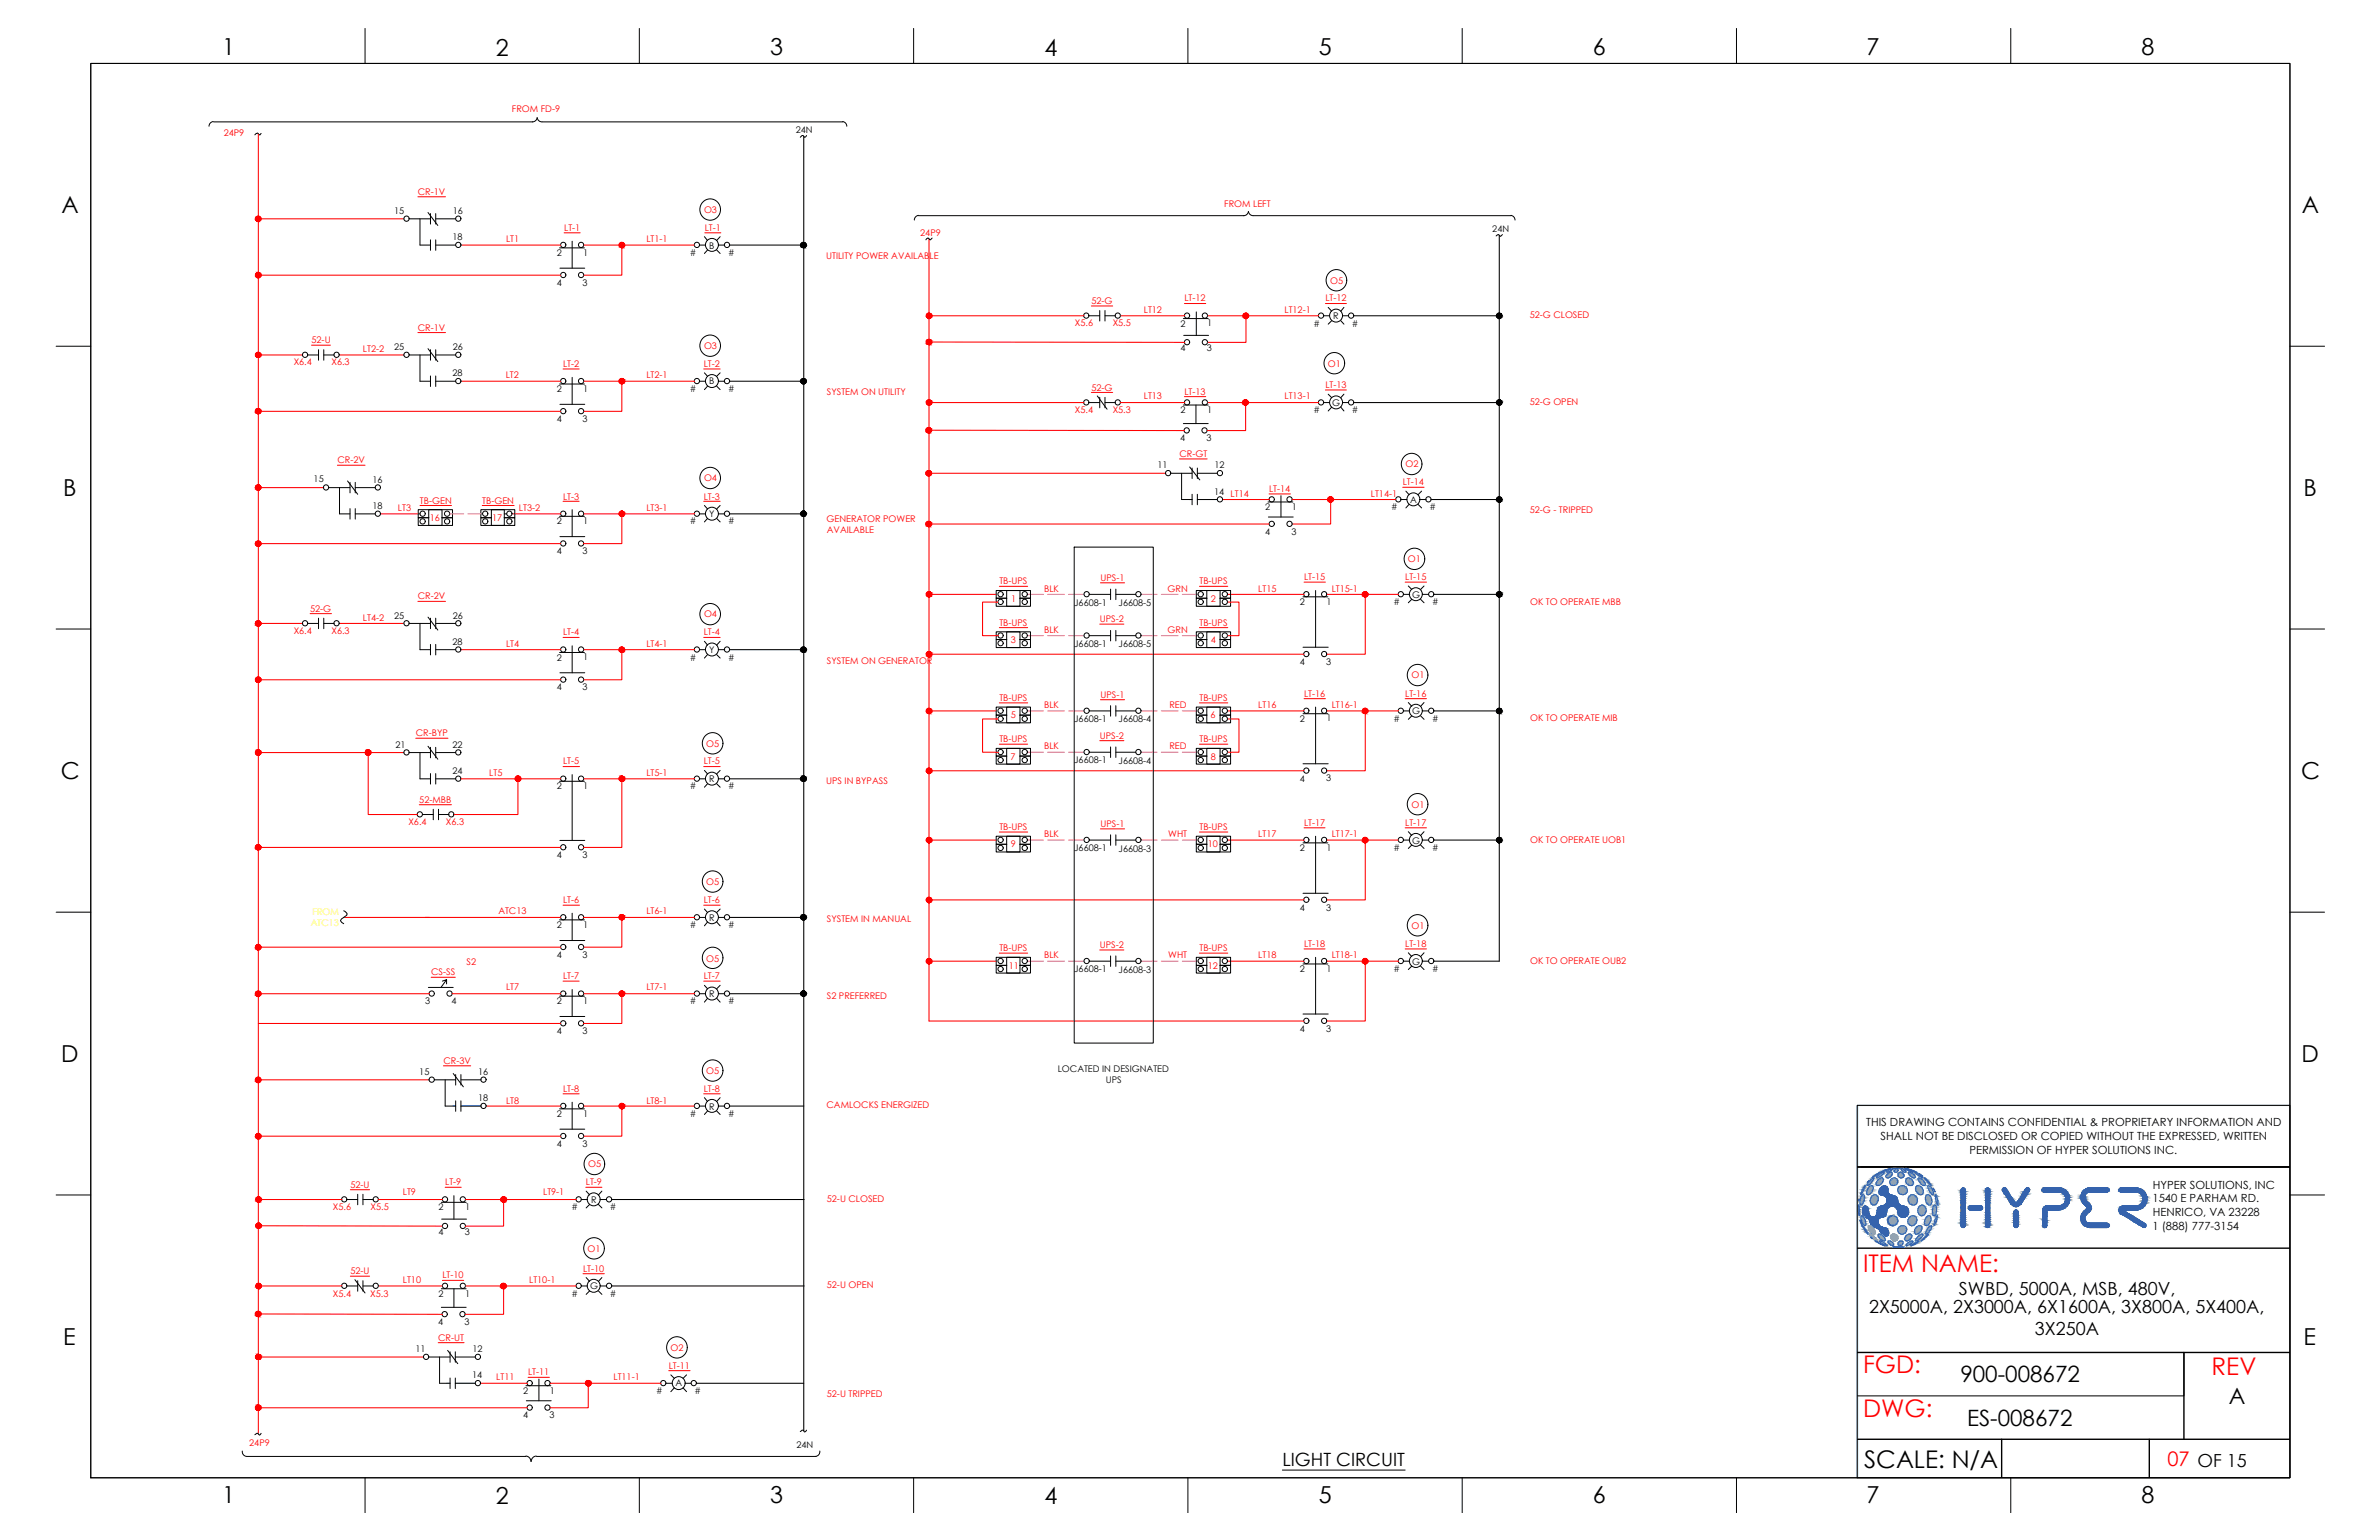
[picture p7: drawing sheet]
<svg xmlns="http://www.w3.org/2000/svg" width="432mm" height="279mm" viewBox="0 0 432 279" stroke-linecap="round" stroke-linejoin="round" font-family="sans-serif">
<defs><g id="words">
<g font-size="4.4" fill="#f00">
<text x="338.2" y="230.8">ITEM NAME:</text>
<text x="338.2" y="249.1">FGD:</text>
<text x="401.4" y="249.4">REV</text>
<text x="338.2" y="257.1">DWG:</text>
</g>
<text font-size="4.4" x="338.4" y="266.3">SCALE: N/A</text>
<g font-size="4.2">
<text x="40.4" y="10">1</text>
<text x="90" y="10.1">2</text>
<text x="139.8" y="10">3</text>
<text x="189.6" y="10.1">4</text>
<text x="239.4" y="10">5</text>
<text x="289.1" y="10">6</text>
<text x="338.8" y="10">7</text>
<text x="388.7" y="10">8</text>
<text x="11.1" y="38.7">A</text>
<text x="417.8" y="38.7">A</text>
<text x="11.5" y="90">B</text>
<text x="418.1" y="90">B</text>
<text x="11" y="141.3">C</text>
<text x="417.7" y="141.3">C</text>
<text x="11.1" y="192.7">D</text>
<text x="417.7" y="192.7">D</text>
<text x="11.5" y="244">E</text>
<text x="418.1" y="244">E</text>
<text x="40.4" y="272.7">1</text>
<text x="90" y="272.8">2</text>
<text x="139.8" y="272.7">3</text>
<text x="189.6" y="272.8">4</text>
<text x="239.4" y="272.7">5</text>
<text x="289.1" y="272.7">6</text>
<text x="338.8" y="272.7">7</text>
<text x="388.7" y="272.7">8</text>
</g>
<g font-size="4.1">
<text x="355.8" y="250.8">900-008672</text>
<text x="404.5" y="254.7">A</text>
<text x="357" y="258.6">ES-008672</text>
</g>
<text font-size="3.6" fill="#f00" x="393.4" y="266">07 OF 15</text>
<g font-size="3.3">
<text x="339.2" y="238.2">2X5000A, 2X3000A, 6X1600A, 3X800A, 5X400A,</text>
<text x="355.6" y="235">SWBD, 5000A, MSB, 480V,</text>
<text x="369.3" y="242.1">3X250A</text>
<text x="232.8" y="266">LIGHT CIRCUIT</text>
</g>
<g font-size="2">
<text x="338.7" y="204.4">THIS DRAWING CONTAINS CONFIDENTIAL &amp; PROPRIETARY INFORMATION AND</text>
<text x="341.3" y="206.8">SHALL NOT BE DISCLOSED OR COPIED WITHOUT THE EXPRESSED, WRITTEN</text>
<text x="357.5" y="209.3">PERMISSION OF HYPER SOLUTIONS INC.</text>
<text x="390.7" y="215.7">HYPER SOLUTIONS, INC</text>
<text x="390.7" y="218.1">1540 E PARHAM RD.</text>
<text x="390.7" y="220.6">HENRICO, VA 23228</text>
<text x="390.7" y="223.2">1 (888) 777-3154</text>
</g>
<g font-size="1.7" fill="#f00">
<text x="92.9" y="20.4">FROM FD-9</text>
<text x="40.6" y="24.7">24P9</text>
<text x="75.8" y="35.3">CR-1V</text>
<text x="102.4" y="41.9">LT-1</text>
<text x="127.8" y="38.6">O3</text>
<text x="127.9" y="41.9">LT-1</text>
<text x="222.2" y="37.5">FROM LEFT</text>
<text x="91.8" y="44">LT1</text>
<text x="117.3" y="44">LT1-1</text>
<text x="150" y="47">UTILITY POWER AVAILABLE</text>
<text x="167" y="42.8">24P9</text>
<text x="241.5" y="51.4">O5</text>
<text x="195.1" y="59.2">X5.6</text>
<text x="198.1" y="55.1">52-G</text>
<text x="202" y="59.2">X5.5</text>
<text x="207.6" y="56.8">LT12</text>
<text x="215" y="54.7">LT-12</text>
<text x="233.1" y="56.8">LT12-1</text>
<text x="240.6" y="54.7">LT-12</text>
<text x="277.7" y="57.7">52-G CLOSED</text>
<text x="56.5" y="62.2">52-U</text>
<text x="65.9" y="63.9">LT2-2</text>
<text x="75.8" y="60">CR-1V</text>
<text x="127.8" y="63.3">O3</text>
<text x="53.3" y="66.3">X6.4</text>
<text x="60.2" y="66.3">X6.3</text>
<text x="91.8" y="68.7">LT2</text>
<text x="102.2" y="66.6">LT-2</text>
<text x="117.3" y="68.7">LT2-1</text>
<text x="127.7" y="66.6">LT-2</text>
<text x="150.1" y="71.7">SYSTEM ON UTILITY</text>
<text x="198.1" y="70.9">52-G</text>
<text x="215" y="71.6">LT-13</text>
<text x="240.6" y="70.4">LT-13</text>
<text x="241" y="66.5">O1</text>
<text x="195.1" y="74.9">X5.4</text>
<text x="202" y="74.9">X5.3</text>
<text x="207.6" y="72.5">LT13</text>
<text x="233.1" y="72.5">LT13-1</text>
<text x="277.7" y="73.4">52-G OPEN</text>
<text x="214.1" y="82.9">CR-GT</text>
<text x="61.2" y="84">CR-2V</text>
<text x="127.8" y="87.3">O4</text>
<text x="230.3" y="89.2">LT-14</text>
<text x="254.6" y="88">LT-14</text>
<text x="255.1" y="84.8">O2</text>
<text x="72.2" y="92.7">LT3</text>
<text x="76.2" y="91.4">TB-GEN</text>
<text x="78" y="94.5">16</text>
<text x="87.5" y="91.4">TB-GEN</text>
<text x="89.3" y="94.5">17</text>
<text x="94.2" y="92.7">LT3-2</text>
<text x="102.2" y="90.6">LT-3</text>
<text x="117.3" y="92.7">LT3-1</text>
<text x="127.7" y="90.6">LT-3</text>
<text x="150" y="94.8">GENERATOR POWER</text>
<text x="248.8" y="90.1">LT14-1</text>
<text x="277.7" y="93.1">52-G - TRIPPED</text>
<text x="150.1" y="96.7">AVAILABLE</text>
<text x="255.6" y="102">O1</text>
<text x="181.4" y="106">TB-UPS</text>
<text x="189.5" y="107.3">BLK</text>
<text x="199.7" y="105.4">UPS-1</text>
<text x="211.9" y="107.3">GRN</text>
<text x="217.7" y="106">TB-UPS</text>
<text x="228.4" y="107.3">LT15</text>
<text x="236.7" y="105.2">LT-15</text>
<text x="241.7" y="107.3">LT15-1</text>
<text x="255" y="105.2">LT-15</text>
<text x="56.3" y="110.9">52-G</text>
<text x="65.9" y="112.6">LT4-2</text>
<text x="75.8" y="108.7">CR-2V</text>
<text x="127.8" y="112">O4</text>
<text x="181.4" y="113.5">TB-UPS</text>
<text x="183.5" y="109.2">1</text>
<text x="199.6" y="112.9">UPS-2</text>
<text x="217.7" y="113.5">TB-UPS</text>
<text x="219.8" y="109.2">2</text>
<text x="277.7" y="109.7">OK TO OPERATE MBB</text>
<text x="53.3" y="115">X6.4</text>
<text x="60.2" y="115">X6.3</text>
<text x="91.8" y="117.4">LT4</text>
<text x="102.2" y="115.3">LT-4</text>
<text x="117.3" y="117.4">LT4-1</text>
<text x="127.7" y="115.3">LT-4</text>
<text x="183.5" y="116.7">3</text>
<text x="189.5" y="114.8">BLK</text>
<text x="211.9" y="114.8">GRN</text>
<text x="219.8" y="116.7">4</text>
<text x="150.1" y="120.4">SYSTEM ON GENERATOR</text>
<text x="256.2" y="123.1">O1</text>
<text x="181.4" y="127.1">TB-UPS</text>
<text x="183.5" y="130.3">5</text>
<text x="189.5" y="128.5">BLK</text>
<text x="199.7" y="126.6">UPS-1</text>
<text x="212.2" y="128.5">RED</text>
<text x="217.7" y="127.1">TB-UPS</text>
<text x="219.7" y="130.3">6</text>
<text x="228.4" y="128.5">LT16</text>
<text x="236.7" y="126.4">LT-16</text>
<text x="241.7" y="128.5">LT16-1</text>
<text x="255" y="126.4">LT-16</text>
<text x="277.7" y="130.9">OK TO OPERATE MIB</text>
<text x="75.5" y="133.6">CR-BYP</text>
<text x="128.2" y="135.5">O5</text>
<text x="181.4" y="134.6">TB-UPS</text>
<text x="183.4" y="137.8">7</text>
<text x="189.5" y="136">BLK</text>
<text x="199.6" y="134.1">UPS-2</text>
<text x="212.2" y="136">RED</text>
<text x="217.7" y="134.6">TB-UPS</text>
<text x="219.8" y="137.8">8</text>
<text x="88.8" y="140.8">LT5</text>
<text x="102.2" y="138.7">LT-5</text>
<text x="117.3" y="140.7">LT5-1</text>
<text x="127.7" y="138.7">LT-5</text>
<text x="150" y="142.2">UPS IN BYPASS</text>
<text x="74.1" y="149.7">X6.4</text>
<text x="76.1" y="145.6">52-MBB</text>
<text x="80.9" y="149.7">X6.3</text>
<text x="236.7" y="149.8">LT-17</text>
<text x="255" y="149.8">LT-17</text>
<text x="256.2" y="146.6">O1</text>
<text x="181.4" y="150.6">TB-UPS</text>
<text x="183.5" y="153.7">9</text>
<text x="189.5" y="151.9">BLK</text>
<text x="199.7" y="150">UPS-1</text>
<text x="212.1" y="151.9">WHT</text>
<text x="217.7" y="150.6">TB-UPS</text>
<text x="219.2" y="153.7">10</text>
<text x="228.4" y="151.9">LT17</text>
<text x="241.7" y="151.9">LT17-1</text>
<text x="277.7" y="152.9">OK TO OPERATE UOB1</text>
<text x="128.2" y="160.6">O5</text>
<text x="90.5" y="165.9">ATC13</text>
<text x="102.2" y="163.8">LT-6</text>
<text x="117.3" y="165.9">LT6-1</text>
<text x="127.7" y="163.8">LT-6</text>
<text x="150.1" y="167.3">SYSTEM IN MANUAL</text>
<text x="181.4" y="172.5">TB-UPS</text>
<text x="189.5" y="173.9">BLK</text>
<text x="199.6" y="172">UPS-2</text>
<text x="212.1" y="173.9">WHT</text>
<text x="217.7" y="172.5">TB-UPS</text>
<text x="228.4" y="173.9">LT18</text>
<text x="236.7" y="171.8">LT-18</text>
<text x="241.7" y="173.9">LT18-1</text>
<text x="255" y="171.8">LT-18</text>
<text x="256.2" y="168.5">O1</text>
<text x="78.3" y="176.9">CS-SS</text>
<text x="84.7" y="175">S2</text>
<text x="91.8" y="179.7">LT7</text>
<text x="102.2" y="177.7">LT-7</text>
<text x="117.3" y="179.7">LT7-1</text>
<text x="127.7" y="177.7">LT-7</text>
<text x="128.2" y="174.4">O5</text>
<text x="183.1" y="175.7">11</text>
<text x="219.2" y="175.7">12</text>
<text x="277.7" y="174.8">OK TO OPERATE OUB2</text>
<text x="150.1" y="181.2">S2 PREFERRED</text>
<text x="80.5" y="193">CR-3V</text>
<text x="128.2" y="194.8">O5</text>
<text x="91.8" y="200.3">LT8</text>
<text x="102.2" y="198.1">LT-8</text>
<text x="117.3" y="200.3">LT8-1</text>
<text x="127.7" y="198.1">LT-8</text>
<text x="150" y="201.1">CAMLOCKS ENERGIZED</text>
<text x="63.6" y="215.5">52-U</text>
<text x="80.8" y="215">LT-9</text>
<text x="106.3" y="215">LT-9</text>
<text x="106.8" y="211.8">O5</text>
<text x="60.4" y="219.5">X5.6</text>
<text x="67.3" y="219.5">X5.5</text>
<text x="73.1" y="216.9">LT9</text>
<text x="98.6" y="216.9">LT9-1</text>
<text x="150.1" y="218">52-U CLOSED</text>
<text x="106.6" y="227.1">O1</text>
<text x="63.6" y="231.2">52-U</text>
<text x="73.1" y="232.8">LT10</text>
<text x="80.3" y="231.9">LT-10</text>
<text x="96" y="232.8">LT10-1</text>
<text x="105.8" y="230.8">LT-10</text>
<text x="150.1" y="233.7">52-U OPEN</text>
<text x="60.4" y="235.3">X5.4</text>
<text x="67.2" y="235.3">X5.3</text>
<text x="79.5" y="243.2">CR-UT</text>
<text x="121.7" y="245.1">O2</text>
<text x="90.1" y="250.5">LT11</text>
<text x="95.8" y="249.5">LT-11</text>
<text x="111.3" y="250.5">LT11-1</text>
<text x="121.4" y="248.4">LT-11</text>
<text x="150.1" y="253.4">52-U TRIPPED</text>
<text x="45.2" y="262.3">24P9</text>
</g>
<g font-size="1.7">
<text x="144.4" y="24.1">24N</text>
<text x="71.5" y="38.8">15</text>
<text x="82.2" y="38.8">16</text>
<text x="82.1" y="43.6">18</text>
<text x="101.1" y="46.4">2</text>
<text x="105.8" y="46.4">1</text>
<text x="125.2" y="46.4">#</text>
<text x="128.7" y="45.1">B</text>
<text x="132.2" y="46.4">#</text>
<text x="270.9" y="42.2">24N</text>
<text x="101.1" y="51.8">4</text>
<text x="105.8" y="51.8">3</text>
<text x="214.3" y="59.3">2</text>
<text x="219.1" y="59.2">1</text>
<text x="238.4" y="59.3">#</text>
<text x="242" y="57.9">R</text>
<text x="245.4" y="59.3">#</text>
<text x="71.5" y="63.5">25</text>
<text x="82.2" y="63.5">26</text>
<text x="214.3" y="63.7">4</text>
<text x="219" y="63.7">3</text>
<text x="82.1" y="68.3">28</text>
<text x="101.1" y="71.1">2</text>
<text x="105.8" y="71.1">1</text>
<text x="125.2" y="71.1">#</text>
<text x="128.7" y="69.7">B</text>
<text x="132.2" y="71.1">#</text>
<text x="101.1" y="76.5">4</text>
<text x="105.8" y="76.5">3</text>
<text x="214.3" y="74.9">2</text>
<text x="219.1" y="74.9">1</text>
<text x="238.4" y="74.9">#</text>
<text x="241.8" y="73.6">G</text>
<text x="245.4" y="74.9">#</text>
<text x="214.2" y="80.1">4</text>
<text x="219" y="80">3</text>
<text x="56.9" y="87.5">15</text>
<text x="67.6" y="87.6">16</text>
<text x="210.1" y="85">11</text>
<text x="220.4" y="89.7">14 LT14</text>
<text x="220.4" y="85">12</text>
<text x="67.6" y="92.3">18</text>
<text x="101.1" y="95.1">2</text>
<text x="105.8" y="95.1">1</text>
<text x="125.2" y="95.1">#</text>
<text x="128.7" y="93.8">Y</text>
<text x="132.2" y="95.1">#</text>
<text x="229.6" y="92.5">2</text>
<text x="234.5" y="92.5">1</text>
<text x="252.5" y="92.5">#</text>
<text x="255.9" y="91.2">A</text>
<text x="259.5" y="92.5">#</text>
<text x="101.1" y="100.6">4</text>
<text x="105.8" y="100.5">3</text>
<text x="229.6" y="97">4</text>
<text x="234.4" y="97">3</text>
<text x="71.5" y="112.2">25</text>
<text x="82.2" y="112.2">26</text>
<text x="195" y="109.9">J6608-1</text>
<text x="203" y="109.9">J6608-5</text>
<text x="235.9" y="109.7">2</text>
<text x="240.8" y="109.7">1</text>
<text x="252.9" y="109.7">#</text>
<text x="256.3" y="108.4">G</text>
<text x="259.9" y="109.7">#</text>
<text x="82.1" y="117">28</text>
<text x="101.1" y="119.8">2</text>
<text x="105.8" y="119.8">1</text>
<text x="125.2" y="119.8">#</text>
<text x="128.7" y="118.5">Y</text>
<text x="132.2" y="119.8">#</text>
<text x="195" y="117.4">J6608-1</text>
<text x="203" y="117.4">J6608-5</text>
<text x="101.1" y="125.2">4</text>
<text x="105.8" y="125.2">3</text>
<text x="235.9" y="120.6">4</text>
<text x="240.7" y="120.6">3</text>
<text x="195" y="131">J6608-1</text>
<text x="203" y="131.1">J6608-4</text>
<text x="235.9" y="131">2</text>
<text x="240.8" y="130.9">1</text>
<text x="252.9" y="131">#</text>
<text x="256.3" y="129.6">G</text>
<text x="259.9" y="131">#</text>
<text x="71.8" y="135.7">21</text>
<text x="82.1" y="135.7">22</text>
<text x="82.1" y="140.4">24</text>
<text x="101.1" y="143.2">2</text>
<text x="105.8" y="143.2">1</text>
<text x="125.2" y="143.2">#</text>
<text x="128.7" y="141.9">R</text>
<text x="132.2" y="143.2">#</text>
<text x="195" y="138.5">J6608-1</text>
<text x="203" y="138.6">J6608-4</text>
<text x="235.9" y="141.8">4</text>
<text x="240.7" y="141.7">3</text>
<text x="101.1" y="155.7">4</text>
<text x="105.8" y="155.7">3</text>
<text x="195" y="154.4">J6608-1</text>
<text x="203" y="154.5">J6608-3</text>
<text x="235.9" y="154.4">2</text>
<text x="240.8" y="154.4">1</text>
<text x="252.9" y="154.4">#</text>
<text x="256.3" y="153">G</text>
<text x="259.9" y="154.4">#</text>
<text x="128.7" y="167">R</text>
<text x="235.9" y="165.2">4</text>
<text x="240.7" y="165.2">3</text>
<text x="101.1" y="168.4">2</text>
<text x="101.1" y="173.8">4</text>
<text x="105.8" y="173.8">3</text>
<text x="105.8" y="168.4">1</text>
<text x="125.2" y="168.4">#</text>
<text x="132.2" y="168.4">#</text>
<text x="195" y="176.4">J6608-1</text>
<text x="203" y="176.5">J6608-3</text>
<text x="235.9" y="176.4">2</text>
<text x="240.8" y="176.3">1</text>
<text x="252.9" y="176.4">#</text>
<text x="256.3" y="175">G</text>
<text x="259.9" y="176.4">#</text>
<text x="77.2" y="182.2">3</text>
<text x="81.9" y="182.2">4</text>
<text x="101.1" y="182.2">2</text>
<text x="105.8" y="182.2">1</text>
<text x="125.2" y="182.2">#</text>
<text x="128.7" y="180.9">R</text>
<text x="132.2" y="182.2">#</text>
<text x="101.1" y="187.7">4</text>
<text x="105.8" y="187.6">3</text>
<text x="235.9" y="187.2">4</text>
<text x="240.7" y="187.1">3</text>
<text x="76.1" y="195">15</text>
<text x="86.8" y="195">16</text>
<text x="192" y="194.5">LOCATED IN DESIGNATED</text>
<text x="200.7" y="196.5">UPS</text>
<text x="86.8" y="199.8">18</text>
<text x="101.1" y="202.6">2</text>
<text x="105.8" y="202.6">1</text>
<text x="125.2" y="202.6">#</text>
<text x="128.7" y="201.3">R</text>
<text x="132.2" y="202.6">#</text>
<text x="101.1" y="208.1">4</text>
<text x="105.8" y="208">3</text>
<text x="79.6" y="219.6">2</text>
<text x="84.4" y="219.5">1</text>
<text x="103.7" y="219.6">#</text>
<text x="107.3" y="218.3">R</text>
<text x="110.7" y="219.6">#</text>
<text x="79.6" y="224">4</text>
<text x="84.4" y="224">3</text>
<text x="107.1" y="233.9">G</text>
<text x="79.6" y="235.3">2</text>
<text x="84.4" y="235.3">1</text>
<text x="103.7" y="235.3">#</text>
<text x="110.7" y="235.3">#</text>
<text x="75.4" y="245.3">11</text>
<text x="79.5" y="240.4">4</text>
<text x="84.3" y="240.4">3</text>
<text x="85.8" y="245.3">12</text>
<text x="85.7" y="250.1">14</text>
<text x="122.6" y="251.5">A</text>
<text x="95" y="252.9">2</text>
<text x="95" y="257.3">4</text>
<text x="99.7" y="257.3">3</text>
<text x="99.8" y="252.9">1</text>
<text x="119.1" y="252.9">#</text>
<text x="126.1" y="252.9">#</text>
<text x="144.6" y="262.8">24N</text>
</g>
<g font-size="1.7" fill="#ff0">
<text x="56.7" y="166">FROM</text>
<text x="56.4" y="168">ATC13</text>
</g>
</g></defs>
<!-- layer: GRID -->
<path d="M415.6 200.5h-78.5v67.5" fill="none" stroke="#6ec1dd" stroke-width=".25"/>
<!-- layer: WIRE - 24+_RED -->
<g fill="none" stroke="#f00" stroke-width=".19">
<path d="M46.9 39.7h26.4M46.9 24.3v235.9M46.9 49.9h54.9M83.7 44.5h18.1M105.9 44.5h20.2M112.9 44.5v5.4h-7M168.6 43.3v141.9h68.1M168.6 57.3h28.2M203.4 57.3h11.6M219.2 57.3h20.1M226.2 57.3v4.8h-7M46.9 64.4h8.1"/>
<path d="M46.9 74.6h54.9M61.6 64.4h11.7M83.7 69.2h18.1M105.9 69.2h20.2M112.9 69.2v5.4h-7M168.6 78.1h46.4M168.6 73h28.2M168.6 62.1h46.4M203.4 73h11.6M219.2 73h20.1M226.1 73.5v4.6h-6.9M46.9 88.5h11.9"/>
<path d="M46.9 98.6h54.9M69.1 93.2h7.2M92.9 93.2h8.9M105.9 93.2h20.2M112.9 93.2v5.4h-7M168.6 85.9h43M168.6 95.1h61.8M221.9 90.6h8.5M234.6 90.6h18.7M241.5 90.6v4.5h-6.9M46.9 113.1h8.1M61.6 113.1h11.7"/>
<path d="M83.7 117.9h18.1M105.9 117.9h20.2M112.9 117.9v5.4h-7M168.6 107.8h12.2M168.6 118.7h68.1M181.2 109.2h-2.9v6.1h2.9M222.8 109.2h2.1v6.1h-2.1M222.8 107.8h13.9M240.9 107.8h12.9M247.8 107.8v10.9h-6.9M46.9 123.3h54.9M46.9 136.5h26.4"/>
<path d="M66.8 136.5v11.3h9M168.6 129h12.2M168.6 139.8h68.1M181.2 130.4h-2.9v6.1h2.9M222.8 130.4h2.1v6.1h-2.1M222.8 129h13.9M240.9 129h12.9M247.8 129v10.8h-6.9M46.9 153.7h54.9M83.7 141.3h18.1M94 141.3v6.5h-11.5M105.9 141.3h20.2"/>
<path d="M112.9 141.3v12.4h-7M168.6 152.4h12.2M222.8 152.4h13.9M240.9 152.4h12.9M247.8 152.4v10.9h-6.9M46.9 171.8h54.9M62.4 166.4h39.4M105.9 166.4h20.2M112.9 166.4v5.4h-7M168.6 163.3h68.1M168.6 174.4h12.2M222.8 174.4h13.9"/>
<path d="M240.9 174.4h12.9M247.8 174.4v10.8h-6.9M46.9 180.3h31M46.9 185.7h54.9M46.9 195.9h31M82.1 180.3h19.7M105.9 180.3h20.2M112.9 180.3v5.4h-7M46.9 206.1h54.9M47 217.6h15.1M68.7 217.6h11.6M84.5 217.6h20.1"/>
<path d="M88.3 200.7h13.5M91.4 217.6v4.9h-6.9M105.9 200.7h20.2M112.9 200.7v5.4h-7M46.9 238.4l33.4 .1M47 233.3h15.1M47 222.4l33.3 .1M68.7 233.3h11.6M84.5 233.3h20.1M91.4 233.8v4.7h-6.9M46.9 246.2h30M46.9 255.4h48.8"/>
<path d="M87.2 251h8.5M99.9 251h20.1M106.8 251v4.4h-6.9"/>
<circle cx="46.9" cy="39.7" r=".48"/>
<circle cx="46.9" cy="49.9" r=".48"/>
<circle cx="112.8" cy="44.4" r=".48"/>
<circle cx="168.6" cy="57.3" r=".48"/>
<circle cx="226.1" cy="57.3" r=".48"/>
<circle cx="46.9" cy="74.6" r=".48"/>
<circle cx="46.9" cy="64.4" r=".48"/>
<circle cx="112.8" cy="69.1" r=".48"/>
<circle cx="168.5" cy="78" r=".48"/>
<circle cx="168.6" cy="62" r=".48"/>
<circle cx="168.6" cy="73" r=".48"/>
<circle cx="226.1" cy="73" r=".48"/>
<circle cx="46.9" cy="88.4" r=".48"/>
<circle cx="46.9" cy="98.6" r=".48"/>
<circle cx="112.8" cy="93.2" r=".48"/>
<circle cx="168.5" cy="85.8" r=".48"/>
<circle cx="168.5" cy="95" r=".48"/>
<circle cx="241.5" cy="90.6" r=".48"/>
<circle cx="46.9" cy="113.1" r=".48"/>
<circle cx="112.8" cy="117.8" r=".48"/>
<circle cx="168.6" cy="118.7" r=".48"/>
<circle cx="168.6" cy="107.8" r=".48"/>
<circle cx="247.8" cy="107.8" r=".48"/>
<circle cx="46.9" cy="123.3" r=".48"/>
<circle cx="46.9" cy="136.5" r=".48"/>
<circle cx="66.8" cy="136.5" r=".48"/>
<circle cx="168.6" cy="129" r=".48"/>
<circle cx="168.6" cy="139.8" r=".48"/>
<circle cx="247.8" cy="129" r=".48"/>
<circle cx="46.9" cy="153.7" r=".48"/>
<circle cx="94" cy="141.3" r=".48"/>
<circle cx="112.8" cy="141.3" r=".48"/>
<circle cx="168.6" cy="152.4" r=".48"/>
<circle cx="247.8" cy="152.4" r=".48"/>
<circle cx="46.9" cy="171.8" r=".48"/>
<circle cx="112.8" cy="166.4" r=".48"/>
<circle cx="168.6" cy="174.4" r=".48"/>
<circle cx="168.6" cy="163.2" r=".48"/>
<circle cx="247.8" cy="174.4" r=".48"/>
<circle cx="46.9" cy="195.9" r=".48"/>
<circle cx="46.9" cy="180.3" r=".48"/>
<circle cx="112.8" cy="180.3" r=".48"/>
<circle cx="46.9" cy="206.1" r=".48"/>
<circle cx="46.9" cy="217.6" r=".48"/>
<circle cx="91.4" cy="217.6" r=".48"/>
<circle cx="112.8" cy="200.6" r=".48"/>
<circle cx="46.9" cy="238.4" r=".48"/>
<circle cx="46.9" cy="233.3" r=".48"/>
<circle cx="46.9" cy="222.4" r=".48"/>
<circle cx="91.4" cy="233.3" r=".48"/>
<circle cx="46.9" cy="246.2" r=".48"/>
<circle cx="46.9" cy="255.4" r=".48"/>
<circle cx="106.7" cy="250.9" r=".48"/>
</g>
<!-- layer: TEXT -->
<g fill="none" stroke="#f00" stroke-width=".18">
<path d="M75.8 35.7h5.1M102.4 42.2h2.9M127.9 42.2h2.9M198.1 55.5h3.9M215 55.1h3.8M240.6 55.1h3.8M56.5 62.6h3.5M75.8 60.3h5.1M102.2 66.9h2.9M127.7 66.9h3M198.1 71.2h3.9M215 72h3.8"/>
<path d="M240.6 70.8h3.8M61.2 84.4h5.1M76.2 91.7h5.7M87.5 91.7h5.8M102.2 90.9h2.9M127.7 90.9h3M214.1 83.3h5M230.3 89.6h3.9M254.6 88.4h3.9M56.3 111.3h3.9M75.8 109.1h5.1M102.2 115.6h2.9"/>
<path d="M127.7 115.6h3M181.4 106.4h5.1M181.4 113.9h5.1M199.6 113.2h4.4M199.7 105.7h4.4M217.7 106.4h5.1M217.7 113.9h5.1M236.7 105.6h3.9M255 105.6h3.9M75.5 133.9h5.8M102.2 139.1h3M127.7 139.1h3"/>
<path d="M181.4 127.5h5.1M181.4 135h5.1M199.6 134.4h4.4M199.7 127h4.4M217.7 127.5h5.1M217.7 135h5.1M236.7 126.8h3.9M255 126.8h3.9M76.1 146h5.8M181.4 151h5.1M199.7 150.4h4.4M217.7 151h5.1"/>
<path d="M236.7 150.2h3.8M255 150.2h3.9M78.3 177.3h4.3M102.2 164.2h3M102.2 178h2.9M127.7 164.2h3M127.7 178h3M181.4 172.9h5.1M199.6 172.4h4.4M217.7 172.9h5.1M236.7 172.2h3.8M255 172.2h3.9"/>
<path d="M80.5 193.4h4.9M102.2 198.5h2.9M127.7 198.5h3M63.6 215.9h3.5M80.8 215.4h2.9M106.3 215.4h2.9M63.6 231.5h3.5M80.3 232.3h3.9M105.8 231.1h3.9M79.5 243.6h4.7M95.8 249.9h3.9M121.4 248.7h3.9"/>
</g>
<!-- layer: 0 -->
<g fill="none" stroke="#000" stroke-width=".18">
<path d="M16.5 11.5h399.1v256.6h-399.1zM66.3 5.2v6.3M116 5.2v6.3M165.8 5.2v6.3M215.6 5.2v6.3M265.4 5.2v6.3M315.2 5.2v6.3M365 5.2v6.3M38.7 22.1a.86 .86 0 0 0-.8 .8M38.8 22.1h57.9M47.4 24.2l-.2 .3h-.2l-.3-.4-.4 .4M74.3 39.7h3.8"/>
<path d="M76.2 39.7v4.8h1.9M77.7 38.6l1.8 2.3M78.1 38.7v2M79.1 38.7v2M79.1 39.7h3.6M146.4 24.6l-.1 .2a.36 .36 0 0 1-.6-.2l-.4 .3M152.9 22.1a.86 .86 0 0 1 .8 .8M153 22.1h-54.6a.88 .88 0 0 1-.9-.7 .86 .86 0 0 1-.9 .7M166.7 39.1a.86 .86 0 0 0-.7 .8M166.7 39.1h59.1M274.2 39.1a.86 .86 0 0 1 .8 .8M274.3 39.1h-46.8a.88 .88 0 0 1-.9-.7 .86 .86 0 0 1-.9 .7"/>
<path d="M78.1 43.5v1.9M79.1 44.5h3.6M79.1 43.5v1.9M101.6 45h4.5M101.6 48.7h4.5M103.9 43.8v4.9M127 44.5h1M127.9 42.9l.5 .7M128.4 45.4l-.5 .6M130.1 45.4l.6 .6M130.5 44.5h1M130.7 42.9l-.6 .7"/>
<path d="M169.2 43.2l-.3 .3-.4-.3-.5 .3M197.7 57.3h1.9M199.6 56.3v1.9M200.6 57.3h1.9M200.6 56.3v1.9M214.8 57.8h4.5M217.1 56.6v4.2M240.2 57.3h1.1M241.1 55.8l.6 .7M241.7 58.2l-.6 .6M243.4 58.2l.5 .6M243.7 57.3h1.1"/>
<path d="M243.9 55.8l-.5 .7M272.7 42.6l-.2 .1a.38 .38 0 0 1-.6-.1l-.3 .2M10.2 62.8h6.3M55.9 64.4h1.9M57.8 63.5v1.9M58.8 64.4h1.9M58.8 63.5v1.9M74.3 64.4h3.8M76.2 64.4v4.8h1.9M77.7 63.3l1.8 2.3M78.1 63.5v1.9M78.1 68.2v1.9"/>
<path d="M79.1 69.2h3.6M79.1 64.4h3.6M79.1 63.5v1.9M79.1 68.2v1.9M101.6 69.7h4.5M101.6 73.4h4.5M103.9 68.5v4.9M127 69.2h1M127.9 67.6l.5 .7M128.4 70.1l-.5 .6M130.1 70.1l.6 .6M130.5 69.2h1"/>
<path d="M130.7 67.6l-.6 .7M197.7 73h1.9M199.2 71.8l1.7 2.4M199.6 72.1v1.9M200.6 73h1.9M200.6 72.1v1.9M214.8 73.5h4.5M214.8 76.8h4.5M214.8 60.8h4.6M217.1 73.5v3.3M240.2 73h1.1M241.1 71.5l.6 .7"/>
<path d="M241.7 73.9l-.6 .7M243.4 73.9l.5 .7M243.7 73h1.1M243.9 71.5l-.5 .7M415.6 62.8h6.3M59.7 88.5h3.8M61.6 88.5v4.7h1.9M63.1 87.3l1.8 2.4M63.5 87.5v1.9M63.5 92.3v1.9M64.5 93.2h3.6M64.5 88.5h3.6"/>
<path d="M64.5 87.5v1.9M64.5 92.3v1.9M77.8 93.9h-1.9v-1.4h6.2v1.4h-1.9M77.8 93.9v-1.4h2.4v1.4M77.8 93.9h-1.9v1.4h6.2v-1.4h-1.9M77.8 93.9v1.4h2.4v-1.4M89.2 93.9h-1.9v-1.4h6.1v1.4h-1.9M89.2 93.9v-1.4h2.3v1.4M89.2 93.9h-1.9v1.4h6.1v-1.4h-1.9M89.2 93.9v1.4h2.3v-1.4M101.6 93.7h4.5M101.6 97.4h4.5"/>
<path d="M103.9 92.5v4.9M127 93.2h1M127.9 91.7l.5 .6M128.4 94.1l-.5 .6M130.1 94.1l.6 .6M130.5 93.2h1M130.7 91.7l-.6 .6M195 99.3h14.3v89.9h-14.3zM212.6 85.9h3.8M214.5 85.9v4.7h1.9M215.9 84.7l1.9 2.4M216.4 84.9v1.9"/>
<path d="M216.4 89.7v1.9M217.3 90.6h3.6M217.3 85.9h3.6M217.3 84.9v1.9M217.3 89.7v1.9M230.2 91.1h4.5M230.2 93.8h4.5M232.5 89.9v3.9M254.3 90.6h1.1M255.2 89.1l.5 .6M255.7 91.5l-.5 .7M257.4 91.5l.6 .7"/>
<path d="M257.8 90.6h1.1M258 89.1l-.6 .6M10.2 114.1h6.3M55.9 113.1h1.9M57.8 112.2v1.9M58.8 112.2v1.9M58.8 113.1h1.9M74.3 113.1h3.8M76.2 113.1v4.8h1.9M77.7 112l1.8 2.3M78.1 112.2v1.9M78.1 116.9v1.9"/>
<path d="M79.1 117.9h3.6M79.1 113.1h3.6M79.1 112.2v1.9M79.1 116.9v1.9M101.6 118.4h4.5M103.9 117.2v4.9M127 117.9h1M127.9 116.3l.5 .7M128.4 118.8l-.5 .6M130.1 118.8l.6 .6M130.5 117.9h1M130.7 116.3l-.6 .7"/>
<path d="M182.7 108.5h-1.9v-1.4h6.2v1.4h-1.9M182.7 108.5v-1.4h2.4v1.4M182.7 108.5h-1.9v1.5h6.2v-1.5h-1.9M182.7 108.5v1.5h2.4v-1.5M182.7 116h-1.9v-1.4h6.2v1.4h-1.9M182.7 116v-1.4h2.4v1.4M182.7 116h-1.9v1.5h6.2v-1.5h-1.9M182.7 116v1.5h2.4v-1.5M197.7 107.8h3.9M197.7 115.3h3.9M201.6 106.9v1.9M201.6 114.4v1.9"/>
<path d="M202.5 107.8h3.6M202.5 106.9v1.9M202.5 114.4v1.9M202.5 115.3h3.6M219 108.5h-1.9v-1.4h6.3v1.4h-1.9M219 108.5v-1.4h2.5v1.4M219 108.5h-1.9v1.5h6.3v-1.5h-1.9M219 108.5v1.5h2.5v-1.5M219 116h-1.9v-1.4h6.3v1.4h-1.9M219 116v-1.4h2.5v1.4M219 116h-1.9v1.5h6.3v-1.5h-1.9M219 116v1.5h2.5v-1.5"/>
<path d="M236.5 108.3h4.5M236.5 117.4h4.6M238.8 107.1v10.3M254.8 107.8h1.1M255.6 106.3l.7 .6M256.3 108.7l-.7 .7M257.8 108.7l.7 .7M258.2 107.8h1.1M258.5 106.3l-.7 .6M415.6 114.1h6.3M74.3 136.5h3.8M76.2 136.5v4.8h1.9"/>
<path d="M77.7 135.4l1.8 2.3M78.1 135.6v1.9M79.1 136.5h3.6M79.1 135.6v1.9M101.6 122.1h4.5M127.9 139.8l.5 .6M130.7 139.8l-.6 .6M182.7 129.7h-1.9v-1.4h6.2v1.4h-1.9M182.7 129.7v-1.4h2.4v1.4M182.7 129.7h-1.9v1.4h6.2v-1.4h-1.9M182.7 129.7v1.4h2.4v-1.4M182.7 137.2h-1.9v-1.4h6.2v1.4h-1.9"/>
<path d="M182.7 137.2v-1.4h2.4v1.4M182.7 137.2h-1.9v1.4h6.2v-1.4h-1.9M182.7 137.2v1.4h2.4v-1.4M197.7 129h3.9M197.7 136.5h3.9M201.6 128v1.9M201.6 135.5v1.9M202.5 129h3.6M202.5 128v1.9M202.5 135.5v1.9M202.5 136.5h3.6M219 129.7h-1.9v-1.4h6.3v1.4h-1.9"/>
<path d="M219 129.7v-1.4h2.5v1.4M219 129.7h-1.9v1.4h6.3v-1.4h-1.9M219 129.7v1.4h2.5v-1.4M219 137.2h-1.9v-1.4h6.3v1.4h-1.9M219 137.2v-1.4h2.5v1.4M219 137.2h-1.9v1.4h6.3v-1.4h-1.9M219 137.2v1.4h2.5v-1.4M236.5 129.5h4.5M236.5 138.6h4.6M238.8 128.3v10.3M254.8 129h1.1M255.6 127.5l.7 .7"/>
<path d="M256.3 129.9l-.7 .6M257.8 129.9l.7 .6M258.2 129h1.1M258.5 127.5l-.7 .7M76.7 147.8h1.9M78.1 140.3v2M78.6 146.8v1.9M79.1 140.3v2M79.1 141.3h3.6M79.6 147.8h1.9M79.6 146.8v1.9M101.6 141.7h4.5"/>
<path d="M101.6 152.5h4.5M103.9 140.5v12M127 141.3h1M128.4 142.2l-.5 .6M130.1 142.2l.6 .6M130.5 141.3h1M182.7 153.2h-1.9v-1.5h6.2v1.5h-1.9M182.7 153.2v-1.5h2.4v1.5M182.7 153.2h-1.9v1.4h6.2v-1.4h-1.9M182.7 153.2v1.4h2.4v-1.4M197.7 152.4h3.9M201.6 151.5v1.9"/>
<path d="M202.5 151.5v1.9M202.5 152.4h3.6M219 153.2h-1.9v-1.5h6.3v1.5h-1.9M219 153.2v-1.5h2.5v1.5M219 153.2h-1.9v1.4h6.3v-1.4h-1.9M219 153.2v1.4h2.5v-1.4M236.5 152.9h4.5M238.8 151.7v10.4M254.8 152.4h1.1M255.6 150.9l.7 .7M256.3 153.3l-.7 .6M257.8 153.3l.7 .6"/>
<path d="M258.2 152.4h1.1M258.5 150.9l-.7 .7M10.2 165.5h6.3M62.4 165.2a.54 .54 0 0 1 .5 .3 .54 .54 0 0 1-.1 .6l-.6 .5a.45 .45 0 0 0-.4 .4 .45 .45 0 0 0 .4 .5l.2 .1M77.8 179.1h4.5M80.3 178l.8-.2-1.1 1.3M81.1 177.8v.7M101.6 166.9h4.5M101.6 170.6h4.5M103.9 165.7v4.9M103.9 179.5v4.9M127 166.4h1"/>
<path d="M127.9 164.9l.5 .7M127.9 178.8l.5 .6M128.4 167.3l-.5 .7M130.1 167.3l.6 .7M130.5 166.4h1M130.7 164.9l-.6 .7M130.7 178.8l-.6 .6M182.7 175.1h-1.9v-1.4h6.2v1.4h-1.9M182.7 175.1v-1.4h2.4v1.4M182.7 175.1h-1.9v1.4h6.2v-1.4h-1.9M182.7 175.1v1.4h2.4v-1.4M197.7 174.4h3.9"/>
<path d="M201.6 173.4v1.9M202.5 173.4v1.9M202.5 174.4h3.6M219 175.1h-1.9v-1.4h6.3v1.4h-1.9M219 175.1v-1.4h2.5v1.4M219 175.1h-1.9v1.4h6.3v-1.4h-1.9M219 175.1v1.4h2.5v-1.4M236.5 162.1h4.6M236.5 174.9h4.5M238.8 173.7v10.3M254.8 174.4h1.1M255.6 172.9l.7 .7"/>
<path d="M256.3 175.3l-.7 .6M257.8 175.3l.7 .6M258.2 174.4h1.1M258.5 172.9l-.7 .7M415.6 165.5h6.3M78.9 195.9h3.8M80.8 195.9v4.8h1.9M82.3 194.8l1.8 2.4M82.7 195v1.9M82.7 199.7v1.9M83.7 195.9h3.6M83.7 195v1.9"/>
<path d="M83.7 199.7v1.9M101.6 180.7h4.5M101.6 184.4h4.5M103.9 200v4.9M127 180.3h1M127.9 199.2l.5 .6M128.4 181.1l-.5 .7M130.1 181.1l.6 .7M130.5 180.3h1M130.7 199.2l-.6 .6M236.5 184h4.6M10.2 216.8h6.3"/>
<path d="M63 217.6h1.9M64.9 216.7v1.9M65.9 217.6h1.9M65.9 216.7v1.9M80.1 218.1h4.5M82.4 216.9v4.3M83.7 200.7h3.6M101.6 201.2h4.5M101.6 204.9h4.5M105.6 217.6h1M106.4 216.1l.6 .7M107 218.5l-.6 .7"/>
<path d="M108.6 218.5l.6 .7M109 217.6h1.1M109.2 216.1l-.6 .7M127 200.7h1M128.4 201.6l-.5 .6M130.1 201.6l.6 .6M130.5 200.7h1M337.1 211.7h78.5M415.6 216.8h6.3M63 233.3h1.9M64.4 232.2l1.9 2.4M64.9 232.4v1.9"/>
<path d="M65.9 233.3h1.9M65.9 232.4v1.9M80.1 233.8h4.5M80.1 237.2h4.5M80.2 221.2h4.5M82.4 233.8v3.4M105.6 233.3h1M106.4 231.8l.6 .7M107 234.2l-.6 .6M108.6 234.2l.6 .6M109 233.3h1.1M109.2 231.8l-.6 .7"/>
<path d="M77.8 246.2h3.9M79.8 246.2v4.8h1.9M81.2 245l1.9 2.4M81.7 245.3v1.9M81.7 250v1.9M82.6 251h3.7M82.6 246.2h3.7M82.6 245.3v1.9M82.6 250v1.9M95.5 251.4h4.5M95.5 254.1h4.5M97.8 250.2v3.9"/>
<path d="M120.9 251h1.1M121.8 249.4l.6 .7M122.4 251.8l-.6 .7M124 251.8l.6 .7M124.4 251h1M124.6 249.4l-.6 .7M146.4 259.5l-.4 .3a.31 .31 0 0 0-.2-.3 .31 .31 0 0 0-.4 .1l-.1 .1M337.1 245.4h59.3v7.9h-59.3M44 263.3a.86 .86 0 0 0 .7 .9M44.7 264.2h50.8M47.4 260l-.1 .2a.38 .38 0 0 1-.6-.2l-.4 .3M66.3 268.1v6.4"/>
<path d="M95.4 264.2a.95 .95 0 0 1 1 1M97.3 264.2a.95 .95 0 0 0-.9 1M97.4 264.2h50.7M116 268.1v6.4M148.8 263.3a.86 .86 0 0 1-.7 .9M165.8 268.1v6.4M215.6 268.1v6.4M265.4 268.1v6.4M315.2 268.1v6.4M365 268.1v6.4"/>
<circle cx="73.8" cy="39.7" r=".48"/>
<circle cx="83.2" cy="39.7" r=".48"/>
<circle cx="83.2" cy="44.4" r=".48"/>
<circle cx="102.2" cy="44.4" r=".48"/>
<circle cx="102.2" cy="49.9" r=".48"/>
<circle cx="105.5" cy="49.9" r=".48"/>
<circle cx="105.5" cy="44.4" r=".48"/>
<circle cx="126.5" cy="44.4" r=".48"/>
<circle cx="129.2" cy="44.4" r="1.17"/>
<circle cx="131.9" cy="44.4" r=".48"/>
<circle cx="197.2" cy="57.3" r=".48"/>
<circle cx="202.9" cy="57.3" r=".48"/>
<circle cx="215.5" cy="57.3" r=".48"/>
<circle cx="218.7" cy="57.3" r=".48"/>
<circle cx="239.8" cy="57.3" r=".48"/>
<circle cx="242.5" cy="57.3" r="1.17"/>
<circle cx="245.2" cy="57.3" r=".48"/>
<circle cx="55.4" cy="64.4" r=".48"/>
<circle cx="61.1" cy="64.4" r=".48"/>
<circle cx="73.8" cy="64.4" r=".48"/>
<circle cx="83.2" cy="64.4" r=".48"/>
<circle cx="83.2" cy="69.1" r=".48"/>
<circle cx="102.2" cy="69.1" r=".48"/>
<circle cx="102.2" cy="74.6" r=".48"/>
<circle cx="105.5" cy="69.1" r=".48"/>
<circle cx="105.5" cy="74.6" r=".48"/>
<circle cx="126.5" cy="69.1" r=".48"/>
<circle cx="129.2" cy="69.1" r="1.17"/>
<circle cx="131.9" cy="69.1" r=".48"/>
<circle cx="197.2" cy="73" r=".48"/>
<circle cx="202.9" cy="73" r=".48"/>
<circle cx="215.4" cy="78.1" r=".48"/>
<circle cx="215.5" cy="73" r=".48"/>
<circle cx="215.5" cy="62.1" r=".48"/>
<circle cx="218.6" cy="78.1" r=".48"/>
<circle cx="218.7" cy="73" r=".48"/>
<circle cx="218.7" cy="62.1" r=".48"/>
<circle cx="239.8" cy="73" r=".48"/>
<circle cx="242.5" cy="73" r="1.17"/>
<circle cx="245.2" cy="73" r=".48"/>
<circle cx="59.2" cy="88.4" r=".48"/>
<circle cx="68.6" cy="93.2" r=".48"/>
<circle cx="68.6" cy="88.4" r=".48"/>
<circle cx="76.7" cy="94.6" r=".48"/>
<circle cx="76.7" cy="93.2" r=".48"/>
<circle cx="81.1" cy="94.6" r=".48"/>
<circle cx="81.1" cy="93.2" r=".48"/>
<circle cx="88.1" cy="94.6" r=".48"/>
<circle cx="88.1" cy="93.2" r=".48"/>
<circle cx="92.5" cy="94.6" r=".48"/>
<circle cx="92.5" cy="93.2" r=".48"/>
<circle cx="102.2" cy="98.6" r=".48"/>
<circle cx="102.2" cy="93.2" r=".48"/>
<circle cx="105.5" cy="93.2" r=".48"/>
<circle cx="105.5" cy="98.6" r=".48"/>
<circle cx="126.5" cy="93.2" r=".48"/>
<circle cx="129.2" cy="93.2" r="1.17"/>
<circle cx="131.9" cy="93.2" r=".48"/>
<circle cx="212" cy="85.8" r=".48"/>
<circle cx="221.4" cy="90.6" r=".48"/>
<circle cx="221.4" cy="85.8" r=".48"/>
<circle cx="230.8" cy="95" r=".48"/>
<circle cx="230.8" cy="90.6" r=".48"/>
<circle cx="234.1" cy="90.6" r=".48"/>
<circle cx="234.1" cy="95" r=".48"/>
<circle cx="253.8" cy="90.6" r=".48"/>
<circle cx="256.5" cy="90.6" r="1.17"/>
<circle cx="259.3" cy="90.6" r=".48"/>
<circle cx="55.4" cy="113.1" r=".48"/>
<circle cx="61.1" cy="113.1" r=".48"/>
<circle cx="73.8" cy="113.1" r=".48"/>
<circle cx="83.2" cy="117.8" r=".48"/>
<circle cx="83.2" cy="113.1" r=".48"/>
<circle cx="102.2" cy="117.8" r=".48"/>
<circle cx="105.5" cy="117.8" r=".48"/>
<circle cx="126.5" cy="117.8" r=".48"/>
<circle cx="129.2" cy="117.8" r="1.17"/>
<circle cx="131.9" cy="117.8" r=".48"/>
<circle cx="181.6" cy="107.8" r=".48"/>
<circle cx="181.6" cy="109.2" r=".48"/>
<circle cx="181.6" cy="116.7" r=".48"/>
<circle cx="181.6" cy="115.3" r=".48"/>
<circle cx="186" cy="107.8" r=".48"/>
<circle cx="186" cy="116.7" r=".48"/>
<circle cx="186" cy="109.2" r=".48"/>
<circle cx="186" cy="115.3" r=".48"/>
<circle cx="197.2" cy="115.3" r=".48"/>
<circle cx="197.2" cy="107.8" r=".48"/>
<circle cx="206.6" cy="115.3" r=".48"/>
<circle cx="206.6" cy="107.8" r=".48"/>
<circle cx="217.9" cy="116.7" r=".48"/>
<circle cx="217.9" cy="107.8" r=".48"/>
<circle cx="217.9" cy="115.3" r=".48"/>
<circle cx="217.9" cy="109.2" r=".48"/>
<circle cx="222.3" cy="115.3" r=".48"/>
<circle cx="222.3" cy="107.8" r=".48"/>
<circle cx="222.3" cy="116.7" r=".48"/>
<circle cx="222.3" cy="109.2" r=".48"/>
<circle cx="237.1" cy="118.7" r=".48"/>
<circle cx="237.1" cy="107.8" r=".48"/>
<circle cx="240.3" cy="107.8" r=".48"/>
<circle cx="240.3" cy="118.7" r=".48"/>
<circle cx="254.3" cy="107.8" r=".48"/>
<circle cx="257" cy="107.8" r="1.17"/>
<circle cx="259.8" cy="107.8" r=".48"/>
<circle cx="73.8" cy="136.5" r=".48"/>
<circle cx="83.2" cy="136.5" r=".48"/>
<circle cx="102.2" cy="123.3" r=".48"/>
<circle cx="105.5" cy="123.3" r=".48"/>
<circle cx="181.6" cy="136.4" r=".48"/>
<circle cx="181.6" cy="130.4" r=".48"/>
<circle cx="181.6" cy="137.9" r=".48"/>
<circle cx="181.6" cy="129" r=".48"/>
<circle cx="186" cy="129" r=".48"/>
<circle cx="186" cy="136.4" r=".48"/>
<circle cx="186" cy="137.9" r=".48"/>
<circle cx="186" cy="130.4" r=".48"/>
<circle cx="197.2" cy="129" r=".48"/>
<circle cx="197.2" cy="136.4" r=".48"/>
<circle cx="206.6" cy="129" r=".48"/>
<circle cx="206.6" cy="136.4" r=".48"/>
<circle cx="217.9" cy="136.4" r=".48"/>
<circle cx="217.9" cy="130.4" r=".48"/>
<circle cx="217.9" cy="129" r=".48"/>
<circle cx="217.9" cy="137.9" r=".48"/>
<circle cx="222.3" cy="137.9" r=".48"/>
<circle cx="222.3" cy="129" r=".48"/>
<circle cx="222.3" cy="130.4" r=".48"/>
<circle cx="222.3" cy="136.4" r=".48"/>
<circle cx="237.1" cy="139.8" r=".48"/>
<circle cx="237.1" cy="129" r=".48"/>
<circle cx="240.3" cy="129" r=".48"/>
<circle cx="240.3" cy="139.8" r=".48"/>
<circle cx="254.3" cy="129" r=".48"/>
<circle cx="257" cy="129" r="1.17"/>
<circle cx="259.8" cy="129" r=".48"/>
<circle cx="76.2" cy="147.7" r=".48"/>
<circle cx="81.9" cy="147.7" r=".48"/>
<circle cx="83.2" cy="141.3" r=".48"/>
<circle cx="102.2" cy="141.3" r=".48"/>
<circle cx="102.2" cy="153.7" r=".48"/>
<circle cx="105.5" cy="141.3" r=".48"/>
<circle cx="105.5" cy="153.7" r=".48"/>
<circle cx="126.5" cy="141.3" r=".48"/>
<circle cx="129.2" cy="141.3" r="1.17"/>
<circle cx="131.9" cy="141.3" r=".48"/>
<circle cx="181.6" cy="153.8" r=".48"/>
<circle cx="181.6" cy="152.4" r=".48"/>
<circle cx="186" cy="153.8" r=".48"/>
<circle cx="186" cy="152.4" r=".48"/>
<circle cx="197.2" cy="152.4" r=".48"/>
<circle cx="206.6" cy="152.4" r=".48"/>
<circle cx="217.9" cy="153.8" r=".48"/>
<circle cx="217.9" cy="152.4" r=".48"/>
<circle cx="222.3" cy="152.4" r=".48"/>
<circle cx="222.3" cy="153.8" r=".48"/>
<circle cx="237.1" cy="152.4" r=".48"/>
<circle cx="240.3" cy="152.4" r=".48"/>
<circle cx="254.3" cy="152.4" r=".48"/>
<circle cx="257" cy="152.4" r="1.17"/>
<circle cx="259.8" cy="152.4" r=".48"/>
<circle cx="102.2" cy="166.4" r=".48"/>
<circle cx="102.2" cy="171.8" r=".48"/>
<circle cx="105.5" cy="171.8" r=".48"/>
<circle cx="105.5" cy="166.4" r=".48"/>
<circle cx="126.5" cy="166.4" r=".48"/>
<circle cx="129.2" cy="166.4" r="1.17"/>
<circle cx="131.9" cy="166.4" r=".48"/>
<circle cx="181.6" cy="174.4" r=".48"/>
<circle cx="181.6" cy="175.8" r=".48"/>
<circle cx="186" cy="174.4" r=".48"/>
<circle cx="186" cy="175.8" r=".48"/>
<circle cx="197.2" cy="174.4" r=".48"/>
<circle cx="206.6" cy="174.4" r=".48"/>
<circle cx="217.9" cy="174.4" r=".48"/>
<circle cx="217.9" cy="175.8" r=".48"/>
<circle cx="222.3" cy="175.8" r=".48"/>
<circle cx="222.3" cy="174.4" r=".48"/>
<circle cx="237.1" cy="174.4" r=".48"/>
<circle cx="237.1" cy="163.2" r=".48"/>
<circle cx="240.3" cy="163.2" r=".48"/>
<circle cx="240.3" cy="174.4" r=".48"/>
<circle cx="254.3" cy="174.4" r=".48"/>
<circle cx="257" cy="174.4" r="1.17"/>
<circle cx="259.8" cy="174.4" r=".48"/>
<circle cx="78.4" cy="180.3" r=".48"/>
<circle cx="78.4" cy="195.9" r=".48"/>
<circle cx="81.6" cy="180.3" r=".48"/>
<circle cx="87.8" cy="195.9" r=".48"/>
<circle cx="102.2" cy="185.7" r=".48"/>
<circle cx="102.2" cy="180.3" r=".48"/>
<circle cx="105.5" cy="185.7" r=".48"/>
<circle cx="105.5" cy="180.3" r=".48"/>
<circle cx="126.5" cy="180.3" r=".48"/>
<circle cx="129.2" cy="180.3" r="1.17"/>
<circle cx="131.9" cy="180.3" r=".48"/>
<circle cx="237.1" cy="185.2" r=".48"/>
<circle cx="240.3" cy="185.2" r=".48"/>
<circle cx="62.5" cy="217.6" r=".48"/>
<circle cx="68.2" cy="217.6" r=".48"/>
<circle cx="80.8" cy="217.6" r=".48"/>
<circle cx="84" cy="217.6" r=".48"/>
<circle cx="87.8" cy="200.6" r=".48"/>
<circle cx="102.2" cy="206.1" r=".48"/>
<circle cx="102.2" cy="200.6" r=".48"/>
<circle cx="105" cy="217.6" r=".48"/>
<circle cx="105.5" cy="200.6" r=".48"/>
<circle cx="105.5" cy="206.1" r=".48"/>
<circle cx="107.8" cy="217.6" r="1.17"/>
<circle cx="110.5" cy="217.6" r=".48"/>
<circle cx="126.5" cy="200.6" r=".48"/>
<circle cx="129.2" cy="200.6" r="1.17"/>
<circle cx="131.9" cy="200.6" r=".48"/>
<circle cx="62.5" cy="233.3" r=".48"/>
<circle cx="68.2" cy="233.3" r=".48"/>
<circle cx="80.7" cy="238.4" r=".48"/>
<circle cx="80.8" cy="233.3" r=".48"/>
<circle cx="80.8" cy="222.4" r=".48"/>
<circle cx="83.9" cy="238.4" r=".48"/>
<circle cx="84" cy="233.3" r=".48"/>
<circle cx="84" cy="222.4" r=".48"/>
<circle cx="105" cy="233.3" r=".48"/>
<circle cx="107.8" cy="233.3" r="1.17"/>
<circle cx="110.5" cy="233.3" r=".48"/>
<circle cx="77.3" cy="246.2" r=".48"/>
<circle cx="86.7" cy="246.2" r=".48"/>
<circle cx="86.7" cy="250.9" r=".48"/>
<circle cx="96.1" cy="255.4" r=".48"/>
<circle cx="96.1" cy="250.9" r=".48"/>
<circle cx="99.4" cy="255.4" r=".48"/>
<circle cx="99.4" cy="250.9" r=".48"/>
<circle cx="120.4" cy="250.9" r=".48"/>
<circle cx="123.2" cy="250.9" r="1.17"/>
<circle cx="125.9" cy="250.9" r=".48"/>
</g>
<!-- layer: WIRE - 24-_BLK -->
<g fill="none" stroke="#000" stroke-width=".19">
<path d="M145.9 24.7v234.9M132.5 44.5h13.3M245.7 57.3h26.4M272.1 42.7v131.7h-11.8M132.5 69.2h13.3M245.7 73h26.4M132.5 93.2h13.3M259.8 90.6h12.3M132.5 117.9h13.3M260.3 107.8h11.8M260.3 129h11.8M132.5 141.3h13.3"/>
<path d="M260.3 152.4h11.8M132.5 166.4h13.3M132.5 180.3h13.3M111 217.6h35M132.5 200.7h13.4M111 233.3h35M126.4 251h19.5"/>
<circle cx="145.8" cy="44.4" r=".48"/>
<circle cx="272.1" cy="57.3" r=".48"/>
<circle cx="145.8" cy="69.1" r=".48"/>
<circle cx="272.1" cy="73" r=".48"/>
<circle cx="145.8" cy="93.2" r=".48"/>
<circle cx="272.1" cy="90.6" r=".48"/>
<circle cx="145.8" cy="117.8" r=".48"/>
<circle cx="272.1" cy="107.8" r=".48"/>
<circle cx="272.1" cy="129" r=".48"/>
<circle cx="145.8" cy="141.3" r=".48"/>
<circle cx="272.1" cy="152.4" r=".48"/>
<circle cx="145.8" cy="166.4" r=".48"/>
<circle cx="145.8" cy="180.3" r=".48"/>
</g>
<!-- layer: WIRE - 24+_RED -->
<g fill="#f00" stroke="#f00" stroke-width=".18">
<path d="M106.8 250.5h.2zM106.6 250.5h.4z"/>
<path d="M106.6 250.5h.4zM106.6 250.5h.4z"/>
<path d="M106.6 250.5l.5 .1zM106.6 250.5l.5 .1z"/>
<path d="M106.5 250.6h.7zM106.5 250.6h.7z"/>
<path d="M106.5 250.6l.7 .1zM106.5 250.6l.7 .1z"/>
<path d="M106.4 250.7l.8 .1zM106.3 250.8h.9z"/>
<path d="M106.3 250.8h1zM106.3 250.8h1z"/>
<path d="M106.3 250.8l1 .2v-.2zM106.3 250.8l1 .2h-1z"/>
<path d="M106.3 251h1zM106.3 251h1z"/>
<path d="M106.3 251l.9 .2 .1-.2zM106.3 251l.9 .2h-.9z"/>
<path d="M106.3 251.2h.9zM106.3 251.2h.9z"/>
<path d="M106.4 251.2h.8zM106.4 251.2l.8 .1z"/>
<path d="M106.5 251.3h.7zM106.5 251.3h.6z"/>
<path d="M106.5 251.3h.6zM106.5 251.3l.5 .1z"/>
<path d="M106.6 251.4h.4zM106.6 251.4h.4z"/>
<path d="M106.6 251.4h.4zM106.6 251.4h.2z"/>
<path d="M91.3 232.9h.2zM91.3 232.9h.2z"/>
<path d="M91.3 232.9h.3zM91.2 232.9h.4z"/>
<path d="M91.2 232.9h.5zM91.1 232.9h.6z"/>
<path d="M91.1 232.9l.6 .1zM91 233h.7z"/>
<path d="M91 233l.8 .1zM91 233l.8 .1z"/>
<path d="M91 233.1l.8 .1v-.1zM91 233.1l.8 .1h-.8z"/>
<path d="M91 233.2h.8zM91 233.2h.8z"/>
<path d="M90.9 233.2l.9 .1zM90.9 233.2l.9 .1z"/>
<path d="M90.9 233.3l.9 .1v-.1zM90.9 233.3l.9 .1h-.9z"/>
<path d="M90.9 233.4l.9 .1zM90.9 233.4l.9 .1z"/>
<path d="M91 233.5h.8zM91 233.5l.8 .1z"/>
<path d="M91 233.6h.8zM91 233.6h.7z"/>
<path d="M91 233.6h.7zM91 233.6l.7 .1z"/>
<path d="M91.1 233.7h.6zM91.1 233.7l.5 .1z"/>
<path d="M91.2 233.8h.4zM91.2 233.8h.3z"/>
<path d="M91.3 233.8h.2zM91.3 233.8h.1z"/>
<path d="M91.4 217.2h.1zM91.3 217.2h.2z"/>
<path d="M91.3 217.2h.4zM91.2 217.2h.5z"/>
<path d="M91.2 217.2h.5zM91.2 217.2h.5z"/>
<path d="M91.2 217.2l.6 .1zM91.2 217.2l.6 .1z"/>
<path d="M91.1 217.3l.7 .1zM91 217.4h.8z"/>
<path d="M91 217.4h.8zM91 217.4h.8z"/>
<path d="M91 217.4l.9 .2-.1-.2zM91 217.4l.9 .2h-.9z"/>
<path d="M91 217.6h.9zM91 217.6h.9z"/>
<path d="M91 217.6l.9 .2v-.2zM91 217.6l.9 .2h-.9z"/>
<path d="M91 217.8h.9zM91 217.8h.8z"/>
<path d="M91 217.8l.8 .1zM91 217.8l.8 .1z"/>
<path d="M91 217.9h.8zM91 217.9h.8z"/>
<path d="M91.1 217.9h.7zM91.1 217.9l.6 .1z"/>
<path d="M91.2 218h.5zM91.2 218l.5 .1z"/>
<path d="M91.2 218.1h.5zM91.2 218.1h.3z"/>
<path d="M91.3 218.1h.2zM91.3 218.1h.2z"/>
<path d="M46.8 39.3h.2zM46.8 39.3h.2z"/>
<path d="M46.8 39.3h.3zM46.6 39.3h.5z"/>
<path d="M46.6 39.3h.5zM46.6 39.3h.5z"/>
<path d="M46.6 39.3l.6 .1zM46.6 39.3l.6 .1z"/>
<path d="M46.5 39.4h.8zM46.5 39.4h.8z"/>
<path d="M46.4 39.4l.9 .2v-.2zM46.4 39.4l.9 .2h-.9z"/>
<path d="M46.4 39.6h.9zM46.4 39.6h.9z"/>
<path d="M46.4 39.6l.9 .1zM46.4 39.6l.9 .1z"/>
<path d="M46.4 39.7l.9 .1v-.1zM46.4 39.7l.9 .1h-.9z"/>
<path d="M46.4 39.8l.9 .1zM46.4 39.8l.9 .1z"/>
<path d="M46.4 39.9h.9zM46.4 39.9l.9 .1z"/>
<path d="M46.4 40h.9zM46.4 40h.8z"/>
<path d="M46.5 40h.7zM46.5 40l.6 .1z"/>
<path d="M46.6 40.1h.5zM46.6 40.1h.5z"/>
<path d="M46.6 40.1h.5zM46.6 40.1h.4z"/>
<path d="M46.8 40.1h.2zM46.8 40.1l.1 .1z"/>
<path d="M46.8 49.4l.2 .1zM46.8 49.5h.2z"/>
<path d="M46.8 49.5h.3zM46.6 49.5h.5z"/>
<path d="M46.6 49.5h.5zM46.6 49.5h.5z"/>
<path d="M46.6 49.5l.6 .1zM46.6 49.5l.6 .1z"/>
<path d="M46.5 49.6l.8 .1zM46.5 49.6l.8 .1z"/>
<path d="M46.4 49.7h.9zM46.4 49.7h.9z"/>
<path d="M46.4 49.7l.9 .2v-.2zM46.4 49.7l.9 .2h-.9z"/>
<path d="M46.4 49.9h.9zM46.4 49.9h.9z"/>
<path d="M46.4 49.9l.9 .1zM46.4 49.9l.9 .1z"/>
<path d="M46.4 50l.9 .1v-.1zM46.4 50l.9 .1h-.9z"/>
<path d="M46.4 50.1h.9zM46.4 50.1l.9 .1z"/>
<path d="M46.4 50.2h.9zM46.4 50.2h.8z"/>
<path d="M46.5 50.2h.7zM46.5 50.2l.6 .1z"/>
<path d="M46.6 50.3h.5zM46.6 50.3l.5 .1z"/>
<path d="M46.6 50.4h.5zM46.6 50.4h.4z"/>
<path d="M46.8 50.4h.2zM46.8 50.4h.1z"/>
<path d="M46.8 64h.2zM46.8 64h.2z"/>
<path d="M46.8 64h.3zM46.6 64h.5z"/>
<path d="M46.6 64h.5zM46.6 64h.5z"/>
<path d="M46.6 64l.6 .1zM46.6 64l.6 .1z"/>
<path d="M46.5 64.1h.8zM46.5 64.1h.8z"/>
<path d="M46.4 64.1l.9 .1zM46.4 64.1l.9 .1z"/>
<path d="M46.4 64.2l.9 .1v-.1zM46.4 64.2l.9 .1h-.9z"/>
<path d="M46.4 64.3l.9 .1zM46.4 64.3l.9 .1z"/>
<path d="M46.4 64.4l.9 .1zM46.4 64.4l.9 .1z"/>
<path d="M46.4 64.5l.9 .1v-.1zM46.4 64.5l.9 .1h-.9z"/>
<path d="M46.4 64.6h.9zM46.4 64.6l.9 .1z"/>
<path d="M46.4 64.7h.9zM46.4 64.7h.8z"/>
<path d="M46.5 64.7h.7zM46.5 64.7l.6 .1z"/>
<path d="M46.6 64.8h.5zM46.6 64.8h.5z"/>
<path d="M46.6 64.8h.5zM46.6 64.8h.4z"/>
<path d="M46.8 64.8h.2zM46.8 64.8h.1z"/>
<path d="M46.8 74.1l.2 .1zM46.8 74.2h.2z"/>
<path d="M46.8 74.2h.3zM46.6 74.2h.5z"/>
<path d="M46.6 74.2h.5zM46.6 74.2h.5z"/>
<path d="M46.6 74.2l.6 .1zM46.6 74.2l.6 .1z"/>
<path d="M46.5 74.3l.8 .1zM46.5 74.3l.8 .1z"/>
<path d="M46.4 74.4h.9zM46.4 74.4h.9z"/>
<path d="M46.4 74.4l.9 .1zM46.4 74.4l.9 .1z"/>
<path d="M46.4 74.5l.9 .1v-.1zM46.4 74.5l.9 .1h-.9z"/>
<path d="M46.4 74.6l.9 .1zM46.4 74.6l.9 .1z"/>
<path d="M46.4 74.7l.9 .1zM46.4 74.7l.9 .1z"/>
<path d="M46.4 74.8l.9 .1v-.1zM46.4 74.8l.9 .1h-.9z"/>
<path d="M46.4 74.9h.9zM46.4 74.9h.8z"/>
<path d="M46.5 74.9h.7zM46.5 74.9l.6 .1z"/>
<path d="M46.6 75h.5zM46.6 75h.5z"/>
<path d="M46.6 75h.5zM46.6 75l.4 .1z"/>
<path d="M46.8 75.1h.2zM46.8 75.1h.1z"/>
<path d="M112.8 68.7h.2zM112.7 68.7h.3z"/>
<path d="M112.7 68.7h.4zM112.7 68.7h.4z"/>
<path d="M112.7 68.7l.5 .1zM112.7 68.7l.5 .1z"/>
<path d="M112.6 68.8h.6zM112.6 68.8h.6z"/>
<path d="M112.6 68.8l.6 .1zM112.5 68.9h.7z"/>
<path d="M112.5 68.9l.8 .1zM112.5 68.9l.8 .1z"/>
<path d="M112.4 69l.9 .1v-.1zM112.4 69l.9 .1h-.9z"/>
<path d="M112.4 69.1l1 .1zM112.4 69.1l1 .1z"/>
<path d="M112.4 69.2h1zM112.4 69.2h.9z"/>
<path d="M112.4 69.2l.9 .2v-.2zM112.4 69.2l.9 .2h-.9z"/>
<path d="M112.4 69.4h.9zM112.4 69.4h.8z"/>
<path d="M112.5 69.4l.7 .1zM112.5 69.4l.7 .1z"/>
<path d="M112.6 69.5h.6zM112.6 69.5h.6z"/>
<path d="M112.6 69.5h.6zM112.6 69.5l.5 .1z"/>
<path d="M112.7 69.6h.4zM112.7 69.6h.3z"/>
<path d="M112.7 69.6h.3zM112.7 69.6h.2z"/>
<path d="M112.8 44h.2zM112.7 44h.3z"/>
<path d="M112.7 44l.4 .1zM112.7 44l.4 .1z"/>
<path d="M112.7 44.1h.5zM112.6 44.1h.6z"/>
<path d="M112.6 44.1h.6zM112.6 44.1h.6z"/>
<path d="M112.6 44.1l.6 .1zM112.5 44.2h.7z"/>
<path d="M112.5 44.2l.8 .1-.1-.1zM112.5 44.2l.8 .1h-.9z"/>
<path d="M112.4 44.3l.9 .1zM112.4 44.3l.9 .1z"/>
<path d="M112.4 44.4l1 .1zM112.4 44.4l1 .1z"/>
<path d="M112.4 44.5l.9 .1 .1-.1zM112.4 44.5l.9 .1h-.9z"/>
<path d="M112.4 44.6l.9 .1zM112.4 44.6l.9 .1z"/>
<path d="M112.4 44.7h.9zM112.4 44.7h.8z"/>
<path d="M112.5 44.7l.7 .1zM112.5 44.7l.7 .1z"/>
<path d="M112.6 44.8h.6zM112.6 44.8h.6z"/>
<path d="M112.6 44.8h.6zM112.6 44.8l.5 .1z"/>
<path d="M112.7 44.9h.4zM112.7 44.9h.3z"/>
<path d="M112.7 44.9h.3zM112.7 44.9l.2 .1z"/>
<path d="M112.8 92.7h.2zM112.7 92.7h.3z"/>
<path d="M112.7 92.7l.4 .1zM112.7 92.7l.4 .1z"/>
<path d="M112.7 92.8l.5 .1zM112.7 92.8l.5 .1z"/>
<path d="M112.6 92.9h.6zM112.6 92.9h.6z"/>
<path d="M112.6 92.9l.6 .1v-.1zM112.6 92.9l.6 .1h-.7z"/>
<path d="M112.5 93h.8zM112.5 93h.8z"/>
<path d="M112.4 93l.9 .1zM112.4 93l.9 .1z"/>
<path d="M112.4 93.1l1 .1-.1-.1zM112.4 93.1l1 .1h-1z"/>
<path d="M112.4 93.2h1zM112.4 93.2l.9 .1z"/>
<path d="M112.4 93.3l.9 .1zM112.4 93.3l.9 .1z"/>
<path d="M112.4 93.4h.9zM112.4 93.4h.8z"/>
<path d="M112.5 93.4l.7 .1v-.1zM112.5 93.4l.7 .1h-.6z"/>
<path d="M112.6 93.5h.6zM112.6 93.5l.6 .1z"/>
<path d="M112.6 93.6h.6zM112.6 93.6h.5z"/>
<path d="M112.7 93.6h.4zM112.7 93.6l.3 .1z"/>
<path d="M112.7 93.7h.3zM112.7 93.7h.2z"/>
<path d="M46.8 88h.2zM46.8 88h.2z"/>
<path d="M46.8 88h.3zM46.6 88h.5z"/>
<path d="M46.6 88l.5 .1zM46.6 88l.5 .1z"/>
<path d="M46.6 88.1h.6zM46.5 88.1h.7z"/>
<path d="M46.5 88.1l.8 .1-.1-.1zM46.5 88.1l.8 .1h-.9z"/>
<path d="M46.4 88.2l.9 .1zM46.4 88.2l.9 .1z"/>
<path d="M46.4 88.3h.9zM46.4 88.3h.9z"/>
<path d="M46.4 88.3l.9 .2v-.2zM46.4 88.3l.9 .2h-.9z"/>
<path d="M46.4 88.5h.9zM46.4 88.5h.9z"/>
<path d="M46.4 88.5l.9 .1zM46.4 88.5l.9 .1z"/>
<path d="M46.4 88.6h.9zM46.4 88.6l.9 .1z"/>
<path d="M46.4 88.7l.8 .1 .1-.1zM46.4 88.7l.8 .1h-.7z"/>
<path d="M46.5 88.8h.7zM46.5 88.8l.6 .1z"/>
<path d="M46.6 88.9h.5zM46.6 88.9h.5z"/>
<path d="M46.6 88.9h.5zM46.6 88.9h.4z"/>
<path d="M46.8 88.9h.2zM46.8 88.9h.1z"/>
<path d="M46.8 98.2h.2zM46.8 98.2h.2z"/>
<path d="M46.8 98.2h.3zM46.6 98.2h.5z"/>
<path d="M46.6 98.2h.5zM46.6 98.2h.5z"/>
<path d="M46.6 98.2l.6 .1zM46.6 98.2l.6 .1z"/>
<path d="M46.5 98.3l.8 .1zM46.5 98.3l.8 .1z"/>
<path d="M46.4 98.4l.9 .1v-.1zM46.4 98.4l.9 .1h-.9z"/>
<path d="M46.4 98.5l.9 .1zM46.4 98.5l.9 .1z"/>
<path d="M46.4 98.6h.9zM46.4 98.6h.9z"/>
<path d="M46.4 98.6l.9 .2v-.2zM46.4 98.6l.9 .2h-.9z"/>
<path d="M46.4 98.8h.9zM46.4 98.8h.9z"/>
<path d="M46.4 98.8h.9zM46.4 98.8l.9 .1z"/>
<path d="M46.4 98.9h.9zM46.4 98.9h.8z"/>
<path d="M46.5 98.9h.7zM46.5 98.9l.6 .1z"/>
<path d="M46.6 99h.5zM46.6 99l.5 .1z"/>
<path d="M46.6 99.1h.5zM46.6 99.1h.4z"/>
<path d="M46.8 99.1h.2zM46.8 99.1h.1z"/>
<path d="M46.8 112.7h.2zM46.8 112.7h.2z"/>
<path d="M46.8 112.7h.3zM46.6 112.7h.5z"/>
<path d="M46.6 112.7h.5zM46.6 112.7h.5z"/>
<path d="M46.6 112.7l.6 .1zM46.6 112.7l.6 .1z"/>
<path d="M46.5 112.8l.8 .1zM46.5 112.8l.8 .1z"/>
<path d="M46.4 112.9l.9 .1v-.1zM46.4 112.9l.9 .1h-.9z"/>
<path d="M46.4 113h.9zM46.4 113h.9z"/>
<path d="M46.4 113l.9 .1zM46.4 113l.9 .1z"/>
<path d="M46.4 113.1l.9 .1v-.1zM46.4 113.1l.9 .1h-.9z"/>
<path d="M46.4 113.2l.9 .1zM46.4 113.2l.9 .1z"/>
<path d="M46.4 113.3h.9zM46.4 113.3l.9 .1z"/>
<path d="M46.4 113.4h.9zM46.4 113.4h.8z"/>
<path d="M46.5 113.4h.7zM46.5 113.4l.6 .1z"/>
<path d="M46.6 113.5h.5zM46.6 113.5l.5 .1z"/>
<path d="M46.6 113.6h.5zM46.6 113.6h.4z"/>
<path d="M46.8 113.6h.2zM46.8 113.6h.1z"/>
<path d="M46.8 122.9h.2zM46.8 122.9h.2z"/>
<path d="M46.8 122.9h.3zM46.6 122.9h.5z"/>
<path d="M46.6 122.9l.5 .1zM46.6 122.9l.5 .1z"/>
<path d="M46.6 123h.6zM46.6 123h.6z"/>
<path d="M46.5 123l.8 .1zM46.5 123l.8 .1z"/>
<path d="M46.4 123.1h.9zM46.4 123.1h.9z"/>
<path d="M46.4 123.1l.9 .2v-.2zM46.4 123.1l.9 .2h-.9z"/>
<path d="M46.4 123.3h.9zM46.4 123.3h.9z"/>
<path d="M46.4 123.3l.9 .1zM46.4 123.3l.9 .1z"/>
<path d="M46.4 123.4l.9 .1v-.1zM46.4 123.4l.9 .1h-.9z"/>
<path d="M46.4 123.5h.9zM46.4 123.5l.9 .1z"/>
<path d="M46.4 123.6h.9zM46.4 123.6h.8z"/>
<path d="M46.5 123.6h.7zM46.5 123.6l.6 .1z"/>
<path d="M46.6 123.7h.5zM46.6 123.7l.5 .1z"/>
<path d="M46.6 123.8h.5zM46.6 123.8h.4z"/>
<path d="M46.8 123.8h.2zM46.8 123.8h.1z"/>
<path d="M112.8 117.4h.2zM112.7 117.4h.3z"/>
<path d="M112.7 117.4l.4 .1zM112.7 117.4l.4 .1z"/>
<path d="M112.7 117.5h.5zM112.6 117.5h.6z"/>
<path d="M112.6 117.5l.6 .1zM112.6 117.5l.6 .1z"/>
<path d="M112.6 117.6h.6zM112.5 117.6h.7z"/>
<path d="M112.5 117.6l.8 .1-.1-.1zM112.5 117.6l.8 .1h-.9z"/>
<path d="M112.4 117.7l.9 .1zM112.4 117.7l.9 .1z"/>
<path d="M112.4 117.8l1 .1zM112.4 117.8l1 .1z"/>
<path d="M112.4 117.9l.9 .1 .1-.1zM112.4 117.9l.9 .1h-.9z"/>
<path d="M112.4 118l.9 .1zM112.4 118l.9 .1z"/>
<path d="M112.4 118.1h.9zM112.4 118.1h.8z"/>
<path d="M112.5 118.1l.7 .1zM112.5 118.1l.7 .1z"/>
<path d="M112.6 118.2h.6zM112.6 118.2l.6 .1z"/>
<path d="M112.6 118.3h.6zM112.6 118.3h.5z"/>
<path d="M112.7 118.3h.4zM112.7 118.3h.3z"/>
<path d="M112.7 118.3h.3zM112.7 118.3l.2 .1z"/>
<path d="M46.8 136l.2 .1zM46.8 136.1h.2z"/>
<path d="M46.8 136.1h.3zM46.6 136.1h.5z"/>
<path d="M46.6 136.1l.5 .1zM46.6 136.1l.5 .1z"/>
<path d="M46.6 136.2h.6zM46.6 136.2h.6z"/>
<path d="M46.5 136.2l.8 .1zM46.5 136.2l.8 .1z"/>
<path d="M46.4 136.3h.9zM46.4 136.3h.9z"/>
<path d="M46.4 136.3l.9 .2v-.2zM46.4 136.3l.9 .2h-.9z"/>
<path d="M46.4 136.5h.9zM46.4 136.5h.9z"/>
<path d="M46.4 136.5l.9 .1zM46.4 136.5l.9 .1z"/>
<path d="M46.4 136.6l.9 .1v-.1zM46.4 136.6l.9 .1h-.9z"/>
<path d="M46.4 136.7h.9zM46.4 136.7l.9 .1z"/>
<path d="M46.4 136.8h.9zM46.4 136.8l.8 .1z"/>
<path d="M46.5 136.9h.7zM46.5 136.9h.6z"/>
<path d="M46.6 136.9h.5zM46.6 136.9l.5 .1z"/>
<path d="M46.6 137h.5zM46.6 137h.4z"/>
<path d="M46.8 137h.2zM46.8 137h.1z"/>
<path d="M46.8 153.2h.2zM46.8 153.2h.2z"/>
<path d="M46.8 153.2l.3 .1zM46.6 153.3h.5z"/>
<path d="M46.6 153.3l.5 .1zM46.6 153.3l.5 .1z"/>
<path d="M46.6 153.4h.6zM46.6 153.4h.6z"/>
<path d="M46.5 153.4l.8 .1zM46.5 153.4l.8 .1z"/>
<path d="M46.4 153.5l.9 .1zM46.4 153.5l.9 .1z"/>
<path d="M46.4 153.6h.9zM46.4 153.6h.9z"/>
<path d="M46.4 153.6l.9 .1v-.1zM46.4 153.6l.9 .1h-.9z"/>
<path d="M46.4 153.7l.9 .1zM46.4 153.7l.9 .1z"/>
<path d="M46.4 153.8l.9 .1zM46.4 153.8l.9 .1z"/>
<path d="M46.4 153.9l.9 .1v-.1zM46.4 153.9l.9 .1h-.9z"/>
<path d="M46.4 154h.9zM46.4 154l.8 .1z"/>
<path d="M46.5 154.1h.7zM46.5 154.1h.6z"/>
<path d="M46.6 154.1h.5zM46.6 154.1h.5z"/>
<path d="M46.6 154.1h.5zM46.6 154.1l.4 .1z"/>
<path d="M46.8 154.2h.2zM46.8 154.2h.1z"/>
<path d="M112.8 140.8l.2 .1zM112.8 140.8l.2 .1z"/>
<path d="M112.7 140.9h.4zM112.7 140.9h.4z"/>
<path d="M112.7 140.9h.5zM112.7 140.9h.5z"/>
<path d="M112.6 140.9l.6 .1zM112.6 140.9l.6 .1z"/>
<path d="M112.6 141h.6zM112.5 141h.7z"/>
<path d="M112.5 141l.8 .1zM112.5 141l.8 .1z"/>
<path d="M112.4 141.1l.9 .1v-.1zM112.4 141.1l.9 .1h-.9z"/>
<path d="M112.4 141.2l1 .1zM112.4 141.2l1 .1z"/>
<path d="M112.4 141.3h1zM112.4 141.3l.9 .1z"/>
<path d="M112.4 141.4l.9 .1v-.1zM112.4 141.4l.9 .1h-.9z"/>
<path d="M112.4 141.5h.9zM112.4 141.5l.8 .1z"/>
<path d="M112.5 141.6h.7zM112.5 141.6h.7z"/>
<path d="M112.6 141.6h.6zM112.6 141.6l.6 .1z"/>
<path d="M112.6 141.7h.6zM112.6 141.7h.5z"/>
<path d="M112.7 141.7h.4zM112.7 141.7h.3z"/>
<path d="M112.7 141.7h.3zM112.7 141.7h.2z"/>
<path d="M94 140.8l.1 .1zM93.9 140.9h.2z"/>
<path d="M93.9 140.9h.4zM93.8 140.9h.5z"/>
<path d="M93.8 140.9h.5zM93.8 140.9h.5z"/>
<path d="M93.8 140.9l.6 .1zM93.8 140.9l.6 .1z"/>
<path d="M93.7 141h.8zM93.7 141h.8z"/>
<path d="M93.6 141l.9 .1zM93.6 141l.9 .1z"/>
<path d="M93.6 141.1l.9 .1v-.1zM93.6 141.1l.9 .1h-.9z"/>
<path d="M93.6 141.2l.9 .1zM93.6 141.2l.9 .1z"/>
<path d="M93.6 141.3l.9 .1zM93.6 141.3l.9 .1z"/>
<path d="M93.6 141.4l.9 .1v-.1zM93.6 141.4l.9 .1h-.9z"/>
<path d="M93.6 141.5l.9 .1zM93.6 141.5l.9 .1z"/>
<path d="M93.6 141.6h.9zM93.6 141.6h.8z"/>
<path d="M93.7 141.6h.7zM93.7 141.6l.6 .1z"/>
<path d="M93.8 141.7h.5zM93.8 141.7h.5z"/>
<path d="M93.8 141.7h.5zM93.8 141.7h.3z"/>
<path d="M93.9 141.7h.2zM93.9 141.7h.2z"/>
<path d="M66.8 136l.2 .1zM66.8 136l.2 .1z"/>
<path d="M66.7 136.1h.3zM66.6 136.1h.4z"/>
<path d="M66.6 136.1l.5 .1zM66.6 136.1l.5 .1z"/>
<path d="M66.5 136.2h.6zM66.5 136.2h.6z"/>
<path d="M66.4 136.2l.8 .1zM66.4 136.2l.8 .1z"/>
<path d="M66.4 136.3h.9zM66.4 136.3h.9z"/>
<path d="M66.4 136.3l.9 .2v-.2zM66.4 136.3l.9 .2h-1z"/>
<path d="M66.3 136.5h1zM66.3 136.5h1z"/>
<path d="M66.3 136.5l1 .1zM66.3 136.5l1 .1z"/>
<path d="M66.3 136.6l1 .1v-.1zM66.3 136.6l1 .1h-.9z"/>
<path d="M66.4 136.7h.9zM66.4 136.7l.8 .1z"/>
<path d="M66.4 136.8h.8zM66.4 136.8l.7 .1z"/>
<path d="M66.4 136.9h.7zM66.4 136.9h.7z"/>
<path d="M66.5 136.9h.6zM66.5 136.9l.5 .1z"/>
<path d="M66.6 137h.4zM66.6 137h.4z"/>
<path d="M66.7 137h.3zM66.7 137h.2z"/>
<path d="M46.8 171.4h.2zM46.8 171.4h.2z"/>
<path d="M46.8 171.4l.3 .1zM46.6 171.5h.5z"/>
<path d="M46.6 171.5h.5zM46.6 171.5h.5z"/>
<path d="M46.6 171.5h.6zM46.6 171.5h.6z"/>
<path d="M46.5 171.5l.8 .2-.1-.2zM46.5 171.5l.8 .2h-.9z"/>
<path d="M46.4 171.7h.9zM46.4 171.7h.9z"/>
<path d="M46.4 171.7l.9 .1zM46.4 171.7l.9 .1z"/>
<path d="M46.4 171.8h.9zM46.4 171.8h.9z"/>
<path d="M46.4 171.8l.9 .2v-.2zM46.4 171.8l.9 .2h-.9z"/>
<path d="M46.4 172h.9zM46.4 172h.9z"/>
<path d="M46.4 172h.9zM46.4 172l.9 .1z"/>
<path d="M46.4 172.1l.8 .1 .1-.1zM46.4 172.1l.8 .1h-.7z"/>
<path d="M46.5 172.2h.7zM46.5 172.2h.6z"/>
<path d="M46.6 172.2h.5zM46.6 172.2l.5 .1z"/>
<path d="M46.6 172.3h.5zM46.6 172.3l.4 .1z"/>
<path d="M46.8 172.4h.2zM46.8 172.4h.1z"/>
<path d="M46.8 179.8h.2zM46.8 179.8h.2z"/>
<path d="M46.8 179.8l.3 .1zM46.6 179.9h.5z"/>
<path d="M46.6 179.9h.5zM46.6 179.9h.5z"/>
<path d="M46.6 179.9l.6 .1zM46.6 179.9l.6 .1z"/>
<path d="M46.5 180h.8zM46.5 180h.8z"/>
<path d="M46.4 180l.9 .2v-.2zM46.4 180l.9 .2h-.9z"/>
<path d="M46.4 180.2h.9zM46.4 180.2h.9z"/>
<path d="M46.4 180.2l.9 .1zM46.4 180.2l.9 .1z"/>
<path d="M46.4 180.3l.9 .1v-.1zM46.4 180.3l.9 .1h-.9z"/>
<path d="M46.4 180.4l.9 .1zM46.4 180.4l.9 .1z"/>
<path d="M46.4 180.5h.9zM46.4 180.5h.9z"/>
<path d="M46.4 180.5h.9zM46.4 180.5l.8 .1z"/>
<path d="M46.5 180.6h.7zM46.5 180.6l.6 .1z"/>
<path d="M46.6 180.7h.5zM46.6 180.7h.5z"/>
<path d="M46.6 180.7h.5zM46.6 180.7l.4 .1z"/>
<path d="M46.8 180.8h.2zM46.8 180.8h.1z"/>
<path d="M112.8 179.8h.2zM112.7 179.8h.3z"/>
<path d="M112.7 179.8h.4zM112.7 179.8h.4z"/>
<path d="M112.7 179.8l.5 .1zM112.7 179.8l.5 .1z"/>
<path d="M112.6 179.9l.6 .1zM112.6 179.9l.6 .1z"/>
<path d="M112.6 180h.6zM112.5 180h.7z"/>
<path d="M112.5 180l.8 .1zM112.5 180l.8 .1z"/>
<path d="M112.4 180.1l.9 .1zM112.4 180.1l.9 .1z"/>
<path d="M112.4 180.2l1 .1-.1-.1zM112.4 180.2l1 .1h-1z"/>
<path d="M112.4 180.3h1zM112.4 180.3l.9 .1z"/>
<path d="M112.4 180.4h.9zM112.4 180.4h.9z"/>
<path d="M112.4 180.4l.8 .1 .1-.1zM112.4 180.4l.8 .1h-.7z"/>
<path d="M112.5 180.5l.7 .1zM112.5 180.5l.7 .1z"/>
<path d="M112.6 180.6h.6zM112.6 180.6l.6 .1z"/>
<path d="M112.6 180.7h.6zM112.6 180.7h.5z"/>
<path d="M112.7 180.7h.4zM112.7 180.7h.3z"/>
<path d="M112.7 180.7h.3zM112.7 180.7h.2z"/>
<path d="M112.8 165.9l.2 .1zM112.8 165.9l.2 .1z"/>
<path d="M112.7 166h.4zM112.7 166h.4z"/>
<path d="M112.7 166l.5 .1zM112.7 166l.5 .1z"/>
<path d="M112.6 166.1h.6zM112.6 166.1h.6z"/>
<path d="M112.6 166.1l.6 .1zM112.6 166.1l.6 .1z"/>
<path d="M112.5 166.2l.8 .1zM112.5 166.2l.8 .1z"/>
<path d="M112.4 166.3h.9zM112.4 166.3h.9z"/>
<path d="M112.4 166.3l1 .1-.1-.1zM112.4 166.3l1 .1h-1z"/>
<path d="M112.4 166.4h1zM112.4 166.4l.9 .1z"/>
<path d="M112.4 166.5l.9 .1zM112.4 166.5l.9 .1z"/>
<path d="M112.4 166.6l.8 .1 .1-.1zM112.4 166.6l.8 .1h-.7z"/>
<path d="M112.5 166.7l.7 .1zM112.5 166.7l.7 .1z"/>
<path d="M112.6 166.8h.6zM112.6 166.8h.6z"/>
<path d="M112.6 166.8h.6zM112.6 166.8h.5z"/>
<path d="M112.7 166.8h.4zM112.7 166.8l.3 .1z"/>
<path d="M112.7 166.9h.3zM112.7 166.9h.2z"/>
<path d="M247.7 107.4h.2zM247.7 107.4h.2z"/>
<path d="M247.7 107.4h.3zM247.6 107.4h.4z"/>
<path d="M247.6 107.4l.5 .1zM247.5 107.5h.6z"/>
<path d="M247.5 107.5h.6zM247.5 107.5h.6z"/>
<path d="M247.4 107.5l.8 .1zM247.4 107.5l.8 .1z"/>
<path d="M247.4 107.6h.8zM247.4 107.6h.8z"/>
<path d="M247.4 107.6l.8 .2v-.2zM247.4 107.6l.8 .2h-.8z"/>
<path d="M247.4 107.8h.8zM247.4 107.8h.8z"/>
<path d="M247.3 107.8l.9 .1zM247.3 107.8l.9 .1z"/>
<path d="M247.4 107.9l.8 .1v-.1zM247.4 107.9l.8 .1h-.8z"/>
<path d="M247.4 108h.8zM247.4 108l.8 .1z"/>
<path d="M247.4 108.1h.8zM247.4 108.1l.7 .1z"/>
<path d="M247.4 108.2h.7zM247.4 108.2h.7z"/>
<path d="M247.5 108.2h.6zM247.5 108.2l.5 .1z"/>
<path d="M247.6 108.3h.4zM247.6 108.3h.3z"/>
<path d="M247.7 108.3h.2zM247.7 108.3h.2z"/>
<path d="M168.6 118.3h.1zM168.5 118.3h.2z"/>
<path d="M168.5 118.3h.3zM168.4 118.3h.4z"/>
<path d="M168.4 118.3h.5zM168.4 118.3h.5z"/>
<path d="M168.4 118.3l.6 .1zM168.4 118.3l.6 .1z"/>
<path d="M168.3 118.4h.8zM168.3 118.4h.8z"/>
<path d="M168.2 118.4l.9 .1zM168.2 118.4l.9 .1z"/>
<path d="M168.2 118.5l.9 .1v-.1zM168.2 118.5l.9 .1h-.9z"/>
<path d="M168.2 118.6l.9 .1zM168.2 118.6l.9 .1z"/>
<path d="M168.2 118.7l.9 .1zM168.2 118.7l.9 .1z"/>
<path d="M168.2 118.8l.9 .1v-.1zM168.2 118.8l.9 .1h-.9z"/>
<path d="M168.2 118.9h.9zM168.2 118.9h.9z"/>
<path d="M168.2 118.9h.9zM168.2 118.9l.8 .1z"/>
<path d="M168.3 119h.7zM168.3 119l.6 .1z"/>
<path d="M168.4 119.1h.5zM168.4 119.1h.4z"/>
<path d="M168.4 119.1h.4zM168.4 119.1h.3z"/>
<path d="M168.5 119.1h.2zM168.5 119.1l.2 .1z"/>
<path d="M168.6 107.4h.1zM168.5 107.4h.2z"/>
<path d="M168.5 107.4h.3zM168.4 107.4h.4z"/>
<path d="M168.4 107.4l.5 .1zM168.4 107.4l.5 .1z"/>
<path d="M168.4 107.5h.6zM168.4 107.5h.6z"/>
<path d="M168.3 107.5l.8 .1zM168.3 107.5l.8 .1z"/>
<path d="M168.2 107.6h.9zM168.2 107.6h.9z"/>
<path d="M168.2 107.6l.9 .2v-.2zM168.2 107.6l.9 .2h-.9z"/>
<path d="M168.2 107.8h.9zM168.2 107.8h.9z"/>
<path d="M168.2 107.8l.9 .1zM168.2 107.8l.9 .1z"/>
<path d="M168.2 107.9l.9 .1v-.1zM168.2 107.9l.9 .1h-.9z"/>
<path d="M168.2 108l.9 .1zM168.2 108l.9 .1z"/>
<path d="M168.2 108.1h.9zM168.2 108.1l.8 .1z"/>
<path d="M168.3 108.2h.7zM168.3 108.2h.6z"/>
<path d="M168.4 108.2h.5zM168.4 108.2l.4 .1z"/>
<path d="M168.4 108.3h.4zM168.4 108.3h.3z"/>
<path d="M168.5 108.3h.2zM168.5 108.3h.2z"/>
<path d="M168.6 128.5h.1zM168.5 128.5h.2z"/>
<path d="M168.5 128.5l.3 .1zM168.5 128.5l.3 .1z"/>
<path d="M168.4 128.6h.5zM168.4 128.6h.5z"/>
<path d="M168.4 128.6l.6 .1zM168.4 128.6l.6 .1z"/>
<path d="M168.3 128.7h.8zM168.3 128.7h.8z"/>
<path d="M168.2 128.7l.9 .2v-.2zM168.2 128.7l.9 .2h-.9z"/>
<path d="M168.2 128.9h.9zM168.2 128.9h.9z"/>
<path d="M168.2 128.9l.9 .1zM168.2 128.9l.9 .1z"/>
<path d="M168.2 129l.9 .1v-.1zM168.2 129l.9 .1h-.9z"/>
<path d="M168.2 129.1h.9zM168.2 129.1l.9 .1z"/>
<path d="M168.2 129.2h.9zM168.2 129.2h.9z"/>
<path d="M168.2 129.2h.9zM168.2 129.2l.8 .1z"/>
<path d="M168.3 129.3h.7zM168.3 129.3l.6 .1z"/>
<path d="M168.4 129.4h.5zM168.4 129.4h.4z"/>
<path d="M168.4 129.4h.4zM168.4 129.4h.3z"/>
<path d="M168.5 129.4h.2zM168.5 129.4l.2 .1z"/>
<path d="M168.6 139.4h.1zM168.5 139.4h.2z"/>
<path d="M168.5 139.4l.3 .1zM168.5 139.4l.3 .1z"/>
<path d="M168.4 139.5h.5zM168.4 139.5h.5z"/>
<path d="M168.4 139.5h.6zM168.4 139.5h.6z"/>
<path d="M168.3 139.5l.8 .1zM168.3 139.5l.8 .1z"/>
<path d="M168.2 139.6l.9 .1v-.1zM168.2 139.6l.9 .1h-.9z"/>
<path d="M168.2 139.7l.9 .1zM168.2 139.7l.9 .1z"/>
<path d="M168.2 139.8h.9zM168.2 139.8h.9z"/>
<path d="M168.2 139.8l.9 .2v-.2zM168.2 139.8l.9 .2h-.9z"/>
<path d="M168.2 140h.9zM168.2 140h.9z"/>
<path d="M168.2 140l.9 .1zM168.2 140l.9 .1z"/>
<path d="M168.2 140.1h.9zM168.2 140.1l.8 .1z"/>
<path d="M168.3 140.2h.7zM168.3 140.2h.6z"/>
<path d="M168.4 140.2h.5zM168.4 140.2l.4 .1z"/>
<path d="M168.4 140.3h.4zM168.4 140.3h.3z"/>
<path d="M168.5 140.3h.2zM168.5 140.3h.2z"/>
<path d="M247.7 128.5h.2zM247.7 128.5h.2z"/>
<path d="M247.7 128.5l.3 .1zM247.7 128.5l.3 .1z"/>
<path d="M247.6 128.6h.5zM247.5 128.6h.6z"/>
<path d="M247.5 128.6l.6 .1zM247.4 128.7h.7z"/>
<path d="M247.4 128.7h.8zM247.4 128.7h.8z"/>
<path d="M247.4 128.7l.8 .2v-.2zM247.4 128.7l.8 .2h-.8z"/>
<path d="M247.4 128.9h.8zM247.4 128.9h.8z"/>
<path d="M247.4 128.9l.8 .1zM247.4 128.9l.8 .1z"/>
<path d="M247.3 129l.9 .1v-.1zM247.3 129l.9 .1h-.8z"/>
<path d="M247.4 129.1l.8 .1zM247.4 129.1l.8 .1z"/>
<path d="M247.4 129.2h.8zM247.4 129.2h.8z"/>
<path d="M247.4 129.2h.8zM247.4 129.2l.7 .1z"/>
<path d="M247.4 129.3h.7zM247.4 129.3l.7 .1z"/>
<path d="M247.5 129.4h.6zM247.5 129.4h.5z"/>
<path d="M247.6 129.4h.4zM247.6 129.4h.3z"/>
<path d="M247.7 129.4h.2zM247.7 129.4l.2 .1z"/>
<path d="M46.8 195.5h.2zM46.8 195.5h.2z"/>
<path d="M46.8 195.5h.3zM46.6 195.5h.5z"/>
<path d="M46.6 195.5h.5zM46.6 195.5h.5z"/>
<path d="M46.6 195.5l.6 .1zM46.6 195.5l.6 .1z"/>
<path d="M46.5 195.6l.8 .1-.1-.1zM46.5 195.6l.8 .1h-.9z"/>
<path d="M46.4 195.7l.9 .1zM46.4 195.7l.9 .1z"/>
<path d="M46.4 195.8h.9zM46.4 195.8h.9z"/>
<path d="M46.4 195.8l.9 .1zM46.4 195.8l.9 .1z"/>
<path d="M46.4 195.9l.9 .1v-.1zM46.4 195.9l.9 .1h-.9z"/>
<path d="M46.4 196l.9 .1zM46.4 196l.9 .1z"/>
<path d="M46.4 196.1h.9zM46.4 196.1l.9 .1z"/>
<path d="M46.4 196.2l.8 .1 .1-.1zM46.4 196.2l.8 .1h-.7z"/>
<path d="M46.5 196.3h.7zM46.5 196.3h.6z"/>
<path d="M46.6 196.3h.5zM46.6 196.3l.5 .1z"/>
<path d="M46.6 196.4h.5zM46.6 196.4h.4z"/>
<path d="M46.8 196.4h.2zM46.8 196.4h.1z"/>
<path d="M112.8 200.2h.2zM112.7 200.2h.3z"/>
<path d="M112.7 200.2l.4 .1zM112.7 200.2l.4 .1z"/>
<path d="M112.7 200.3h.5zM112.6 200.3h.6z"/>
<path d="M112.6 200.3l.6 .1zM112.6 200.3l.6 .1z"/>
<path d="M112.6 200.4l.7 .1-.1-.1zM112.6 200.4l.7 .1h-.8z"/>
<path d="M112.5 200.5h.8zM112.5 200.5h.8z"/>
<path d="M112.4 200.5l1 .1zM112.4 200.5l1 .1z"/>
<path d="M112.4 200.6l1 .1zM112.4 200.6l1 .1z"/>
<path d="M112.4 200.7l1 .1v-.1zM112.4 200.7l1 .1h-1z"/>
<path d="M112.4 200.8h1zM112.4 200.8l.9 .1z"/>
<path d="M112.4 200.9h.9zM112.4 200.9h.9z"/>
<path d="M112.5 200.9l.7 .2 .1-.2zM112.5 200.9l.7 .2h-.6z"/>
<path d="M112.6 201.1h.6zM112.6 201.1h.6z"/>
<path d="M112.6 201.1h.6zM112.6 201.1h.5z"/>
<path d="M112.7 201.1h.4zM112.7 201.1l.3 .1z"/>
<path d="M112.7 201.2h.3zM112.7 201.2h.2z"/>
<path d="M168.6 152h.1zM168.5 152h.2z"/>
<path d="M168.5 152h.3zM168.5 152h.3z"/>
<path d="M168.4 152h.5zM168.4 152h.5z"/>
<path d="M168.4 152l.6 .1zM168.4 152l.6 .1z"/>
<path d="M168.3 152.1l.8 .1zM168.3 152.1l.8 .1z"/>
<path d="M168.2 152.2l.9 .1v-.1zM168.2 152.2l.9 .1h-.9z"/>
<path d="M168.2 152.3l.9 .1zM168.2 152.3l.9 .1z"/>
<path d="M168.2 152.4h.9zM168.2 152.4h.9z"/>
<path d="M168.2 152.4l.9 .1v-.1zM168.2 152.4l.9 .1h-.9z"/>
<path d="M168.2 152.5h.9zM168.2 152.5l.9 .1z"/>
<path d="M168.2 152.6l.9 .1zM168.2 152.6l.9 .1z"/>
<path d="M168.2 152.7h.9zM168.2 152.7h.8z"/>
<path d="M168.3 152.7h.7zM168.3 152.7l.6 .1z"/>
<path d="M168.4 152.8h.5zM168.4 152.8l.4 .1z"/>
<path d="M168.4 152.9h.4zM168.4 152.9h.3z"/>
<path d="M168.5 152.9h.2zM168.5 152.9h.2z"/>
<path d="M168.6 162.8h.1zM168.5 162.8h.2z"/>
<path d="M168.5 162.8l.3 .1zM168.5 162.8l.3 .1z"/>
<path d="M168.4 162.9h.5zM168.4 162.9h.5z"/>
<path d="M168.4 162.9l.6 .1zM168.4 162.9l.6 .1z"/>
<path d="M168.3 163l.8 .1-.1-.1zM168.3 163l.8 .1h-.9z"/>
<path d="M168.2 163.1h.9zM168.2 163.1h.9z"/>
<path d="M168.2 163.1l.9 .1zM168.2 163.1l.9 .1z"/>
<path d="M168.2 163.2l.9 .1zM168.2 163.2l.9 .1z"/>
<path d="M168.2 163.3l.9 .1v-.1zM168.2 163.3l.9 .1h-.9z"/>
<path d="M168.2 163.4h.9zM168.2 163.4l.9 .1z"/>
<path d="M168.2 163.5h.9zM168.2 163.5h.9z"/>
<path d="M168.2 163.5l.8 .2 .1-.2zM168.2 163.5l.8 .2h-.7z"/>
<path d="M168.3 163.7h.7zM168.3 163.7h.6z"/>
<path d="M168.4 163.7h.5zM168.4 163.7h.4z"/>
<path d="M168.4 163.7h.4zM168.4 163.7l.3 .1z"/>
<path d="M168.5 163.8h.2zM168.5 163.8h.2z"/>
<path d="M247.7 152h.2zM247.7 152h.2z"/>
<path d="M247.7 152h.3zM247.7 152h.3z"/>
<path d="M247.6 152h.5zM247.5 152h.6z"/>
<path d="M247.5 152l.6 .1zM247.5 152l.6 .1z"/>
<path d="M247.4 152.1l.8 .1zM247.4 152.1l.8 .1z"/>
<path d="M247.4 152.2l.8 .1v-.1zM247.4 152.2l.8 .1h-.8z"/>
<path d="M247.4 152.3l.8 .1zM247.4 152.3l.8 .1z"/>
<path d="M247.4 152.4h.8zM247.4 152.4h.8z"/>
<path d="M247.3 152.4l.9 .1v-.1zM247.3 152.4l.9 .1h-.8z"/>
<path d="M247.4 152.5l.8 .1zM247.4 152.5l.8 .1z"/>
<path d="M247.4 152.6h.8zM247.4 152.6l.8 .1z"/>
<path d="M247.4 152.7h.8zM247.4 152.7h.7z"/>
<path d="M247.4 152.7h.7zM247.4 152.7l.7 .1z"/>
<path d="M247.5 152.8h.6zM247.5 152.8l.5 .1z"/>
<path d="M247.6 152.9h.4zM247.6 152.9h.3z"/>
<path d="M247.7 152.9h.2zM247.7 152.9h.2z"/>
<path d="M168.6 173.9h.1zM168.5 173.9h.2z"/>
<path d="M168.5 173.9l.3 .1zM168.5 173.9l.3 .1z"/>
<path d="M168.4 174h.5zM168.4 174h.5z"/>
<path d="M168.4 174l.6 .1zM168.4 174l.6 .1z"/>
<path d="M168.3 174.1h.8zM168.3 174.1h.8z"/>
<path d="M168.2 174.1l.9 .2v-.2zM168.2 174.1l.9 .2h-.9z"/>
<path d="M168.2 174.3h.9zM168.2 174.3h.9z"/>
<path d="M168.2 174.3l.9 .1zM168.2 174.3l.9 .1z"/>
<path d="M168.2 174.4l.9 .1v-.1zM168.2 174.4l.9 .1h-.9z"/>
<path d="M168.2 174.5h.9zM168.2 174.5l.9 .1z"/>
<path d="M168.2 174.6h.9zM168.2 174.6h.9z"/>
<path d="M168.2 174.6h.9zM168.2 174.6l.8 .1z"/>
<path d="M168.3 174.7h.7zM168.3 174.7l.6 .1z"/>
<path d="M168.4 174.8h.5zM168.4 174.8h.4z"/>
<path d="M168.4 174.8h.4zM168.4 174.8l.3 .1z"/>
<path d="M168.5 174.9h.2zM168.5 174.9h.2z"/>
<path d="M247.7 173.9h.2zM247.7 173.9h.2z"/>
<path d="M247.7 173.9l.3 .1zM247.7 173.9l.3 .1z"/>
<path d="M247.6 174h.5zM247.5 174h.6z"/>
<path d="M247.5 174l.6 .1zM247.5 174l.6 .1z"/>
<path d="M247.4 174.1h.8zM247.4 174.1h.8z"/>
<path d="M247.4 174.1l.8 .2v-.2zM247.4 174.1l.8 .2h-.8z"/>
<path d="M247.4 174.3h.8zM247.4 174.3h.8z"/>
<path d="M247.4 174.3l.8 .1zM247.4 174.3l.8 .1z"/>
<path d="M247.3 174.4l.9 .1v-.1zM247.3 174.4l.9 .1h-.8z"/>
<path d="M247.4 174.5l.8 .1zM247.4 174.5l.8 .1z"/>
<path d="M247.4 174.6h.8zM247.4 174.6h.8z"/>
<path d="M247.4 174.6h.8zM247.4 174.6l.7 .1z"/>
<path d="M247.4 174.7h.7zM247.4 174.7l.7 .1z"/>
<path d="M247.5 174.8h.6zM247.5 174.8h.5z"/>
<path d="M247.6 174.8h.4zM247.6 174.8l.3 .1z"/>
<path d="M247.7 174.9h.2zM247.7 174.9h.2z"/>
<path d="M46.8 205.7h.2zM46.8 205.7h.2z"/>
<path d="M46.8 205.7h.3zM46.6 205.7h.5z"/>
<path d="M46.6 205.7l.5 .1zM46.6 205.7l.5 .1z"/>
<path d="M46.6 205.8h.6zM46.6 205.8h.6z"/>
<path d="M46.5 205.8l.8 .1zM46.5 205.8l.8 .1z"/>
<path d="M46.4 205.9h.9zM46.4 205.9h.9z"/>
<path d="M46.4 205.9l.9 .2v-.2zM46.4 205.9l.9 .2h-.9z"/>
<path d="M46.4 206.1h.9zM46.4 206.1h.9z"/>
<path d="M46.4 206.1l.9 .2v-.2zM46.4 206.1l.9 .2h-.9z"/>
<path d="M46.4 206.3h.9zM46.4 206.3h.9z"/>
<path d="M46.4 206.3h.9zM46.4 206.3l.9 .1z"/>
<path d="M46.4 206.4h.9zM46.4 206.4l.8 .1z"/>
<path d="M46.5 206.5h.7zM46.5 206.5h.6z"/>
<path d="M46.6 206.5h.5zM46.6 206.5l.5 .1z"/>
<path d="M46.6 206.6h.5zM46.6 206.6h.4z"/>
<path d="M46.8 206.6h.2zM46.8 206.6h.1z"/>
<path d="M46.9 217.2h.2zM46.8 217.2h.3z"/>
<path d="M46.8 217.2h.3zM46.8 217.2h.3z"/>
<path d="M46.8 217.2h.4zM46.6 217.2h.6z"/>
<path d="M46.6 217.2l.7 .1zM46.6 217.2l.7 .1z"/>
<path d="M46.6 217.3l.7 .1zM46.6 217.3l.7 .1z"/>
<path d="M46.6 217.4h.8zM46.6 217.4h.8z"/>
<path d="M46.5 217.4l.9 .2v-.2zM46.5 217.4l.9 .2h-.9z"/>
<path d="M46.5 217.6h.9zM46.5 217.6h.9z"/>
<path d="M46.4 217.6l1 .2v-.2zM46.4 217.6l1 .2h-.9z"/>
<path d="M46.5 217.8h.9zM46.5 217.8h.9z"/>
<path d="M46.5 217.8h.9zM46.5 217.8l.8 .1z"/>
<path d="M46.6 217.9h.7zM46.6 217.9h.7z"/>
<path d="M46.6 217.9h.7zM46.6 217.9l.6 .1z"/>
<path d="M46.6 218h.6zM46.6 218l.5 .1z"/>
<path d="M46.8 218.1h.3zM46.8 218.1h.3z"/>
<path d="M46.8 218.1h.3zM46.8 218.1h.2z"/>
<path d="M46.9 221.9h.2zM46.8 221.9h.3z"/>
<path d="M46.8 221.9h.3zM46.7 221.9h.4z"/>
<path d="M46.7 221.9l.5 .1zM46.7 221.9l.5 .1z"/>
<path d="M46.6 222l.7 .1zM46.6 222l.7 .1z"/>
<path d="M46.6 222.1h.7zM46.6 222.1h.7z"/>
<path d="M46.5 222.1l.9 .1zM46.5 222.1l.9 .1z"/>
<path d="M46.5 222.2l.9 .1v-.1zM46.5 222.2l.9 .1h-1z"/>
<path d="M46.4 222.3l1 .1zM46.4 222.3l1 .1z"/>
<path d="M46.4 222.4l1 .1zM46.4 222.4l1 .1z"/>
<path d="M46.4 222.5l1 .1v-.1zM46.4 222.5l1 .1h-.9z"/>
<path d="M46.5 222.6h.9zM46.5 222.6h.8z"/>
<path d="M46.5 222.6h.8zM46.5 222.6l.8 .1z"/>
<path d="M46.6 222.7h.7zM46.6 222.7l.6 .1z"/>
<path d="M46.6 222.8h.6zM46.6 222.8h.5z"/>
<path d="M46.7 222.8h.4zM46.7 222.8h.4z"/>
<path d="M46.8 222.8h.3zM46.8 222.8h.2z"/>
<path d="M46.9 232.9h.2zM46.8 232.9h.3z"/>
<path d="M46.8 232.9h.3zM46.8 232.9h.3z"/>
<path d="M46.8 232.9h.4zM46.6 232.9h.6z"/>
<path d="M46.6 232.9l.7 .1zM46.6 232.9l.7 .1z"/>
<path d="M46.6 233l.7 .1zM46.6 233l.7 .1z"/>
<path d="M46.6 233.1l.8 .1-.1-.1zM46.6 233.1l.8 .1h-.9z"/>
<path d="M46.5 233.2h.9zM46.5 233.2h.9z"/>
<path d="M46.5 233.2l.9 .1zM46.5 233.2l.9 .1z"/>
<path d="M46.4 233.3l1 .1v-.1zM46.4 233.3l1 .1h-.9z"/>
<path d="M46.5 233.4l.9 .1zM46.5 233.4l.9 .1z"/>
<path d="M46.5 233.5h.9zM46.5 233.5l.8 .1z"/>
<path d="M46.6 233.6h.7zM46.6 233.6h.7z"/>
<path d="M46.6 233.6h.7zM46.6 233.6l.6 .1z"/>
<path d="M46.6 233.7h.6zM46.6 233.7l.5 .1z"/>
<path d="M46.8 233.8h.3zM46.8 233.8h.3z"/>
<path d="M46.8 233.8h.3zM46.8 233.8h.2z"/>
<path d="M46.8 237.9h.2zM46.8 237.9h.2z"/>
<path d="M46.8 237.9h.3zM46.7 237.9h.4z"/>
<path d="M46.7 237.9l.4 .1zM46.6 238h.5z"/>
<path d="M46.6 238l.6 .1zM46.6 238l.6 .1z"/>
<path d="M46.5 238.1h.8zM46.5 238.1h.8z"/>
<path d="M46.5 238.1l.8 .1zM46.5 238.1l.8 .1z"/>
<path d="M46.4 238.2l.9 .1v-.1zM46.4 238.2l.9 .1h-.9z"/>
<path d="M46.4 238.3l.9 .1zM46.4 238.3l.9 .1z"/>
<path d="M46.4 238.4l.9 .1zM46.4 238.4l.9 .1z"/>
<path d="M46.4 238.5l.9 .1v-.1zM46.4 238.5l.9 .1h-.9z"/>
<path d="M46.4 238.6h.9zM46.4 238.6h.9z"/>
<path d="M46.5 238.6h.8zM46.5 238.6l.7 .1z"/>
<path d="M46.5 238.7h.7zM46.5 238.7l.6 .1z"/>
<path d="M46.6 238.8h.5zM46.6 238.8h.5z"/>
<path d="M46.7 238.8h.4zM46.7 238.8h.3z"/>
<path d="M46.8 238.8h.2zM46.8 238.8l.2 .1z"/>
<path d="M46.8 245.7l.2 .1zM46.8 245.8h.2z"/>
<path d="M46.8 245.8h.3zM46.7 245.8h.4z"/>
<path d="M46.7 245.8h.5zM46.7 245.8h.5z"/>
<path d="M46.6 245.8l.7 .1zM46.6 245.8l.7 .1z"/>
<path d="M46.6 245.9h.7zM46.6 245.9h.7z"/>
<path d="M46.5 245.9l.8 .1zM46.5 245.9l.8 .1z"/>
<path d="M46.4 246l.9 .1zM46.4 246l.9 .1z"/>
<path d="M46.4 246.1l1 .1-.1-.1zM46.4 246.1l1 .1h-1z"/>
<path d="M46.4 246.2h1zM46.4 246.2l.9 .1z"/>
<path d="M46.4 246.3l.9 .1v-.1zM46.4 246.3l.9 .1h-.9z"/>
<path d="M46.4 246.4h.9zM46.4 246.4l.9 .1z"/>
<path d="M46.5 246.5h.8zM46.5 246.5h.8z"/>
<path d="M46.6 246.5h.7zM46.6 246.5l.6 .1z"/>
<path d="M46.6 246.6h.6zM46.6 246.6h.5z"/>
<path d="M46.7 246.6h.4zM46.7 246.6h.3z"/>
<path d="M46.8 246.6h.2zM46.8 246.6h.2z"/>
<path d="M46.8 254.9l.2 .1zM46.8 255h.2z"/>
<path d="M46.8 255h.3zM46.6 255h.5z"/>
<path d="M46.6 255h.5zM46.6 255h.5z"/>
<path d="M46.6 255l.6 .1zM46.6 255l.6 .1z"/>
<path d="M46.5 255.1l.8 .1zM46.5 255.1l.8 .1z"/>
<path d="M46.4 255.2h.9zM46.4 255.2h.9z"/>
<path d="M46.4 255.2l.9 .1v-.1zM46.4 255.2l.9 .1h-.9z"/>
<path d="M46.4 255.3l.9 .1zM46.4 255.3l.9 .1z"/>
<path d="M46.4 255.4l.9 .1zM46.4 255.4l.9 .1z"/>
<path d="M46.4 255.5l.9 .1v-.1zM46.4 255.5l.9 .1h-.9z"/>
<path d="M46.4 255.6h.9zM46.4 255.6l.9 .1z"/>
<path d="M46.4 255.7h.9zM46.4 255.7h.8z"/>
<path d="M46.5 255.7h.7zM46.5 255.7l.6 .1z"/>
<path d="M46.6 255.8h.5zM46.6 255.8l.5 .1z"/>
<path d="M46.6 255.9h.5zM46.6 255.9h.4z"/>
<path d="M46.8 255.9h.2zM46.8 255.9h.2z"/>
<path d="M241.5 90.2h.1zM241.4 90.2h.2z"/>
<path d="M241.4 90.2h.3zM241.3 90.2h.4z"/>
<path d="M241.3 90.2h.5zM241.3 90.2h.5z"/>
<path d="M241.2 90.2l.6 .1zM241.2 90.2l.6 .1z"/>
<path d="M241.1 90.3l.8 .1zM241.1 90.3l.8 .1z"/>
<path d="M241.1 90.4h.9zM241.1 90.4h.9z"/>
<path d="M241.1 90.4l.9 .2v-.2zM241.1 90.4l.9 .2h-1z"/>
<path d="M241 90.6h1zM241 90.6h1z"/>
<path d="M241 90.6l1 .1zM241 90.6l1 .1z"/>
<path d="M241 90.7l1 .1v-.1zM241 90.7l1 .1h-.9z"/>
<path d="M241.1 90.8h.9zM241.1 90.8l.8 .1z"/>
<path d="M241.1 90.9h.8zM241.1 90.9h.7z"/>
<path d="M241.1 90.9h.7zM241.1 90.9l.7 .1z"/>
<path d="M241.2 91h.6zM241.2 91l.5 .1z"/>
<path d="M241.3 91.1h.4zM241.3 91.1h.3z"/>
<path d="M241.4 91.1h.2zM241.4 91.1h.1z"/>
<path d="M226 72.5h.2zM226 72.5h.2z"/>
<path d="M226 72.5l.3 .1zM225.8 72.6h.5z"/>
<path d="M225.8 72.6l.5 .1zM225.8 72.6l.5 .1z"/>
<path d="M225.8 72.7h.6zM225.8 72.7h.6z"/>
<path d="M225.7 72.7l.8 .1zM225.7 72.7l.8 .1z"/>
<path d="M225.6 72.8h.9zM225.6 72.8h.9z"/>
<path d="M225.6 72.8l.9 .1zM225.6 72.8l.9 .1z"/>
<path d="M225.6 72.9l.9 .1v-.1zM225.6 72.9l.9 .1h-.9z"/>
<path d="M225.6 73l.9 .1zM225.6 73l.9 .1z"/>
<path d="M225.6 73.1l.9 .1zM225.6 73.1l.9 .1z"/>
<path d="M225.6 73.2l.9 .1v-.1zM225.6 73.2l.9 .1h-.9z"/>
<path d="M225.6 73.3h.9zM225.6 73.3l.8 .1z"/>
<path d="M225.7 73.4h.7zM225.7 73.4h.6z"/>
<path d="M225.8 73.4h.5zM225.8 73.4h.5z"/>
<path d="M225.8 73.4h.5zM225.8 73.4l.4 .1z"/>
<path d="M226 73.5h.2zM226 73.5h.1z"/>
<path d="M226.1 56.8h.2zM226 56.8h.3z"/>
<path d="M226 56.8l.3 .1zM225.9 56.9h.4z"/>
<path d="M225.9 56.9h.5zM225.8 56.9h.6z"/>
<path d="M225.8 56.9l.7 .1zM225.8 57h.7z"/>
<path d="M225.8 57h.7zM225.8 57h.7z"/>
<path d="M225.7 57l.9 .2-.1-.2zM225.7 57l.9 .2h-.9z"/>
<path d="M225.7 57.2h.9zM225.7 57.2h.9z"/>
<path d="M225.6 57.2l1 .1zM225.6 57.2l1 .1z"/>
<path d="M225.6 57.3l1 .1v-.1zM225.6 57.3l1 .1h-1z"/>
<path d="M225.6 57.4l1 .1zM225.6 57.4l1 .1z"/>
<path d="M225.7 57.5h.9zM225.7 57.5h.8z"/>
<path d="M225.7 57.5h.8zM225.7 57.5l.8 .1z"/>
<path d="M225.8 57.6h.7zM225.8 57.6l.6 .1z"/>
<path d="M225.8 57.7h.6zM225.8 57.7h.5z"/>
<path d="M225.9 57.7h.4zM225.9 57.7l.4 .1z"/>
<path d="M226 57.8h.3zM226 57.8h.2z"/>
<path d="M168.6 56.8h.1zM168.5 56.8h.2z"/>
<path d="M168.5 56.8l.3 .1zM168.5 56.8l.3 .1z"/>
<path d="M168.4 56.9h.5zM168.4 56.9h.5z"/>
<path d="M168.4 56.9l.6 .1zM168.4 56.9l.6 .1z"/>
<path d="M168.3 57h.8zM168.3 57h.8z"/>
<path d="M168.2 57l.9 .2v-.2zM168.2 57l.9 .2h-.9z"/>
<path d="M168.2 57.2h.9zM168.2 57.2h.9z"/>
<path d="M168.2 57.2l.9 .1zM168.2 57.2l.9 .1z"/>
<path d="M168.2 57.3l.9 .1v-.1zM168.2 57.3l.9 .1h-.9z"/>
<path d="M168.2 57.4h.9zM168.2 57.4l.9 .1z"/>
<path d="M168.2 57.5h.9zM168.2 57.5h.9z"/>
<path d="M168.2 57.5h.9zM168.2 57.5l.8 .1z"/>
<path d="M168.3 57.6h.7zM168.3 57.6l.6 .1z"/>
<path d="M168.4 57.7h.5zM168.4 57.7h.4z"/>
<path d="M168.4 57.7h.4zM168.4 57.7l.3 .1z"/>
<path d="M168.5 57.8h.2zM168.5 57.8h.2z"/>
<path d="M168.6 61.6h.1zM168.5 61.6h.2z"/>
<path d="M168.5 61.6h.3zM168.4 61.6h.4z"/>
<path d="M168.4 61.6l.5 .1zM168.3 61.7h.6z"/>
<path d="M168.3 61.7h.7zM168.3 61.7h.7z"/>
<path d="M168.2 61.7l.8 .1zM168.2 61.7l.8 .1z"/>
<path d="M168.2 61.8l.9 .1zM168.2 61.8l.9 .1z"/>
<path d="M168.2 61.9l.9 .1v-.1zM168.2 61.9l.9 .1h-.9z"/>
<path d="M168.2 62l.9 .1zM168.2 62l.9 .1z"/>
<path d="M168.2 62.1l.9 .1v-.1zM168.2 62.1l.9 .1h-.9z"/>
<path d="M168.2 62.2h.9zM168.2 62.2h.9z"/>
<path d="M168.2 62.2h.9zM168.2 62.2l.8 .1z"/>
<path d="M168.2 62.3l.8 .1zM168.2 62.3l.8 .1z"/>
<path d="M168.2 62.4h.8zM168.2 62.4h.7z"/>
<path d="M168.3 62.4h.6zM168.3 62.4l.5 .1z"/>
<path d="M168.4 62.5h.4zM168.4 62.5h.3z"/>
<path d="M168.5 62.5h.2zM168.5 62.5l.2 .1z"/>
<path d="M168.6 72.5h.1zM168.5 72.5h.2z"/>
<path d="M168.5 72.5l.3 .1zM168.5 72.5l.3 .1z"/>
<path d="M168.4 72.6l.5 .1zM168.4 72.6l.5 .1z"/>
<path d="M168.4 72.7h.6zM168.4 72.7h.6z"/>
<path d="M168.3 72.7l.8 .1zM168.3 72.7l.8 .1z"/>
<path d="M168.2 72.8h.9zM168.2 72.8h.9z"/>
<path d="M168.2 72.8l.9 .1zM168.2 72.8l.9 .1z"/>
<path d="M168.2 72.9l.9 .1v-.1zM168.2 72.9l.9 .1h-.9z"/>
<path d="M168.2 73l.9 .1zM168.2 73l.9 .1z"/>
<path d="M168.2 73.1h.9zM168.2 73.1l.9 .1z"/>
<path d="M168.2 73.2l.9 .1v-.1zM168.2 73.2l.9 .1h-.9z"/>
<path d="M168.2 73.3h.9zM168.2 73.3l.8 .1z"/>
<path d="M168.3 73.4h.7zM168.3 73.4h.6z"/>
<path d="M168.4 73.4h.5zM168.4 73.4h.4z"/>
<path d="M168.4 73.4h.4zM168.4 73.4l.3 .1z"/>
<path d="M168.5 73.5h.2zM168.5 73.5h.2z"/>
<path d="M168.5 77.6h.2zM168.4 77.6h.3z"/>
<path d="M168.4 77.6l.4 .1zM168.4 77.7h.4z"/>
<path d="M168.4 77.7h.5zM168.3 77.7h.6z"/>
<path d="M168.3 77.7h.6zM168.3 77.7h.6z"/>
<path d="M168.2 77.7l.8 .1zM168.2 77.7l.8 .1z"/>
<path d="M168.2 77.8l.8 .1v-.1zM168.2 77.8l.8 .1h-.9z"/>
<path d="M168.1 77.9l1 .1zM168.1 77.9l1 .1z"/>
<path d="M168.1 78l1 .1zM168.1 78l1 .1z"/>
<path d="M168.1 78.1l1 .1v-.1zM168.1 78.1l1 .1h-1z"/>
<path d="M168.1 78.2h1zM168.1 78.2h.9z"/>
<path d="M168.1 78.2l.9 .1zM168.1 78.2l.9 .1z"/>
<path d="M168.2 78.3h.8zM168.2 78.3l.7 .1z"/>
<path d="M168.2 78.4h.7zM168.2 78.4h.7z"/>
<path d="M168.3 78.4h.6zM168.3 78.4l.5 .1z"/>
<path d="M168.4 78.5h.4zM168.4 78.5h.3z"/>
<path d="M168.4 78.5h.3zM168.4 78.5l.2 .1z"/>
<path d="M168.6 85.4h.1zM168.4 85.4h.3z"/>
<path d="M168.4 85.4h.4zM168.4 85.4h.4z"/>
<path d="M168.4 85.4l.5 .1zM168.4 85.4l.5 .1z"/>
<path d="M168.3 85.5h.6zM168.3 85.5h.6z"/>
<path d="M168.2 85.5l.8 .1zM168.2 85.5l.8 .1z"/>
<path d="M168.2 85.6l.8 .1zM168.1 85.7h.9z"/>
<path d="M168.1 85.7l1 .1-.1-.1zM168.1 85.7l1 .1h-1z"/>
<path d="M168.1 85.8l1 .1zM168.1 85.8l1 .1z"/>
<path d="M168.1 85.9h1zM168.1 85.9h1z"/>
<path d="M168.1 85.9l.9 .2 .1-.2zM168.1 85.9l.9 .2h-.9z"/>
<path d="M168.1 86.1h.9zM168.1 86.1h.9z"/>
<path d="M168.2 86.1h.8zM168.2 86.1l.7 .1z"/>
<path d="M168.2 86.2h.7zM168.2 86.2h.7z"/>
<path d="M168.3 86.2h.6zM168.3 86.2l.5 .1z"/>
<path d="M168.4 86.3h.4zM168.4 86.3h.3z"/>
<path d="M168.4 86.3h.3zM168.4 86.3h.2z"/>
<path d="M168.5 94.6h.2zM168.4 94.6h.3z"/>
<path d="M168.4 94.6h.3zM168.4 94.6h.3z"/>
<path d="M168.4 94.6l.5 .1zM168.4 94.6l.5 .1z"/>
<path d="M168.3 94.7l.6 .1zM168.3 94.7l.6 .1z"/>
<path d="M168.2 94.8h.7zM168.2 94.8h.7z"/>
<path d="M168.2 94.8l.8 .1zM168.1 94.9h.9z"/>
<path d="M168.1 94.9l.9 .1v-.1zM168.1 94.9l.9 .1h-.9z"/>
<path d="M168.1 95l1 .1zM168.1 95l1 .1z"/>
<path d="M168.1 95.1h1zM168.1 95.1h.9z"/>
<path d="M168.1 95.1l.9 .2v-.2zM168.1 95.1l.9 .2h-.9z"/>
<path d="M168.1 95.3h.9zM168.1 95.3h.8z"/>
<path d="M168.2 95.3l.7 .1zM168.2 95.3l.7 .1z"/>
<path d="M168.2 95.4h.7zM168.2 95.4l.7 .1z"/>
<path d="M168.3 95.5h.6zM168.3 95.5h.4z"/>
<path d="M168.4 95.5h.3zM168.4 95.5h.3z"/>
<path d="M168.4 95.5h.3zM168.4 95.5l.2 .1z"/>
</g>
<!-- layer: WIRE - 24-_BLK -->
<g fill="#000" stroke="#000" stroke-width=".18">
<path d="M145.8 44h.2zM145.7 44h.3z"/>
<path d="M145.7 44l.4 .1zM145.7 44l.4 .1z"/>
<path d="M145.7 44.9h.3zM145.7 44.9l.2 .1z"/>
<path d="M145.6 44.1h.5zM145.6 44.1h.5z"/>
<path d="M145.6 44.9h.5zM145.6 44.9h.4z"/>
<path d="M145.6 44.1h.6zM145.6 44.1h.6z"/>
<path d="M145.6 44.8h.5zM145.6 44.8l.5 .1z"/>
<path d="M145.5 44.1l.8 .1zM145.5 44.1l.8 .1z"/>
<path d="M145.5 44.8h.7zM145.5 44.8h.6z"/>
<path d="M145.4 44.2l.9 .1v-.1zM145.4 44.2l.9 .1h-.9z"/>
<path d="M145.4 44.3l.9 .1zM145.4 44.3l.9 .1z"/>
<path d="M145.4 44.7h.9zM145.4 44.7h.9z"/>
<path d="M145.4 44.7h.9zM145.4 44.7l.8 .1z"/>
<path d="M145.4 44.4l.9 .1zM145.4 44.4l.9 .1z"/>
<path d="M145.4 44.5l.9 .1v-.1zM145.4 44.5l.9 .1h-.9z"/>
<path d="M145.4 44.6h.9zM145.4 44.6l.9 .1z"/>
<path d="M272.1 56.8h.2zM272 56.8h.3z"/>
<path d="M272 56.8l.3 .1zM272 56.8l.3 .1z"/>
<path d="M272 57.8h.3zM272 57.8h.2z"/>
<path d="M271.9 56.9h.5zM271.9 56.9h.5z"/>
<path d="M271.9 57.7h.4zM271.9 57.7l.4 .1z"/>
<path d="M271.9 56.9l.6 .1zM271.9 56.9l.6 .1z"/>
<path d="M271.9 57.7h.5zM271.9 57.7h.4z"/>
<path d="M271.8 57h.7zM271.8 57h.7z"/>
<path d="M271.7 57l.9 .2-.1-.2zM271.7 57l.9 .2h-.9z"/>
<path d="M271.7 57.5l.8 .1zM271.7 57.5l.8 .1z"/>
<path d="M271.8 57.6h.7zM271.8 57.6l.6 .1z"/>
<path d="M271.7 57.2h.9zM271.7 57.2h.9z"/>
<path d="M271.7 57.2l.9 .1zM271.7 57.2l.9 .1z"/>
<path d="M271.7 57.4l.9 .1zM271.7 57.4l.9 .1z"/>
<path d="M271.7 57.5h.9zM271.7 57.5h.8z"/>
<path d="M271.7 57.3l.9 .1v-.1zM271.7 57.3l.9 .1h-.9z"/>
<path d="M145.8 68.7h.2zM145.7 68.7h.3z"/>
<path d="M145.7 68.7h.4zM145.6 68.7h.5z"/>
<path d="M145.7 69.6h.3zM145.7 69.6h.2z"/>
<path d="M145.6 68.7l.5 .1zM145.6 68.7l.5 .1z"/>
<path d="M145.6 69.6h.5zM145.6 69.6h.4z"/>
<path d="M145.6 68.8h.6zM145.6 68.8h.6z"/>
<path d="M145.6 69.5h.5zM145.6 69.5l.5 .1z"/>
<path d="M145.5 68.8l.8 .1zM145.5 68.8l.8 .1z"/>
<path d="M145.5 69.5h.7zM145.5 69.5h.6z"/>
<path d="M145.4 68.9l.9 .1zM145.4 69h.9z"/>
<path d="M145.4 69l.9 .1v-.1zM145.4 69l.9 .1h-.9z"/>
<path d="M145.4 69.4h.9zM145.4 69.4h.9z"/>
<path d="M145.4 69.4h.9zM145.4 69.4l.8 .1z"/>
<path d="M145.4 69.1l.9 .1zM145.4 69.1l.9 .1z"/>
<path d="M145.4 69.2h.9zM145.4 69.2h.9z"/>
<path d="M145.4 69.2l.9 .2v-.2zM145.4 69.2l.9 .2h-.9z"/>
<path d="M272.1 72.5h.2zM272 72.5h.3z"/>
<path d="M272 72.5l.3 .1zM272 72.5l.3 .1z"/>
<path d="M272 73.5h.3zM272 73.5h.2z"/>
<path d="M271.9 72.6l.5 .1zM271.9 72.6l.5 .1z"/>
<path d="M271.9 73.4h.4zM271.9 73.4l.4 .1z"/>
<path d="M271.9 72.7h.6zM271.9 72.7h.6z"/>
<path d="M271.9 73.4h.5zM271.9 73.4h.4z"/>
<path d="M271.8 72.7l.7 .1zM271.8 72.7l.7 .1z"/>
<path d="M271.7 72.8h.9zM271.7 72.8h.9z"/>
<path d="M271.7 73.3l.8 .1zM271.7 73.3l.8 .1z"/>
<path d="M271.8 73.4h.7zM271.8 73.4h.6z"/>
<path d="M271.7 72.8l.9 .1zM271.7 72.8l.9 .1z"/>
<path d="M271.7 72.9l.9 .1v-.1zM271.7 72.9l.9 .1h-.9z"/>
<path d="M271.7 73.1l.9 .1zM271.7 73.1l.9 .1z"/>
<path d="M271.7 73.2l.8 .1 .1-.1zM271.7 73.2l.8 .1h-.8z"/>
<path d="M271.7 73h.9zM271.7 73l.9 .1z"/>
<path d="M145.8 92.7h.2zM145.7 92.7h.3z"/>
<path d="M145.7 92.7l.4 .1zM145.7 92.7l.4 .1z"/>
<path d="M145.7 93.7h.3zM145.7 93.7h.2z"/>
<path d="M145.6 92.8l.5 .1zM145.6 92.8l.5 .1z"/>
<path d="M145.6 93.6h.5zM145.6 93.6l.4 .1z"/>
<path d="M145.6 92.9h.6zM145.5 92.9h.7z"/>
<path d="M145.6 93.6h.5zM145.6 93.6h.5z"/>
<path d="M145.5 92.9l.8 .1-.1-.1zM145.5 92.9l.8 .1h-.9z"/>
<path d="M145.5 93.5h.7zM145.5 93.5l.6 .1z"/>
<path d="M145.4 93h.9zM145.4 93h.9z"/>
<path d="M145.4 93l.9 .1zM145.4 93l.9 .1z"/>
<path d="M145.4 93.4h.9zM145.4 93.4h.9z"/>
<path d="M145.4 93.4l.8 .1 .1-.1zM145.4 93.4l.8 .1h-.7z"/>
<path d="M145.4 93.1l.9 .1v-.1zM145.4 93.1l.9 .1h-.9z"/>
<path d="M145.4 93.2l.9 .1zM145.4 93.2l.9 .1z"/>
<path d="M145.4 93.3h.9zM145.4 93.3l.9 .1z"/>
<path d="M272.1 90.2h.2zM272 90.2h.3z"/>
<path d="M272 90.2h.3zM272 90.2h.3z"/>
<path d="M272 91.1h.3zM272 91.1h.2z"/>
<path d="M271.9 90.2h.5zM271.9 90.2h.5z"/>
<path d="M271.9 91.1h.4zM271.9 91.1h.4z"/>
<path d="M271.9 90.2l.6 .1zM271.9 90.2l.6 .1z"/>
<path d="M271.9 91h.5zM271.9 91l.4 .1z"/>
<path d="M271.8 90.3l.7 .1zM271.8 90.3l.7 .1z"/>
<path d="M271.7 90.4l.9 .1-.1-.1zM271.7 90.4l.9 .1h-.9z"/>
<path d="M271.7 90.9h.8zM271.7 90.9h.8z"/>
<path d="M271.8 90.9h.7zM271.8 90.9l.6 .1z"/>
<path d="M271.7 90.5l.9 .1zM271.7 90.5l.9 .1z"/>
<path d="M271.7 90.6h.9zM271.7 90.6h.9z"/>
<path d="M271.7 90.8h.9zM271.7 90.8h.9z"/>
<path d="M271.7 90.8h.9zM271.7 90.8l.8 .1z"/>
<path d="M271.7 90.6l.9 .2v-.2zM271.7 90.6l.9 .2h-.9z"/>
<path d="M145.8 117.4h.2zM145.7 117.4h.3z"/>
<path d="M145.7 117.4l.4 .1zM145.7 117.4l.4 .1z"/>
<path d="M145.7 118.3h.3zM145.7 118.3l.2 .1z"/>
<path d="M145.6 117.5h.5zM145.6 117.5h.5z"/>
<path d="M145.6 118.3h.5zM145.6 118.3h.4z"/>
<path d="M145.6 117.5l.6 .1zM145.6 117.5l.6 .1z"/>
<path d="M145.6 118.3h.5zM145.6 118.3h.5z"/>
<path d="M145.5 117.6h.8zM145.5 117.6h.8z"/>
<path d="M145.5 118.2h.7zM145.5 118.2l.6 .1z"/>
<path d="M145.4 117.6l.9 .1v-.1zM145.4 117.6l.9 .1h-.9z"/>
<path d="M145.4 117.7l.9 .1zM145.4 117.7l.9 .1z"/>
<path d="M145.4 118.1h.9zM145.4 118.1h.9z"/>
<path d="M145.4 118.1h.9zM145.4 118.1l.8 .1z"/>
<path d="M145.4 117.8l.9 .1zM145.4 117.8l.9 .1z"/>
<path d="M145.4 117.9l.9 .1v-.1zM145.4 117.9l.9 .1h-.9z"/>
<path d="M145.4 118h.9zM145.4 118l.9 .1z"/>
<path d="M272.1 107.4h.2zM272 107.4h.3z"/>
<path d="M272 107.4h.3zM271.9 107.4h.4z"/>
<path d="M272 108.3h.3zM272 108.3h.2z"/>
<path d="M271.9 107.4l.5 .1zM271.9 107.4l.5 .1z"/>
<path d="M271.9 108.3h.4zM271.9 108.3h.4z"/>
<path d="M271.9 107.5h.6zM271.9 107.5h.6z"/>
<path d="M271.9 108.2h.5zM271.9 108.2l.4 .1z"/>
<path d="M271.8 107.5l.7 .1zM271.8 107.5l.7 .1z"/>
<path d="M271.7 107.6h.9zM271.7 107.6h.9z"/>
<path d="M271.7 108.1l.8 .1zM271.7 108.1l.8 .1z"/>
<path d="M271.8 108.2h.7zM271.8 108.2h.6z"/>
<path d="M271.7 107.6l.9 .2v-.2zM271.7 107.6l.9 .2h-.9z"/>
<path d="M271.7 107.8h.9zM271.7 107.8h.9z"/>
<path d="M271.7 107.9l.9 .1v-.1zM271.7 107.9l.9 .1h-.9z"/>
<path d="M271.7 108h.9zM271.7 108l.8 .1z"/>
<path d="M271.7 107.8h.9zM271.7 107.8l.9 .1z"/>
<path d="M272.1 128.5h.2zM272 128.5h.3z"/>
<path d="M272 128.5l.3 .1zM272 128.5l.3 .1z"/>
<path d="M272 129.4h.3zM272 129.4l.2 .1z"/>
<path d="M271.9 128.6h.5zM271.9 128.6h.5z"/>
<path d="M271.9 129.4h.4zM271.9 129.4h.4z"/>
<path d="M271.9 128.6l.6 .1zM271.9 128.6l.6 .1z"/>
<path d="M271.9 129.4h.5zM271.9 129.4h.4z"/>
<path d="M271.8 128.7h.7zM271.8 128.7h.7z"/>
<path d="M271.7 128.7l.9 .2-.1-.2zM271.7 128.7l.9 .2h-.9z"/>
<path d="M271.7 129.2l.8 .1zM271.7 129.2l.8 .1z"/>
<path d="M271.8 129.3h.7zM271.8 129.3l.6 .1z"/>
<path d="M271.7 128.9h.9zM271.7 128.9h.9z"/>
<path d="M271.7 128.9l.9 .1zM271.7 128.9l.9 .1z"/>
<path d="M271.7 129.1l.9 .1zM271.7 129.1l.9 .1z"/>
<path d="M271.7 129.2h.9zM271.7 129.2h.8z"/>
<path d="M271.7 129l.9 .1v-.1zM271.7 129l.9 .1h-.9z"/>
<path d="M145.8 140.8l.2 .1zM145.7 140.9h.3z"/>
<path d="M145.7 140.9h.4zM145.6 140.9h.5z"/>
<path d="M145.7 141.7h.3zM145.7 141.7h.2z"/>
<path d="M145.6 140.9h.5zM145.6 140.9h.5z"/>
<path d="M145.6 141.7h.5zM145.6 141.7h.4z"/>
<path d="M145.6 140.9l.6 .1zM145.6 140.9l.6 .1z"/>
<path d="M145.6 141.7h.5zM145.6 141.7h.5z"/>
<path d="M145.5 141h.8zM145.5 141h.8z"/>
<path d="M145.5 141.6h.7zM145.5 141.6l.6 .1z"/>
<path d="M145.4 141l.9 .1zM145.4 141.1h.9z"/>
<path d="M145.4 141.1l.9 .1v-.1zM145.4 141.1l.9 .1h-.9z"/>
<path d="M145.4 141.5l.9 .1zM145.4 141.5l.9 .1z"/>
<path d="M145.4 141.6h.9zM145.4 141.6h.8z"/>
<path d="M145.4 141.2l.9 .1zM145.4 141.2l.9 .1z"/>
<path d="M145.4 141.3l.9 .1zM145.4 141.3l.9 .1z"/>
<path d="M145.4 141.4l.9 .1v-.1zM145.4 141.4l.9 .1h-.9z"/>
<path d="M272.1 152h.2zM272 152h.3z"/>
<path d="M272 152h.3zM272 152h.3z"/>
<path d="M272 152.9h.3zM272 152.9h.2z"/>
<path d="M271.9 152h.5zM271.9 152h.5z"/>
<path d="M271.9 152.9h.4zM271.9 152.9h.4z"/>
<path d="M271.9 152l.6 .1zM271.9 152l.6 .1z"/>
<path d="M271.9 152.8h.5zM271.9 152.8l.4 .1z"/>
<path d="M271.8 152.1l.7 .1zM271.8 152.1l.7 .1z"/>
<path d="M271.7 152.2l.9 .1-.1-.1zM271.7 152.2l.9 .1h-.9z"/>
<path d="M271.7 152.7h.8zM271.7 152.7h.8z"/>
<path d="M271.8 152.7h.7zM271.8 152.7l.6 .1z"/>
<path d="M271.7 152.3l.9 .1zM271.7 152.3l.9 .1z"/>
<path d="M271.7 152.4h.9zM271.7 152.4h.9z"/>
<path d="M271.7 152.5l.9 .1zM271.7 152.5l.9 .1z"/>
<path d="M271.7 152.6h.9zM271.7 152.6l.8 .1z"/>
<path d="M271.7 152.4l.9 .1v-.1zM271.7 152.4l.9 .1h-.9z"/>
<path d="M145.8 165.9l.2 .1zM145.7 166h.3z"/>
<path d="M145.8 179.8h.2zM145.7 179.8h.3z"/>
<path d="M145.7 166h.4zM145.6 166h.5z"/>
<path d="M145.7 166.9h.3zM145.7 166.9h.2z"/>
<path d="M145.7 179.8h.4zM145.7 179.8h.4z"/>
<path d="M145.6 166l.5 .1zM145.6 166l.5 .1z"/>
<path d="M145.6 166.8h.5zM145.6 166.8l.4 .1z"/>
<path d="M145.6 179.8l.5 .1zM145.6 179.8l.5 .1z"/>
<path d="M145.6 166.1h.6zM145.6 166.1h.6z"/>
<path d="M145.6 166.8h.5zM145.6 166.8h.5z"/>
<path d="M145.6 179.9l.6 .1zM145.6 179.9l.6 .1z"/>
<path d="M145.5 166.1l.8 .1zM145.5 166.1l.8 .1z"/>
<path d="M145.5 166.8h.7zM145.5 166.8h.6z"/>
<path d="M145.5 180h.8zM145.5 180h.8z"/>
<path d="M145.4 166.2l.9 .1zM145.4 166.3h.9z"/>
<path d="M145.4 166.3h.9zM145.4 166.3h.9z"/>
<path d="M145.4 166.6l.9 .1v-.1zM145.4 166.6l.9 .1h-.9z"/>
<path d="M145.4 166.7h.9zM145.4 166.7l.8 .1z"/>
<path d="M145.4 166.3l.9 .1v-.1zM145.4 166.3l.9 .1h-.9z"/>
<path d="M145.4 166.4l.9 .1zM145.4 166.4l.9 .1z"/>
<path d="M145.4 166.5h.9zM145.4 166.5l.9 .1z"/>
<path d="M145.7 180.7h.3zM145.7 180.7h.2z"/>
<path d="M145.6 180.7h.5zM145.6 180.7h.4z"/>
<path d="M145.6 180.7h.5zM145.6 180.7h.5z"/>
<path d="M145.5 180.6h.7zM145.5 180.6l.6 .1z"/>
<path d="M145.4 180l.9 .1zM145.4 180.1h.9z"/>
<path d="M145.4 180.1l.9 .1zM145.4 180.1l.9 .1z"/>
<path d="M145.4 180.4l.9 .1v-.1zM145.4 180.4l.9 .1h-.9z"/>
<path d="M145.4 180.5h.9zM145.4 180.5l.8 .1z"/>
<path d="M145.4 180.2l.9 .1v-.1zM145.4 180.2l.9 .1h-.9z"/>
<path d="M145.4 180.3l.9 .1zM145.4 180.3l.9 .1z"/>
<path d="M145.4 180.4h.9zM145.4 180.4h.9z"/>
</g>
<!-- layer: DEVICE -->
<g fill="none" stroke="#000" stroke-width=".18">
<path d="M87.3 93.2h.3M91.5 93.2h.5M337.1 211.7h78.5M232.8 266.7h22.2"/>
<circle cx="128.9" cy="38" r="1.91"/>
<circle cx="242.5" cy="50.8" r="1.91"/>
<circle cx="128.9" cy="62.7" r="1.91"/>
<circle cx="242.2" cy="65.9" r="1.91"/>
<circle cx="128.9" cy="86.7" r="1.91"/>
<circle cx="256.2" cy="84.2" r="1.91"/>
<circle cx="128.9" cy="111.4" r="1.91"/>
<circle cx="256.7" cy="101.4" r="1.91"/>
<circle cx="129.3" cy="134.9" r="1.91"/>
<circle cx="257.3" cy="122.5" r="1.91"/>
<circle cx="129.3" cy="159.9" r="1.91"/>
<circle cx="257.3" cy="145.9" r="1.91"/>
<circle cx="129.3" cy="173.8" r="1.91"/>
<circle cx="257.3" cy="167.9" r="1.91"/>
<circle cx="129.3" cy="194.2" r="1.91"/>
<circle cx="107.9" cy="211.2" r="1.91"/>
<circle cx="107.8" cy="226.5" r="1.91"/>
<circle cx="122.8" cy="244.5" r="1.91"/>
</g>
<!-- layer: Wire -->
<path d="M215.8 90.6h.6M217.3 90.6h3.6M82.1 200.7h.6M83.7 200.7h3.6M81.1 251h.6M82.6 251h3.7" fill="none" stroke="#0ff" stroke-width=".19"/>
<!-- layer: BYOTHERS -->
<g fill="none" stroke="#f0f" stroke-width=".19">
<path d="M81.6 93.2h2.6M84.9 93.2h2.5M186.5 107.8h2.9M186.5 115.3h2.9M190.1 107.8h3.1M190.1 115.3h3.1M194 107.8h2.8M194 115.3h2.8M207.1 107.8h2.9M207.1 115.3h2.9M210.8 107.8h3M210.8 115.3h3"/>
<path d="M214.6 107.8h2.9M214.6 115.3h2.9M186.5 129h2.9M186.5 136.5h2.9M190.1 129h3.1M190.1 136.5h3.1M194 129h2.8M194 136.5h2.8M207.1 129h2.9M207.1 136.5h2.9M210.8 129h3M210.8 136.5h3"/>
<path d="M214.6 129h2.9M214.6 136.5h2.9M186.5 152.4h2.9M190.1 152.4h3.1M194 152.4h2.8M207.1 152.4h2.9M210.8 152.4h3M214.6 152.4h2.9M186.5 174.4h2.9M190.1 174.4h3.1M194 174.4h2.8M207.1 174.4h2.9"/>
<path d="M210.8 174.4h3M214.6 174.4h2.9"/>
</g>
<!-- layer: REGULAR_LINE -->
<path d="M337.1 211.7h78.5M337.1 226.5h78.5M337.1 245.4h78.5M396.4 245.4v15.7M337.1 261.1h78.5M363.3 261.1v6.9M390.1 261.1v6.9" fill="none" stroke="#000" stroke-width=".25"/>
<g fill="#3563ad" stroke="#3563ad" stroke-width=".18">
<path d="M341.9 215.2h.3z"/>
<path d="M341.7 215.3h.7z"/>
<path d="M341.3 215.5h1.3z"/>
<path d="M342.2 217.1h1.9z"/>
<path d="M338.4 218.8h.3z"/>
<path d="M341.2 218.9h1.9z"/>
<path d="M344.1 219.2h2.1z"/>
<path d="M344.8 220.7h1.2z"/>
<path d="M345.2 220.8h.5z"/>
<path d="M338.9 221h2.3z"/>
<path d="M339.2 221.2h1.8z"/>
<path d="M339.6 222.1h1.4z"/>
<path d="M342 224.2h.5z"/>
<path d="M365.8 219.5h.2z"/>
<path d="M365.7 222.6h.4z"/>
<path d="M356.2 215.5h.3z"/>
<path d="M356.1 222.6h.4z"/>
<path d="M360.6 215.5h.2z"/>
<path d="M360.6 222.6h.4z"/>
<path d="M366 218.2h1z"/>
<path d="M365.9 218.9h.1z"/>
<path d="M370.6 216h4.4z"/>
<path d="M370.8 216.2h4.4z"/>
<path d="M374.6 218.5h.8z"/>
<path d="M374.1 218.7h1.1z"/>
<path d="M371.5 218.8h3.7z"/>
<path d="M371 222.7h.2z"/>
<path d="M387.9 216.3h1.4z"/>
<path d="M388.5 216.5h.9z"/>
<path d="M388.7 216.8h.8z"/>
<path d="M385.3 218.8h3.9z"/>
<path d="M385.2 218.8h4z"/>
<path d="M388.4 222.3h1.1z"/>
<path d="M389 222.6h.3z"/>
<path d="M389 222.6l.2 .1z"/>
<path d="M378 218.3h1.1z"/>
<path d="M378.7 219h.9z"/>
<path d="M378.4 219.7h1z"/>
<path d="M378.1 222.2h4.7z"/>
<path d="M379 222.6h3.6z"/>
<path d="M379.2 222.7h3.3z"/>
<path d="M341.9 215.2h.3zM341.8 215.2h.4z"/>
<path d="M341.8 215.2h.4zM341.8 215.2h.4z"/>
<path d="M341.8 215.2h.6zM341.7 215.2h.7z"/>
<path d="M341.7 215.2l.7 .1zM341.7 215.2l.7 .1zM341.6 215.3h.8z"/>
<path d="M341.6 215.3l.9 .1-.1-.1zM341.6 215.3l.9 .1h-1zM341.5 215.4h1zM341.5 215.4h1z"/>
<path d="M341.5 215.4l1.1 .1-.1-.1zM341.5 215.4l1.1 .1h-1.3zM341.3 215.5h1.3z"/>
<path d="M341.3 215.5l1.4 .2-.1-.2zM341.3 215.5l1.4 .2h-1.4z"/>
<path d="M341.3 215.7l1.4 .1v-.1zM341.3 215.7l1.4 .1h-1.5zM341.2 215.8h1.5zM341.2 215.8h1.5z"/>
<path d="M341.2 215.8l1.5 .2v-.2zM341.2 215.8l1.5 .2h-1.6z"/>
<path d="M341.1 216h1.6zM341.1 216h1.6z"/>
<path d="M341.1 216l1.6 .2v-.2zM341.1 216l1.6 .2h-1.6z"/>
<path d="M341.1 216.2h1.6zM341.1 216.2h1.6z"/>
<path d="M341 216.2l1.7 .2v-.2zM341 216.2l1.7 .2h-1.6zM341.1 216.4h1.6zM341.1 216.4h1.6z"/>
<path d="M341.1 216.4l1.6 .1v-.1zM341.1 216.4l1.6 .1h-1.6z"/>
<path d="M341.1 216.5h1.7zM341.1 216.5h1.7z"/>
<path d="M341.1 216.5h1.8zM341.1 216.5h1.8z"/>
<path d="M341.2 216.5l1.7 .1zM341.2 216.5l1.7 .1z"/>
<path d="M341.2 216.6l1.7 .1zM341.2 216.6l1.7 .1z"/>
<path d="M341.2 216.7h1.8zM341.2 216.7h1.8z"/>
<path d="M341.3 216.7h1.8zM341.3 216.7h1.8z"/>
<path d="M341.3 216.7l1.8 .1zM341.3 216.7l1.8 .1z"/>
<path d="M341.4 216.8h1.8zM341.4 216.8h1.8z"/>
<path d="M341.4 216.8l1.9 .1zM341.4 216.8l1.9 .1zM341.5 216.9h1.8zM341.5 216.9h1.8z"/>
<path d="M341.5 216.9h2zM341.5 216.9h2zM341.7 216.9h1.8zM341.7 216.9h1.8z"/>
<path d="M341.7 216.9h2zM341.7 216.9h2z"/>
<path d="M341.9 216.9h1.9zM341.9 216.9h1.9z"/>
<path d="M341.9 216.9h1.9zM341.9 216.9h1.9z"/>
<path d="M342 216.9l1.9 .1zM342 216.9l1.9 .1z"/>
<path d="M342.1 217l1.9 .1zM342.1 217l1.9 .1z"/>
<path d="M342.2 217.1h1.9zM342.2 217.1h1.9zM342.2 217.1h1.9z"/>
<path d="M342.3 217.1l2 .1-.2-.1zM342.3 217.1l2 .1h-1.9zM342.4 217.2h1.9zM342.4 217.2h1.9z"/>
<path d="M342.4 217.2l1.9 .2v-.2zM342.4 217.2l1.9 .2h-1.9zM342.4 217.4h1.9zM342.4 217.4h1.9z"/>
<path d="M342.4 217.4l2 .1-.1-.1zM342.4 217.4l2 .1h-1.9zM342.5 217.5h1.9zM342.5 217.5h1.9z"/>
<path d="M342.5 217.5l1.9 .1v-.1zM342.5 217.5l1.9 .1h-1.9z"/>
<path d="M342.5 217.6h2zM342.5 217.6h2z"/>
<path d="M342.5 217.6l2 .2v-.2zM342.5 217.6l2 .2h-2z"/>
<path d="M342.5 217.8h2zM342.5 217.8h2z"/>
<path d="M342.5 217.8l2 .1zM342.5 217.8l2 .1z"/>
<path d="M342.5 217.9l2 .1v-.1zM342.5 217.9l2 .1h-2z"/>
<path d="M342.5 218l2 .1zM342.5 218l2 .1z"/>
<path d="M342.5 218.1l2 .1v-.1zM342.5 218.1l2 .1h-2.1zM342.4 218.2h2.1zM342.4 218.2h2.1z"/>
<path d="M342.4 218.2l2.2 .1-.1-.1zM342.4 218.2l2.2 .1h-2.2z"/>
<path d="M342.4 218.3l2.2 .1zM342.4 218.3l2.2 .1z"/>
<path d="M342.3 218.4l2.4 .1zM342.3 218.4l2.4 .1z"/>
<path d="M342.3 218.5h2.5zM342.2 218.5h2.6z"/>
<path d="M342.2 218.5l2.6 .1zM342.2 218.5l2.6 .1z"/>
<path d="M342.2 218.6h2.7zM342 218.6h2.9zM342 218.6h2.9zM342 218.6h2.9z"/>
<path d="M342 218.6l3 .1zM341.9 218.7h3.1z"/>
<path d="M341.9 218.7h3.2zM341.9 218.7h3.2z"/>
<path d="M341.9 218.7l3.3 .1zM341.7 218.8h3.5z"/>
<path d="M341.7 218.8h3.6zM341.7 218.8h3.6z"/>
<path d="M341.7 218.8h3.8zM341.5 218.8h4z"/>
<path d="M343.4 218.8h2.1zM343.4 218.8h2.1z"/>
<path d="M341.5 218.8h1.9zM341.5 218.8h1.9z"/>
<path d="M343.4 218.8h2.2zM343.4 218.8h2.2z"/>
<path d="M338.4 218.8h.3zM338.4 218.8h.3zM338.4 218.8h.3zM338.4 218.8h.3z"/>
<path d="M343.6 218.8h2.1zM343.6 218.8h2.1z"/>
<path d="M341.5 218.8h1.9zM341.3 218.8h1.9zM341.3 218.8h1.9zM341.3 218.8h1.9z"/>
<path d="M338.4 218.8l.4 .1zM338.4 218.8l.4 .1z"/>
<path d="M343.6 218.8l2.2 .1zM343.6 218.8l2.2 .1zM343.8 218.9h2zM343.8 218.9h2z"/>
<path d="M338.4 218.9h.4zM338.3 218.9h.5z"/>
<path d="M341.3 218.8h1.9zM341.2 218.9h1.9zM341.2 218.9h1.9z"/>
<path d="M343.8 218.9l2.1 .1zM343.8 218.9l2.1 .1z"/>
<path d="M343.9 219h2.1zM343.9 219h2.1z"/>
<path d="M341.2 218.9l1.7 .1 .2-.1zM341 219l.2-.1 1.7 .1zM341 219h1.9zM341 219h1.9z"/>
<path d="M338.3 218.9l.6 .1-.1-.1zM338.3 218.9l.6 .1h-.7z"/>
<path d="M343.9 219h2.1zM343.9 219h2.1z"/>
<path d="M338.2 219h.7zM338.2 219h.7z"/>
<path d="M344.1 219l2 .1zM344.1 219l2 .1z"/>
<path d="M341 219h1.9zM340.9 219.1h1.8z"/>
<path d="M340.9 219.1l1.8 .1zM340.9 219.1l1.8 .1z"/>
<path d="M344.1 219.1l2.1 .1zM344.1 219.1l2.1 .1zM344.1 219.2h2.1z"/>
<path d="M338.2 219l.8 .2-.1-.2zM338.2 219l.8 .2h-.9z"/>
<path d="M338.1 219.2h1zM338.1 219.2h1z"/>
<path d="M344.2 219.2l2.1 .1-.1-.1zM344.2 219.2l2.1 .1h-2z"/>
<path d="M340.9 219.2l1.7 .1 .1-.1zM340.9 219.2l1.7 .1h-1.8zM340.8 219.3h1.8zM340.8 219.3h1.8z"/>
<path d="M344.3 219.3h2zM344.3 219.3h2z"/>
<path d="M338.1 219.2l1 .1v-.1zM338.1 219.2l1 .1h-1.1z"/>
<path d="M338 219.3l1.1 .1zM338 219.3l1.1 .1z"/>
<path d="M344.3 219.3l2.1 .1-.1-.1zM344.3 219.3l2.1 .1h-2.1z"/>
<path d="M340.8 219.3l1.7 .1 .1-.1zM340.8 219.3l1.7 .1h-1.7zM340.8 219.4h1.7zM340.8 219.4h1.7z"/>
<path d="M344.3 219.4l2.1 .1zM344.3 219.4l2.1 .1z"/>
<path d="M338 219.4l1.1 .1zM338 219.4l1.1 .1z"/>
<path d="M344.4 219.5h2zM344.4 219.5h2z"/>
<path d="M338 219.5l1.1 .1v-.1zM338 219.5l1.1 .1h-1.1z"/>
<path d="M340.8 219.4l1.7 .2v-.2zM340.8 219.4l1.7 .2h-1.8zM340.7 219.6h1.8zM340.7 219.6h1.8z"/>
<path d="M338 219.6l1.1 .1zM338 219.6l1.1 .1z"/>
<path d="M344.4 219.5l2 .2v-.2zM344.4 219.5l2 .2h-1.9z"/>
<path d="M338 219.7l1.2 .2-.1-.2zM338 219.7l1.2 .2h-1.2z"/>
<path d="M340.7 219.6l1.8 .3v-.3zM340.7 219.6l1.8 .3h-1.8z"/>
<path d="M338 219.9h1.2zM338 219.9h1.2z"/>
<path d="M344.5 219.7l1.9 .2v-.2zM344.5 219.7l1.9 .2h-1.9zM344.5 219.9h1.9zM344.5 219.9h1.9z"/>
<path d="M344.5 219.9l1.9 .1v-.1zM344.5 219.9l1.9 .1h-1.9z"/>
<path d="M344.5 220h1.9zM344.5 220h1.9zM344.5 220h1.9zM344.5 220h1.9z"/>
<path d="M338 219.9l1.2 .1v-.1zM338 219.9l1.2 .1h-1.2z"/>
<path d="M340.7 219.9l1.7 .1 .1-.1zM340.7 219.9l1.7 .1h-1.8z"/>
<path d="M338 220h1.2zM338 220h1.2z"/>
<path d="M340.6 220h1.8zM340.6 220h1.8z"/>
<path d="M344.5 220l1.9 .2v-.2zM344.5 220l1.9 .2h-1.9z"/>
<path d="M344.5 220.2h1.9zM344.5 220.2h1.9z"/>
<path d="M338 220l1.2 .2v-.2zM338 220l1.2 .2h-1.1z"/>
<path d="M340.6 220l1.8 .2v-.2zM340.6 220l1.8 .2h-1.8z"/>
<path d="M338.1 220.2h1.1zM338.1 220.2h1.1z"/>
<path d="M340.6 220.2h1.8zM340.6 220.2h1.8z"/>
<path d="M344.5 220.2l1.9 .1zM344.5 220.2l1.9 .1z"/>
<path d="M344.6 220.3h1.8zM344.6 220.3l1.7 .1z"/>
<path d="M338.1 220.2l1.2 .2-.1-.2zM338.1 220.2l1.2 .2h-1.1z"/>
<path d="M340.6 220.2l1.7 .2 .1-.2zM340.6 220.2l1.7 .2h-1.7z"/>
<path d="M338.2 220.4h1.1zM338.2 220.4h1.1z"/>
<path d="M340.6 220.4h1.7zM340.6 220.4h1.7z"/>
<path d="M344.6 220.4h1.7zM344.6 220.4h1.6z"/>
<path d="M344.6 220.4l1.6 .1zM344.6 220.4l1.6 .1z"/>
<path d="M340.6 220.4l1.6 .1 .1-.1zM340.6 220.4l1.6 .1h-1.7z"/>
<path d="M344.6 220.5h1.6zM344.6 220.5h1.6z"/>
<path d="M338.2 220.4l1.2 .1-.1-.1zM338.2 220.4l1.2 .1h-1.2z"/>
<path d="M340.5 220.5h1.7zM340.5 220.5h1.7z"/>
<path d="M344.8 220.5h1.3zM344.8 220.5h1.4z"/>
<path d="M344.8 220.5l1.2 .2 .1-.2zM344.8 220.5l1.2 .2h-1.2zM344.8 220.7h1.2z"/>
<path d="M340.5 220.5l1.6 .2 .1-.2zM340.5 220.5l1.6 .2h-1.7z"/>
<path d="M338.2 220.5l1.4 .2-.2-.2zM338.2 220.5l1.4 .2h-1.3z"/>
<path d="M340.4 220.7h1.7zM340.4 220.7h1.7z"/>
<path d="M338.3 220.7h1.3zM338.3 220.7h1.3z"/>
<path d="M344.9 220.7h1.1zM344.9 220.7h1zM345 220.7h.9zM345 220.7h.9z"/>
<path d="M340.4 220.7h1.7zM340.3 220.7h1.7zM340.3 220.7h1.7zM340.3 220.7h1.7z"/>
<path d="M338.3 220.7h1.4zM338.3 220.7h1.4zM338.4 220.7h1.3zM338.4 220.7h1.3z"/>
<path d="M345 220.7h.9zM345 220.7l.8 .1zM345.1 220.8h.7zM345.1 220.8h.7z"/>
<path d="M340.3 220.7h1.7zM340.1 220.8h1.7zM340.1 220.8h1.7zM340.1 220.8h1.7z"/>
<path d="M338.4 220.7l1.4 .1zM338.4 220.7l1.4 .1z"/>
<path d="M338.5 220.8h1.4zM338.5 220.8h1.4z"/>
<path d="M345.1 220.8h.7zM345.1 220.8h.6zM345.2 220.8h.5zM345.2 220.8h.5z"/>
<path d="M340.1 220.8h1.7zM339.9 220.9h1.7zM339.9 220.9h1.7zM339.9 220.9h1.7z"/>
<path d="M338.5 220.8l1.4 .1zM338.5 220.8l1.4 .1z"/>
<path d="M345.4 220.9h.1zM345.2 220.8l.3 .1z"/>
<path d="M338.5 220.9h3.1zM338.5 220.9h2.9z"/>
<path d="M338.7 220.9h2.7zM338.7 220.9h2.6z"/>
<path d="M338.7 220.9h2.6zM338.7 220.9h2.6z"/>
<path d="M338.8 220.9h2.5zM338.8 220.9l2.4 .1zM338.9 221h2.3z"/>
<path d="M339 221h2.2zM339 221l2.1 .1z"/>
<path d="M339.1 221.1h2zM339.1 221.1h1.9zM339.1 221.1h1.9zM339.1 221.1h1.9z"/>
<path d="M339.1 221.1l1.9 .1v-.1zM339.1 221.1l1.9 .1h-1.8zM339.2 221.2h1.8z"/>
<path d="M339.2 221.2l1.7 .2 .1-.2zM339.2 221.2l1.7 .2h-1.6zM339.3 221.4h1.6zM339.3 221.4h1.6z"/>
<path d="M339.3 221.4l1.6 .2v-.2zM339.3 221.4l1.6 .2h-1.5z"/>
<path d="M339.4 221.6l1.5 .2v-.2zM339.4 221.6l1.5 .2h-1.5z"/>
<path d="M339.4 221.8h1.5zM339.4 221.8h1.5zM339.4 221.8h1.5zM339.4 221.8h1.5z"/>
<path d="M339.4 221.8l1.6 .2-.1-.2zM339.4 221.8l1.6 .2h-1.4z"/>
<path d="M339.6 222l1.4 .1v-.1zM339.6 222l1.4 .1h-1.4zM339.6 222.1h1.4z"/>
<path d="M339.6 222.1l1.5 .2-.1-.2zM339.6 222.1l1.5 .2h-1.4z"/>
<path d="M339.7 222.3h1.4zM339.7 222.3h1.4z"/>
<path d="M339.7 222.3l1.5 .2-.1-.2zM339.7 222.3l1.5 .2h-1.4zM339.8 222.5h1.4zM339.8 222.5h1.4z"/>
<path d="M339.8 222.5h1.5zM339.8 222.5h1.5z"/>
<path d="M339.9 222.5l1.5 .1zM339.9 222.5l1.5 .1z"/>
<path d="M339.9 222.6h1.6zM339.9 222.6h1.6z"/>
<path d="M340.1 222.6h1.5zM340.1 222.6h1.5z"/>
<path d="M340.1 222.6h1.6zM340.1 222.6h1.6z"/>
<path d="M340.2 222.6h1.5zM340.2 222.6h1.5z"/>
<path d="M340.3 222.6l1.5 .1zM340.3 222.6l1.5 .1zM340.3 222.7h1.5zM340.3 222.7h1.5z"/>
<path d="M340.3 222.7h1.7zM340.3 222.7h1.7zM340.5 222.7h1.5zM340.5 222.7h1.5z"/>
<path d="M340.5 222.7l1.7 .1zM340.5 222.7l1.7 .1zM340.6 222.8h1.6zM340.6 222.8h1.6z"/>
<path d="M340.6 222.8h1.8zM340.6 222.8h1.8zM340.8 222.8h1.6zM340.8 222.8h1.6z"/>
<path d="M340.8 222.8l1.7 .2-.1-.2zM340.8 222.8l1.7 .2h-1.6zM340.9 223h1.6zM340.9 223h1.6z"/>
<path d="M340.9 223h1.6zM340.9 223h1.6zM341 223h1.5zM341 223h1.5z"/>
<path d="M341 223l1.7 .2-.2-.2zM341 223l1.7 .2h-1.5zM341.2 223.2h1.5zM341.2 223.2h1.5z"/>
<path d="M341.2 223.2l1.5 .1v-.1zM341.2 223.2l1.5 .1h-1.5zM341.2 223.3h1.5zM341.2 223.3h1.5z"/>
<path d="M341.2 223.3l1.6 .2-.1-.2zM341.2 223.3l1.6 .2h-1.5zM341.3 223.5h1.5zM341.3 223.5h1.5zM341.3 223.5h1.5zM341.3 223.5h1.5z"/>
<path d="M341.3 223.5l1.5 .2v-.2zM341.3 223.5l1.5 .2h-1.4z"/>
<path d="M341.4 223.7l1.4 .1v-.1zM341.4 223.7l1.4 .1h-1.3zM341.5 223.8h1.3zM341.5 223.8h1.3z"/>
<path d="M341.5 223.8l1.2 .1 .1-.1zM341.5 223.8l1.2 .1h-1.2zM341.5 223.9h1.2zM341.5 223.9h1.2z"/>
<path d="M341.5 223.9l1.2 .1v-.1zM341.5 223.9l1.2 .1h-1z"/>
<path d="M341.7 224h1zM341.7 224l1 .1zM341.7 224.1h1zM341.7 224.1h1z"/>
<path d="M341.7 224.1h1zM341.7 224.1l.9 .1z"/>
<path d="M341.8 224.2h.8zM341.8 224.2h.7z"/>
<path d="M341.9 224.2h.6zM341.9 224.2h.6z"/>
<path d="M342 224.2l.4 .1zM342.1 224.3h.3z"/>
<path d="M365.8 219.5l.3 .1zM365.8 219.5l.3 .1z"/>
<path d="M365.7 219.6l.5 .1zM365.7 219.6l.5 .1z"/>
<path d="M365.7 219.7h.5zM365.7 219.7h.5z"/>
<path d="M365.6 219.7l.7 .2-.1-.2zM365.6 219.7l.7 .2h-.8z"/>
<path d="M365.5 219.9h.8zM365.5 219.9h.8zM365.5 219.9h.8zM365.5 219.9h.8z"/>
<path d="M365.5 219.9l.8 .1zM365.5 219.9l.8 .1z"/>
<path d="M365.5 220l.8 .1v-.1zM365.5 220l.8 .1h-.8z"/>
<path d="M365.5 220.1l.8 .1zM365.5 220.1l.8 .1z"/>
<path d="M365.5 220.2l.8 .3v-.3zM365.5 220.2l.8 .3h-.8z"/>
<path d="M365.5 220.5l.8 .3v-.3zM365.5 220.5l.8 .3h-.8z"/>
<path d="M365.5 220.8l.8 .3v-.3zM365.5 220.8l.8 .3h-.8z"/>
<path d="M365.5 221.1l.8 .4v-.4zM365.5 221.1l.8 .4h-.8z"/>
<path d="M365.5 221.5l.8 .3v-.3zM365.5 221.5l.8 .3h-.8z"/>
<path d="M365.5 221.8l.8 .3v-.3zM365.5 221.8l.8 .3h-.8z"/>
<path d="M365.5 222.1l.8 .1v-.1zM365.5 222.1l.8 .1h-.8z"/>
<path d="M365.5 222.2l.8 .1zM365.5 222.2l.8 .1z"/>
<path d="M365.5 222.3h.8zM365.5 222.3h.8z"/>
<path d="M365.5 222.3l.8 .1zM365.5 222.3l.8 .1zM365.5 222.4h.8zM365.5 222.4h.8z"/>
<path d="M365.5 222.4l.7 .1 .1-.1zM365.5 222.4l.7 .1h-.6z"/>
<path d="M365.6 222.5h.6zM365.6 222.5l.6 .1z"/>
<path d="M365.7 222.6h.5zM365.7 222.6h.4z"/>
<path d="M365.7 222.6l.3 .1zM365.8 222.7h.2z"/>
<path d="M356.2 215.5l.3 .1zM356.2 215.5l.3 .1z"/>
<path d="M356.1 215.6l.5 .1zM356.1 215.6l.5 .1z"/>
<path d="M356.1 215.7h.5zM356.1 215.7h.5z"/>
<path d="M356 215.7l.7 .2-.1-.2zM356 215.7l.7 .2h-.8z"/>
<path d="M355.9 215.9h.8zM355.9 215.9h.8zM355.9 215.9h.8zM355.9 215.9h.8z"/>
<path d="M355.9 215.9l.8 .1zM355.9 215.9l.8 .1z"/>
<path d="M355.9 216l.8 .2v-.2zM355.9 216l.8 .2h-.8z"/>
<path d="M355.9 216.2l.8 .2v-.2zM355.9 216.2l.8 .2h-.8z"/>
<path d="M355.9 216.4l.8 .3v-.3zM355.9 216.4l.8 .3h-.8z"/>
<path d="M355.9 216.7l.8 .3v-.3zM355.9 216.7l.8 .3h-.8z"/>
<path d="M355.9 217l.8 .4v-.4zM355.9 217l.8 .4h-.8z"/>
<path d="M355.9 217.4l.8 .4v-.4zM355.9 217.4l.8 .4h-.8z"/>
<path d="M355.9 217.8l.8 .4v-.4zM355.9 217.8l.8 .4h-.8z"/>
<path d="M355.9 218.2l.8 1v-1zM355.9 218.2l.8 1h-.8z"/>
<path d="M355.9 219.2l.8 .8v-.8zM355.9 219.2l.8 .8h-.8z"/>
<path d="M355.9 220l.8 .5v-.5zM355.9 220l.8 .5h-.8z"/>
<path d="M355.9 220.5l.8 .4v-.4zM355.9 220.5l.8 .4h-.8z"/>
<path d="M355.9 220.9l.8 .3v-.3zM355.9 220.9l.8 .3h-.8z"/>
<path d="M355.9 221.2l.8 .4v-.4zM355.9 221.2l.8 .4h-.8z"/>
<path d="M355.9 221.6l.8 .3v-.3zM355.9 221.6l.8 .3h-.8z"/>
<path d="M355.9 221.9l.8 .2v-.2zM355.9 221.9l.8 .2h-.8z"/>
<path d="M355.9 222.1l.8 .2v-.2zM355.9 222.1l.8 .2h-.8z"/>
<path d="M355.9 222.3h.8zM355.9 222.3h.8zM355.9 222.3h.8zM355.9 222.3h.8z"/>
<path d="M355.9 222.3l.8 .1zM355.9 222.3l.8 .1z"/>
<path d="M355.9 222.4l.7 .1 .1-.1zM355.9 222.4l.7 .1h-.6z"/>
<path d="M356 222.5h.6zM356 222.5l.6 .1z"/>
<path d="M356.1 222.6h.5zM356.1 222.6h.4z"/>
<path d="M356.1 222.6l.4 .1zM356.2 222.7h.3z"/>
<path d="M360.6 215.5l.4 .1zM360.6 215.5l.4 .1z"/>
<path d="M360.6 215.6l.4 .1zM360.5 215.7h.5z"/>
<path d="M360.5 215.7h.6zM360.5 215.7h.6z"/>
<path d="M360.4 215.7l.7 .2v-.2zM360.4 215.7l.7 .2h-.7z"/>
<path d="M360.4 215.9h.8zM360.4 215.9h.8zM360.4 215.9h.8zM360.4 215.9h.8z"/>
<path d="M360.4 215.9l.8 .1zM360.4 215.9l.8 .1z"/>
<path d="M360.4 216l.8 .2v-.2zM360.4 216l.8 .2h-.8z"/>
<path d="M360.4 216.2l.8 .2v-.2zM360.4 216.2l.8 .2h-.8z"/>
<path d="M360.4 216.4l.8 .3v-.3zM360.4 216.4l.8 .3h-.8z"/>
<path d="M360.4 216.7l.8 .3v-.3zM360.4 216.7l.8 .3h-.8z"/>
<path d="M360.4 217l.8 .4v-.4zM360.4 217l.8 .4h-.8z"/>
<path d="M360.4 217.4l.8 .4v-.4zM360.4 217.4l.8 .4h-.8z"/>
<path d="M360.4 217.8l.8 .4v-.4zM360.4 217.8l.8 .4h-.8z"/>
<path d="M360.4 218.2l.8 1v-1zM360.4 218.2l.8 1h-.8z"/>
<path d="M360.4 219.2l.8 .8v-.8zM360.4 219.2l.8 .8h-.8z"/>
<path d="M360.4 220l.8 .5v-.5zM360.4 220l.8 .5h-.8z"/>
<path d="M360.4 220.5l.8 .4v-.4zM360.4 220.5l.8 .4h-.8z"/>
<path d="M360.4 220.9l.8 .3v-.3zM360.4 220.9l.8 .3h-.8z"/>
<path d="M360.4 221.2l.8 .4v-.4zM360.4 221.2l.8 .4h-.8z"/>
<path d="M360.4 221.6l.8 .3v-.3zM360.4 221.6l.8 .3h-.8z"/>
<path d="M360.4 221.9l.8 .2v-.2zM360.4 221.9l.8 .2h-.8z"/>
<path d="M360.4 222.1l.8 .2v-.2zM360.4 222.1l.8 .2h-.8z"/>
<path d="M360.4 222.3h.8zM360.4 222.3h.8zM360.4 222.3h.8zM360.4 222.3h.8z"/>
<path d="M360.4 222.3h.8zM360.4 222.3l.7 .1z"/>
<path d="M360.4 222.4l.7 .1v-.1zM360.4 222.4l.7 .1h-.7z"/>
<path d="M360.4 222.5h.7zM360.4 222.5l.6 .1z"/>
<path d="M360.5 222.6h.5zM360.5 222.6h.5z"/>
<path d="M360.6 222.6l.2 .1zM360.6 222.7h.2z"/>
<path d="M357.7 218.8h1.8zM357.5 218.8h2z"/>
<path d="M357.5 218.8h2.1zM357.5 218.8h2.1z"/>
<path d="M357.5 218.8h2.1zM357.4 218.8h2.2z"/>
<path d="M357.4 218.8h2.3zM357.4 218.8h2.3z"/>
<path d="M357.4 218.8l2.3 .1zM357.4 218.8l2.3 .1z"/>
<path d="M357.3 218.9h2.5zM357.3 218.9h2.5z"/>
<path d="M357.3 218.9l2.5 .1zM357.3 219h2.5z"/>
<path d="M357.3 219h2.5zM357.3 219h2.5z"/>
<path d="M357.3 219l2.5 .1zM357.3 219l2.5 .1zM357.3 219.1h2.5zM357.3 219.1h2.5z"/>
<path d="M357.3 219.1l2.5 .1zM357.3 219.1l2.5 .1z"/>
<path d="M357.3 219.2h2.5zM357.3 219.2h2.5z"/>
<path d="M357.3 219.2l2.5 .1zM357.3 219.2l2.5 .1zM357.3 219.3h2.5zM357.3 219.3h2.5z"/>
<path d="M357.3 219.3h2.5zM357.3 219.3h2.5z"/>
<path d="M357.3 219.3l2.5 .1zM357.3 219.3l2.5 .1z"/>
<path d="M357.3 219.4h2.5zM357.3 219.4l2.4 .1z"/>
<path d="M357.4 219.5h2.3zM357.4 219.5h2.2z"/>
<path d="M357.5 219.5h2.1zM357.5 219.5h2.1zM357.5 219.5h2.1zM357.5 219.5h2.1z"/>
<path d="M357.5 219.5h2.1zM357.5 219.5h1.9z"/>
<path d="M363.8 215.5h.1zM363.8 215.5h.1z"/>
<path d="M367.9 215.5h.2zM367.9 215.5h.2zM367.9 215.5h.2zM367.9 215.5h.2z"/>
<path d="M363.8 215.5h.1zM363.6 215.5h.3z"/>
<path d="M363.6 215.5h.4zM363.6 215.5h.4z"/>
<path d="M367.9 215.5h.3zM367.8 215.5h.4z"/>
<path d="M367.8 215.5l.4 .1zM367.8 215.5l.4 .1z"/>
<path d="M363.6 215.5l.5 .1zM363.6 215.6h.5zM363.6 215.6h.5zM363.6 215.6h.5z"/>
<path d="M367.8 215.6h.5zM367.8 215.6h.5z"/>
<path d="M367.8 215.6l.5 .1zM367.8 215.6l.5 .1z"/>
<path d="M363.6 215.6l.5 .1zM363.6 215.6l.5 .1zM363.5 215.7h.6zM363.5 215.7h.6z"/>
<path d="M367.7 215.7h.6zM367.7 215.7h.6z"/>
<path d="M363.5 215.7h.6zM363.5 215.7h.6z"/>
<path d="M367.7 215.7h.6zM367.7 215.7h.6zM367.7 215.7h.6zM367.7 215.7h.6z"/>
<path d="M363.5 215.7h.6zM363.5 215.7h.6z"/>
<path d="M367.7 215.7h.6zM367.7 215.7h.6z"/>
<path d="M363.5 215.7h.6zM363.5 215.7h.6z"/>
<path d="M363.5 215.7l.7 .1zM363.5 215.7l.7 .1z"/>
<path d="M367.6 215.7l.7 .1zM367.6 215.7l.7 .1zM367.6 215.8h.7zM367.6 215.8h.7z"/>
<path d="M363.5 215.8l.7 .1zM363.5 215.8l.7 .1zM363.4 215.9h.8zM363.4 215.9h.8z"/>
<path d="M367.6 215.8l.8 .1zM367.6 215.8l.8 .1zM367.6 215.9h.8zM367.6 215.9h.8z"/>
<path d="M363.4 215.9h.9zM363.4 215.9h.9z"/>
<path d="M367.6 215.9h.8zM367.6 215.9h.7z"/>
<path d="M363.4 215.9l.9 .1zM363.4 215.9l.9 .1zM363.5 216h.8zM363.5 216h.8z"/>
<path d="M367.5 215.9l.8 .1v-.1zM367.5 215.9l.8 .1h-.9zM367.4 216h.9zM367.4 216h.9zM367.4 216h.9zM367.4 216h.9z"/>
<path d="M363.5 216h.9zM363.5 216h.9z"/>
<path d="M367.4 216l.9 .1zM367.4 216l.9 .1z"/>
<path d="M363.5 216l.9 .1zM363.5 216l.9 .1z"/>
<path d="M367.4 216.1h.9zM367.4 216.1h.9z"/>
<path d="M363.5 216.1l1 .1zM363.5 216.1l1 .1z"/>
<path d="M367.4 216.1l.9 .1zM367.4 216.1l.9 .1z"/>
<path d="M363.6 216.2h.9zM363.6 216.2h.9z"/>
<path d="M367.4 216.2h.9zM367.4 216.2h.8zM367.3 216.2h.9zM367.3 216.2h.9z"/>
<path d="M363.6 216.2l.9 .1zM363.6 216.2l.9 .1z"/>
<path d="M367.3 216.2l.8 .2 .1-.2zM367.3 216.2l.8 .2h-.9z"/>
<path d="M363.6 216.3l1 .2-.1-.2zM363.6 216.3l1 .2h-.8zM363.8 216.5h.8zM363.8 216.5h.8z"/>
<path d="M367.2 216.4h.9zM367.2 216.4l.8 .1z"/>
<path d="M367.2 216.5l.7 .2 .1-.2zM367.2 216.5l.7 .2h-.8z"/>
<path d="M363.8 216.5l1 .2-.2-.2zM363.8 216.5l1 .2h-.9z"/>
<path d="M363.9 216.7h.9zM363.9 216.7h.9z"/>
<path d="M367.1 216.7l.7 .2 .1-.2zM367.1 216.7l.7 .2h-.9z"/>
<path d="M366.9 216.9l.8 .2 .1-.2zM366.9 216.9l.8 .2h-.9z"/>
<path d="M363.9 216.7l1.2 .5-.3-.5zM363.9 216.7l1.2 .5h-.8z"/>
<path d="M364.3 217.2h.9zM364.3 217.2h.9z"/>
<path d="M366.8 217.1l.7 .2 .2-.2zM366.8 217.1l.7 .2h-.8z"/>
<path d="M366.7 217.3l.7 .1 .1-.1zM366.7 217.3l.7 .1h-.8z"/>
<path d="M364.3 217.2l1 .3-.1-.3zM364.3 217.2l1 .3h-.8z"/>
<path d="M366.6 217.4l.8 .2v-.2zM366.6 217.4l.8 .2h-.9z"/>
<path d="M364.5 217.5l.9 .2-.1-.2zM364.5 217.5l.9 .2h-.8z"/>
<path d="M366.5 217.6l.7 .1 .2-.1zM366.5 217.6l.7 .1h-.8z"/>
<path d="M366.4 217.7l.8 .1zM366.4 217.7l.8 .1z"/>
<path d="M364.6 217.7l.9 .1zM364.6 217.7l.9 .1z"/>
<path d="M364.6 217.8l.9 .1v-.1zM364.6 217.8l.9 .1h-.9z"/>
<path d="M366.4 217.8l.7 .1 .1-.1zM366.4 217.8l.7 .1h-.8z"/>
<path d="M364.6 217.9h.9zM364.6 217.9h.9z"/>
<path d="M366.3 217.9h.8zM366.3 217.9h.8zM366.2 217.9h.9zM366.2 217.9h.9z"/>
<path d="M364.7 217.9h.9zM364.7 217.9h.9z"/>
<path d="M366.2 217.9h.9zM366.2 217.9l.9 .1z"/>
<path d="M364.7 217.9l.9 .1zM364.7 217.9l.9 .1z"/>
<path d="M366.2 218h.9zM366.2 218h.9z"/>
<path d="M366.2 218l.9 .1zM366.2 218l.9 .1z"/>
<path d="M364.8 218l.9 .1zM364.8 218l.9 .1z"/>
<path d="M366.2 218.1h.9zM366 218.1h1z"/>
<path d="M364.8 218.1h1zM364.8 218.1h1z"/>
<path d="M366 218.1h1zM366 218.1h1z"/>
<path d="M366 218.1l1 .1zM366 218.1l1 .1zM365.9 218.2h1.1z"/>
<path d="M364.8 218.1l1.1 .1zM364.8 218.1l1.1 .1z"/>
<path d="M364.8 218.2h2.1zM364.8 218.2h2.2z"/>
<path d="M364.8 218.2l2.1 .1v-.1zM364.8 218.2l2.1 .1h-1.9zM365 218.3h1.9zM365 218.3h1.9zM365 218.3h1.9zM365 218.3h1.9z"/>
<path d="M365 218.3l1.9 .1zM365 218.3l1.9 .1z"/>
<path d="M365 218.4h1.8zM365 218.4h1.9z"/>
<path d="M365 218.4h1.8zM365 218.4h1.8zM365 218.4h1.8zM365 218.4h1.8zM365 218.4h1.8zM365 218.4h1.8zM365 218.4h1.8zM365 218.4h1.8z"/>
<path d="M365 218.4l1.8 .1zM365 218.4l1.8 .1zM365 218.5h1.8zM365 218.5h1.8zM365 218.5h1.8zM365 218.5h1.8zM365 218.5h1.8zM365 218.5h1.8zM365 218.5h1.8zM365 218.5h1.8zM365 218.5h1.8zM365 218.5h1.8zM365 218.5h1.8zM365 218.5h1.8zM365 218.5h1.8zM365 218.5h1.8z"/>
<path d="M365 218.5h1.7zM365 218.5h1.8z"/>
<path d="M365 218.5h1.7zM365 218.5h1.7z"/>
<path d="M365.1 218.5h1.6zM365.1 218.5h1.6z"/>
<path d="M365.1 218.5l1.5 .2 .1-.2zM365.1 218.5l1.5 .2h-1.3z"/>
<path d="M365.3 218.7h1.3zM365.3 218.7h1.2z"/>
<path d="M365.3 218.7l1.1 .1 .1-.1zM365.3 218.7l1.1 .1h-.9z"/>
<path d="M365.5 218.8h.9zM365.5 218.8h.8z"/>
<path d="M365.5 218.8h.8zM365.5 218.8h.7z"/>
<path d="M365.7 218.8l.5 .1zM365.7 218.8l.5 .1z"/>
<path d="M365.7 218.9h.5zM365.7 218.9h.4zM365.7 218.9h.4zM365.7 218.9h.4zM365.7 218.9h.4zM365.7 218.9h.4zM365.7 218.9h.4zM365.7 218.9h.4zM365.7 218.9h.4zM365.7 218.9h.4zM365.7 218.9h.4zM365.7 218.9h.4z"/>
<path d="M365.7 218.9h.3zM365.7 218.9h.4z"/>
<path d="M365.7 218.9h.3zM365.7 218.9h.3z"/>
<path d="M371 215.5h2.8zM370.9 215.5h2.9z"/>
<path d="M370.9 215.5h3.1zM370.9 215.5h3.1z"/>
<path d="M370.9 215.5l3.2 .1zM370.9 215.5l3.2 .1z"/>
<path d="M370.8 215.6h3.5zM370.7 215.6h3.6z"/>
<path d="M370.7 215.6l3.6 .1zM370.7 215.6l3.6 .1z"/>
<path d="M370.7 215.7h3.9zM370.7 215.7h3.9zM370.7 215.7h3.9zM370.7 215.7h3.9z"/>
<path d="M370.7 215.7l4 .2-.1-.2zM370.7 215.7l4 .2h-4.1z"/>
<path d="M370.6 215.9h4.2zM370.6 215.9h4.2z"/>
<path d="M370.6 215.9h4.3zM370.6 215.9h4.3z"/>
<path d="M370.6 215.9l4.4 .1-.1-.1zM370.6 215.9l4.4 .1h-4.4zM370.6 216h4.4z"/>
<path d="M370.7 216l4.4 .1zM370.7 216l4.4 .1z"/>
<path d="M370.7 216.1l4.5 .1-.1-.1zM370.7 216.1l4.5 .1h-4.4zM370.8 216.2h4.4z"/>
<path d="M370.9 216.2h4.3zM370.9 216.2h4.3z"/>
<path d="M370.9 216.2l4.3 .1zM370.9 216.2l4.3 .1z"/>
<path d="M373.7 216.3h1.5zM373.7 216.3h1.5zM373.7 216.3h1.5zM373.7 216.3h1.5z"/>
<path d="M373.7 216.3h1.5zM373.7 216.3h1.5z"/>
<path d="M373.9 216.3l1.3 .1zM373.9 216.3l1.3 .1z"/>
<path d="M374.1 216.4h1.2zM374.1 216.4h1.2z"/>
<path d="M374.3 216.4l1.1 .1zM374.3 216.4l1.1 .1zM374.4 216.5h1zM374.4 216.5h1z"/>
<path d="M374.4 216.5l1 .1v-.1zM374.4 216.5l1 .1h-.8z"/>
<path d="M374.6 216.6l.9 .1-.1-.1zM374.6 216.6l.9 .1h-.8zM374.7 216.7h.8zM374.7 216.7h.8z"/>
<path d="M374.7 216.7l.9 .2-.1-.2zM374.7 216.7l.9 .2h-.8z"/>
<path d="M374.8 216.9l.8 .1zM374.8 216.9l.8 .1z"/>
<path d="M374.8 217l.8 .1zM374.8 217l.8 .1z"/>
<path d="M374.9 217.1l.7 .1v-.1zM374.9 217.1l.7 .1h-.7z"/>
<path d="M374.9 217.2l.7 .1zM374.9 217.2l.7 .1z"/>
<path d="M374.9 217.3l.7 .1v-.1zM374.9 217.3l.7 .1h-.7z"/>
<path d="M374.9 217.4l.7 .2v-.2zM374.9 217.4l.7 .2h-.7zM374.9 217.6h.7zM374.9 217.6h.7z"/>
<path d="M374.9 217.6l.7 .2v-.2zM374.9 217.6l.7 .2h-.7z"/>
<path d="M374.9 217.8l.7 .1zM374.9 217.8l.7 .1z"/>
<path d="M374.9 217.9l.7 .1v-.1zM374.9 217.9l.7 .1h-.8z"/>
<path d="M374.8 218l.8 .1v-.1zM374.8 218l.8 .1h-.9z"/>
<path d="M374.7 218.1l.9 .1zM374.7 218.1l.9 .1z"/>
<path d="M374.7 218.2l.8 .1 .1-.1zM374.7 218.2l.8 .1h-.8z"/>
<path d="M374.7 218.3l.7 .2 .1-.2zM374.7 218.3l.7 .2h-.8zM374.5 218.5h.9z"/>
<path d="M374.5 218.5h.9zM374.4 218.5h1z"/>
<path d="M374.4 218.5l.9 .1 .1-.1zM374.4 218.5l.9 .1h-1.1z"/>
<path d="M374.2 218.6h1.1zM374.1 218.7h1.1zM374 218.7h1.2z"/>
<path d="M374 218.7l1.2 .1zM373.9 218.8h1.3z"/>
<path d="M373.9 218.8h1.3zM373.7 218.8h1.5z"/>
<path d="M371.6 218.8h3.6zM371.5 218.8h3.7zM371.4 218.8h3.8z"/>
<path d="M371.4 218.8h3.8zM371.2 218.8h3.9z"/>
<path d="M371.2 218.8h3.9zM371.1 218.9h4zM371.1 218.9h4zM371.1 218.9h4z"/>
<path d="M371.1 218.9l3.8 .2 .2-.2zM371.1 218.9l3.8 .2h-4zM370.9 219.1h4zM370.9 219.1h4z"/>
<path d="M370.9 219.1l3.8 .1 .2-.1zM370.9 219.1l3.8 .1h-3.8z"/>
<path d="M370.9 219.2h3.8zM370.9 219.2l3.7 .1z"/>
<path d="M370.9 219.3h3.7zM370.8 219.3h3.7z"/>
<path d="M370.8 219.3h3.7zM370.8 219.3h3.6z"/>
<path d="M370.8 219.3h3.6zM370.8 219.3l3.4 .1z"/>
<path d="M370.8 219.4h3.4zM370.8 219.4l3.3 .1z"/>
<path d="M370.8 219.5h3.3zM370.7 219.5h3.1z"/>
<path d="M370.7 219.5h3zM370.7 219.5h3.1z"/>
<path d="M370.7 219.5h3zM370.7 219.5h3z"/>
<path d="M370.7 219.5h.9zM370.7 219.5h.9z"/>
<path d="M370.7 219.5h.9zM370.7 219.5h.9z"/>
<path d="M370.7 219.5h.9zM370.7 219.5h.8zM370.7 219.5h.8zM370.7 219.5h.8z"/>
<path d="M370.7 219.5l.8 .1zM370.7 219.5l.8 .1z"/>
<path d="M370.7 219.6l.8 .1zM370.7 219.6l.8 .1zM370.7 219.7h.8zM370.7 219.7h.8zM370.7 219.7h.8zM370.7 219.7h.8zM370.7 219.7h.8zM370.7 219.7h.8zM370.7 219.7h.8zM370.7 219.7h.8z"/>
<path d="M370.7 219.7h.8zM370.7 219.7h.8z"/>
<path d="M370.7 219.7l.8 .1zM370.7 219.7l.8 .1z"/>
<path d="M370.7 219.8l.8 .1zM370.7 219.8l.8 .1z"/>
<path d="M370.7 219.9h.8zM370.7 219.9h.8z"/>
<path d="M370.7 219.9l.8 .1zM370.7 219.9l.8 .1zM370.7 220h.8zM370.7 220h.8zM370.7 220h.8zM370.7 220h.8z"/>
<path d="M370.7 220h.8zM370.7 220h.8zM370.7 220h.8zM370.7 220h.8zM370.7 220h.8zM370.7 220h.8zM370.7 220h.8zM370.7 220h.8z"/>
<path d="M370.7 220l.8 .1zM370.7 220l.8 .1zM370.7 220.1h.8zM370.7 220.1h.8z"/>
<path d="M370.7 220.1l.8 .1zM370.7 220.1l.8 .1z"/>
<path d="M370.7 220.2l.8 .1v-.1zM370.7 220.2l.8 .1h-.8z"/>
<path d="M370.7 220.3l.8 .1zM370.7 220.3l.8 .1z"/>
<path d="M370.7 220.4h.8zM370.7 220.4h.8z"/>
<path d="M370.7 220.4l.8 .1zM370.7 220.4l.8 .1z"/>
<path d="M370.7 220.5h.8zM370.7 220.5h.8z"/>
<path d="M370.7 220.5l.8 .1zM370.7 220.5l.8 .1zM370.7 220.6h.8zM370.7 220.6h.8zM370.7 220.6h.8zM370.7 220.6h.8z"/>
<path d="M370.7 220.6l.8 .1zM370.7 220.6l.8 .1zM370.7 220.7h.8zM370.7 220.7h.8zM370.7 220.7h.8zM370.7 220.7h.8zM370.7 220.7h.8zM370.7 220.7h.8z"/>
<path d="M370.7 220.7h.8zM370.7 220.7h.8z"/>
<path d="M370.7 220.7l.8 .1zM370.7 220.7l.8 .1z"/>
<path d="M370.7 220.8l.8 .1v-.1zM370.7 220.8l.8 .1h-.8z"/>
<path d="M370.7 220.9l.8 .1zM370.7 220.9l.8 .1z"/>
<path d="M370.7 221l.8 .1v-.1zM370.7 221l.8 .1h-.8z"/>
<path d="M370.7 221.1l.8 .1zM370.7 221.1l.8 .1z"/>
<path d="M370.7 221.2l.8 .2v-.2zM370.7 221.2l.8 .2h-.8z"/>
<path d="M370.7 221.4l.8 .3v-.3zM370.7 221.4l.8 .3h-.8z"/>
<path d="M370.7 221.7l.8 .1v-.1zM370.7 221.7l.8 .1h-.8z"/>
<path d="M370.7 221.8l.8 .1zM370.7 221.8l.8 .1z"/>
<path d="M370.7 221.9l.8 .1v-.1zM370.7 221.9l.8 .1h-.8z"/>
<path d="M370.7 222l.8 .1zM370.7 222l.8 .1z"/>
<path d="M370.7 222.1l.8 .1v-.1zM370.7 222.1l.8 .1h-.8z"/>
<path d="M370.7 222.2l.8 .1zM370.7 222.2l.8 .1z"/>
<path d="M370.7 222.3h.8zM370.7 222.3h.8zM370.7 222.3h.8zM370.7 222.3h.8zM370.7 222.3h.8zM370.7 222.3h.8z"/>
<path d="M370.7 222.3l.8 .1zM370.7 222.3l.8 .1zM370.7 222.4h.8zM370.7 222.4h.8z"/>
<path d="M370.7 222.4h.8zM370.7 222.4l.7 .1zM370.7 222.5h.7zM370.7 222.5h.7z"/>
<path d="M370.7 222.5h.7zM370.7 222.5h.7z"/>
<path d="M370.8 222.5l.6 .1zM370.8 222.5l.6 .1z"/>
<path d="M370.8 222.6h.6zM370.8 222.6h.6zM370.9 222.6h.5zM370.9 222.6h.5z"/>
<path d="M370.9 222.6h.5zM370.9 222.6l.4 .1z"/>
<path d="M370.9 222.7h.4zM370.9 222.7h.3z"/>
<path d="M371 222.7h.2zM371.1 222.7h.1z"/>
<path d="M385 215.5h2.7zM385 215.5h2.7z"/>
<path d="M385 215.5h2.8zM385 215.5h2.8z"/>
<path d="M385 215.5h2.8zM385 215.5h2.8z"/>
<path d="M385 215.5h2.9zM384.8 215.5h3.1z"/>
<path d="M384.8 215.5l3.2 .1zM384.8 215.5l3.2 .1z"/>
<path d="M384.8 215.6h3.4zM384.8 215.6h3.4z"/>
<path d="M384.8 215.6l3.5 .1zM384.8 215.6l3.5 .1z"/>
<path d="M384.7 215.7h3.7zM384.7 215.7h3.7z"/>
<path d="M384.7 215.7h3.9zM384.7 215.7h3.9z"/>
<path d="M384.6 215.7l4 .1zM384.6 215.7l4 .1z"/>
<path d="M384.6 215.8l4.2 .1-.2-.1zM384.6 215.8l4.2 .1h-4.2zM384.6 215.9h4.2zM384.6 215.9h4.2z"/>
<path d="M384.6 215.9l4.4 .1zM384.6 215.9l4.4 .1z"/>
<path d="M384.6 216l4.5 .1-.1-.1zM384.6 216l4.5 .1h-4.5zM384.6 216.1h4.5zM384.6 216.1h4.5z"/>
<path d="M384.6 216.1l4.6 .1zM384.6 216.1l4.6 .1z"/>
<path d="M384.7 216.2h4.5zM384.7 216.2h4.5z"/>
<path d="M384.8 216.2l4.4 .1zM384.8 216.2l4.4 .1zM385 216.3h4.2zM385 216.3h4.2z"/>
<path d="M387.6 216.3h1.6zM387.6 216.3h1.6z"/>
<path d="M387.8 216.3h1.5zM387.8 216.3h1.5zM387.9 216.3h1.4z"/>
<path d="M388 216.3l1.3 .1zM388 216.3l1.3 .1z"/>
<path d="M388.1 216.4h1.2zM388.1 216.4h1.2z"/>
<path d="M388.3 216.4l1.1 .1-.1-.1zM388.3 216.4l1.1 .1h-.9zM388.5 216.5h.9z"/>
<path d="M388.5 216.5l1 .1zM388.5 216.5l1 .1z"/>
<path d="M388.6 216.6l.9 .2v-.2zM388.6 216.6l.9 .2h-.8zM388.7 216.8h.8z"/>
<path d="M388.8 216.8l.8 .1-.1-.1zM388.8 216.8l.8 .1h-.8z"/>
<path d="M388.8 216.9l.9 .2-.1-.2zM388.8 216.9l.9 .2h-.8zM388.9 217.1h.8zM388.9 217.1h.8z"/>
<path d="M388.9 217.1l.8 .2v-.2zM388.9 217.1l.8 .2h-.7z"/>
<path d="M389 217.3l.7 .1v-.1zM389 217.3l.7 .1h-.7z"/>
<path d="M389 217.4l.7 .1zM389 217.4l.7 .1z"/>
<path d="M389 217.5l.7 .2v-.2zM389 217.5l.7 .2h-.7z"/>
<path d="M389 217.7l.7 .1zM389 217.7l.7 .1z"/>
<path d="M389 217.8l.7 .1v-.1zM389 217.8l.7 .1h-.8z"/>
<path d="M388.9 217.9l.7 .2 .1-.2zM388.9 217.9l.7 .2h-.8zM388.8 218.1h.8zM388.8 218.1h.8z"/>
<path d="M388.8 218.1l.7 .2 .1-.2zM388.8 218.1l.7 .2h-.7z"/>
<path d="M388.8 218.3h.7zM388.6 218.3h.9z"/>
<path d="M388.6 218.3h.9zM388.6 218.3l.9 .1z"/>
<path d="M388.6 218.4l.8 .1 .1-.1zM388.6 218.4l.8 .1h-.9z"/>
<path d="M388.5 218.5l.9 .1zM388.4 218.6h1z"/>
<path d="M388.4 218.6h1zM388.3 218.6h1z"/>
<path d="M388.3 218.6h1zM388.1 218.7h1.2z"/>
<path d="M388.1 218.7l1.2 .1zM387.9 218.8h1.4z"/>
<path d="M387.9 218.8h1.4zM387.8 218.8h1.4zM387.8 218.8h1.4zM387.8 218.8h1.4z"/>
<path d="M387.8 218.8h1.4zM387.7 218.8h1.5z"/>
<path d="M385.4 218.8h3.8zM385.3 218.8h3.9zM385.3 218.8h3.9zM385.3 218.8h3.9zM385.3 218.8h3.9zM385.3 218.8h3.9zM385.3 218.8h3.9z"/>
<path d="M385.3 218.8h3.9zM385.3 218.8h3.9zM385.1 218.8h4.1z"/>
<path d="M385.1 218.8h4.1zM385.1 218.8l4.1 .1z"/>
<path d="M385 218.9h4.2zM384.8 219h4.3z"/>
<path d="M384.8 219h4.3zM384.8 219h4.2z"/>
<path d="M384.8 219h4.2zM384.8 219l4.1 .1z"/>
<path d="M384.8 219.1l4 .1 .1-.1zM384.8 219.1l4 .1h-4.1z"/>
<path d="M384.7 219.2h4.1zM384.7 219.2l3.9 .1z"/>
<path d="M384.6 219.3h4zM384.6 219.3h3.9z"/>
<path d="M384.6 219.3l3.6 .2 .3-.2zM384.6 219.3l3.6 .2h-3.6z"/>
<path d="M384.6 219.5h3.6zM384.6 219.5h3.5z"/>
<path d="M384.6 219.5h3.5zM384.6 219.5h3.3z"/>
<path d="M384.6 219.5h3.1zM384.6 219.5h3.1zM384.6 219.5h3.1zM384.6 219.5h3.3z"/>
<path d="M384.6 219.5h.7zM384.6 219.5h.7z"/>
<path d="M384.6 219.5l.7 .1zM384.6 219.5l.7 .1zM384.6 219.6h.7zM384.6 219.6h.7zM384.6 219.6h.7zM384.6 219.6h.7z"/>
<path d="M384.6 219.6l.8 .1zM384.6 219.6l.8 .1z"/>
<path d="M384.6 219.7h.9zM384.6 219.7h.9z"/>
<path d="M384.6 219.7h.9zM384.6 219.7h.9z"/>
<path d="M384.6 219.7l1.1 .1zM384.6 219.7l1.1 .1z"/>
<path d="M384.6 219.8l1.2 .1zM384.6 219.8l1.2 .1z"/>
<path d="M384.6 219.9h1.3zM384.6 219.9h1.3z"/>
<path d="M384.7 219.9l1.3 .1-.1-.1zM384.7 219.9l1.3 .1h-1.2zM384.8 220h1.2zM384.8 220h1.2z"/>
<path d="M384.8 220l1.5 .2-.3-.2zM384.8 220l1.5 .2h-1.4zM384.9 220.2h1.4zM384.9 220.2h1.4zM384.9 220.2h1.4zM384.9 220.2h1.4z"/>
<path d="M384.9 220.2h1.5zM384.9 220.2h1.5zM385 220.2h1.4zM385 220.2h1.4zM385 220.2h1.4zM385 220.2h1.4zM385 220.2h1.4zM385 220.2h1.4zM385 220.2h1.4zM385 220.2h1.4zM385 220.2h1.4zM385 220.2h1.4zM385 220.2h1.4zM385 220.2h1.4zM385 220.2h1.4zM385 220.2h1.4z"/>
<path d="M385 220.2l1.5 .1zM385 220.2l1.5 .1z"/>
<path d="M385.1 220.3l1.5 .1zM385.1 220.3l1.5 .1z"/>
<path d="M385.2 220.4h1.5zM385.2 220.4h1.5z"/>
<path d="M385.3 220.4l1.5 .1zM385.3 220.4l1.5 .1z"/>
<path d="M385.4 220.5h1.5zM385.4 220.5h1.5z"/>
<path d="M385.5 220.5l1.7 .2-.3-.2zM385.5 220.5l1.7 .2h-1.4z"/>
<path d="M385.8 220.7l1.6 .2-.2-.2zM385.8 220.7l1.6 .2h-1.4z"/>
<path d="M386 220.9l1.7 .1-.3-.1zM386 220.9l1.7 .1h-1.4z"/>
<path d="M386.3 221l1.7 .2-.3-.2zM386.3 221l1.7 .2h-1.4z"/>
<path d="M386.6 221.2l1.7 .2-.3-.2zM386.6 221.2l1.7 .2h-1.4zM386.9 221.4h1.4zM386.9 221.4h1.4z"/>
<path d="M386.9 221.4l1.6 .1-.2-.1zM386.9 221.4l1.6 .1h-1.4z"/>
<path d="M387.1 221.5l1.6 .2-.2-.2zM387.1 221.5l1.6 .2h-1.4z"/>
<path d="M387.3 221.7l1.5 .1zM387.3 221.7l1.5 .1z"/>
<path d="M387.4 221.8h1.6zM387.4 221.8h1.6z"/>
<path d="M387.6 221.8l1.5 .1-.1-.1zM387.6 221.8l1.5 .1h-1.4z"/>
<path d="M387.7 221.9h1.5zM387.7 221.9h1.5z"/>
<path d="M387.8 221.9l1.5 .1zM387.8 221.9l1.5 .1z"/>
<path d="M387.9 222h1.4zM387.9 222h1.4z"/>
<path d="M387.9 222l1.4 .1zM387.9 222l1.4 .1z"/>
<path d="M388 222.1h1.4zM388 222.1h1.4z"/>
<path d="M388.1 222.1l1.4 .1-.1-.1zM388.1 222.1l1.4 .1h-1.3zM388.2 222.2h1.3zM388.2 222.2h1.3z"/>
<path d="M388.2 222.2l1.3 .1v-.1zM388.2 222.2l1.3 .1h-1.1zM388.4 222.3h1.1z"/>
<path d="M388.5 222.3l1 .1zM388.5 222.3l1 .1z"/>
<path d="M388.6 222.4l.9 .1zM388.6 222.4l.9 .1z"/>
<path d="M388.6 222.5h.9zM388.6 222.5h.9z"/>
<path d="M388.7 222.5h.8zM388.7 222.5h.7z"/>
<path d="M388.8 222.5l.6 .1zM388.8 222.5l.6 .1z"/>
<path d="M388.8 222.6h.6zM388.8 222.6h.5z"/>
<path d="M388.9 222.6h.4zM388.9 222.6h.4z"/>
<path d="M389 222.6h.3zM389 222.6h.3zM389 222.6h.3zM389 222.6h.3zM389 222.6h.3z"/>
<path d="M379.3 215.5h3.1zM379.3 215.5h3.1z"/>
<path d="M379.3 215.5h3.2zM379.2 215.5h3.3z"/>
<path d="M379.2 215.5h3.4zM379.2 215.5h3.4z"/>
<path d="M379.2 215.5l3.4 .1zM379 215.6h3.6z"/>
<path d="M379 215.6h3.6zM378.9 215.6h3.7z"/>
<path d="M378.9 215.6h3.8zM378.8 215.6h3.9z"/>
<path d="M378.8 215.6l3.9 .1zM378.7 215.7h4zM378.7 215.7h4zM378.7 215.7h4z"/>
<path d="M378.7 215.7l4.1 .1-.1-.1zM378.5 215.8l.2-.1 4.1 .1zM378.5 215.8h4.3zM378.5 215.8h4.3z"/>
<path d="M378.5 215.8l4.3 .1zM378.4 215.9h4.4z"/>
<path d="M378.4 215.9h4.4zM378.4 215.9h4.4z"/>
<path d="M378.3 215.9l4.5 .1zM378.2 216h4.6zM378.2 216h4.6zM378.2 216h4.6z"/>
<path d="M378.2 216l4.5 .1 .1-.1zM378.2 216l4.5 .1h-4.6z"/>
<path d="M378.1 216.1l4.6 .1zM378.1 216.1l4.6 .1z"/>
<path d="M378 216.2h4.7zM378 216.2h4.7z"/>
<path d="M378 216.2h4.7zM378 216.2h4.6z"/>
<path d="M378 216.2h4.6zM378 216.2l4.4 .1zM378 216.3h4.4zM378 216.3h4.4z"/>
<path d="M378 216.3h1.3zM377.9 216.3h1.2zM377.9 216.3h1.2zM377.9 216.3h1.2z"/>
<path d="M377.9 216.3h1.2zM377.9 216.3l1 .1z"/>
<path d="M377.9 216.4l.8 .1 .2-.1zM377.9 216.4l.8 .1h-.8zM377.9 216.5h.8zM377.9 216.5h.8z"/>
<path d="M377.9 216.5l.7 .1 .1-.1zM377.9 216.5l.7 .1h-.8z"/>
<path d="M377.8 216.6h.8zM377.8 216.6l.8 .1z"/>
<path d="M377.8 216.7l.7 .1 .1-.1zM377.8 216.7l.7 .1h-.8z"/>
<path d="M377.7 216.8l.8 .1zM377.7 216.8l.8 .1z"/>
<path d="M377.7 216.9l.7 .2 .1-.2zM377.7 216.9l.7 .2h-.7zM377.7 217.1h.7zM377.7 217.1h.7z"/>
<path d="M377.7 217.1l.7 .1v-.1zM377.7 217.1l.7 .1h-.7zM377.7 217.2h.7zM377.7 217.2h.7z"/>
<path d="M377.7 217.2l.7 .2v-.2zM377.7 217.2l.7 .2h-.7zM377.7 217.4h.7zM377.7 217.4h.7z"/>
<path d="M377.7 217.4l.8 .2-.1-.2zM377.7 217.4l.8 .2h-.8z"/>
<path d="M377.7 217.6h.9zM377.7 217.6h.9z"/>
<path d="M377.7 217.6l.9 .2v-.2zM377.7 217.6l.9 .2h-.8z"/>
<path d="M377.8 217.8h.8zM377.8 217.8h.8z"/>
<path d="M377.8 217.8h.8zM377.8 217.8h.8zM377.8 217.8h.8zM377.8 217.8h.8zM377.8 217.8h.8zM377.8 217.8h.8z"/>
<path d="M377.8 217.8h.9zM377.8 217.8h.9z"/>
<path d="M377.8 217.8l.9 .1zM377.8 217.8l.9 .1z"/>
<path d="M377.9 217.9h.9zM377.9 217.9h.9z"/>
<path d="M377.9 217.9l.9 .1zM377.9 217.9l.9 .1z"/>
<path d="M377.9 218l1 .1zM377.9 218l1 .1z"/>
<path d="M377.9 218.1h1zM377.9 218.1h1z"/>
<path d="M378 218.1l1.1 .2-.2-.2zM378 218.1l1.1 .2h-1.1zM378 218.3h1.1z"/>
<path d="M378.1 218.3h1zM378.1 218.3h1zM378.1 218.3h1zM378.1 218.3h1zM378.1 218.3h1zM378.1 218.3h1zM378.1 218.3h1zM378.1 218.3h1zM378.1 218.3h1zM378.1 218.3h1zM378.1 218.3h1zM378.1 218.3h1zM378.1 218.3h1zM378.1 218.3h1zM378.1 218.3h1zM378.1 218.3h1zM378.1 218.3h1zM378.1 218.3h1z"/>
<path d="M378.1 218.3h1.1zM378.1 218.3h1.1z"/>
<path d="M378.1 218.3l1.1 .1zM378.1 218.3l1.1 .1z"/>
<path d="M378.2 218.4h1.1zM378.2 218.4h1.1z"/>
<path d="M378.2 218.4l1.1 .1zM378.2 218.4l1.1 .1z"/>
<path d="M378.2 218.5h1.1zM378.2 218.5h1.1zM378.3 218.5h1zM378.3 218.5h1z"/>
<path d="M378.3 218.5h1zM378.3 218.5h1z"/>
<path d="M378.3 218.5h1.1zM378.3 218.5h1.1z"/>
<path d="M378.3 218.5l1.1 .1v-.1zM378.3 218.5l1.1 .1h-1z"/>
<path d="M378.4 218.6l1 .1zM378.4 218.6l1 .1z"/>
<path d="M378.5 218.7l1 .1zM378.5 218.7l1 .1z"/>
<path d="M378.6 218.8l1 .1-.1-.1zM378.6 218.8l1 .1h-.9zM378.7 218.9h.9zM378.7 218.9h.9z"/>
<path d="M378.7 218.9l.9 .1zM378.7 218.9l.9 .1zM378.7 219h.9z"/>
<path d="M378.8 219h.8zM378.8 219h.8z"/>
<path d="M378.8 219l.8 .1zM378.8 219l.8 .1z"/>
<path d="M378.9 219.1l.7 .1zM378.8 219.2h.8zM378.8 219.2h.8zM378.8 219.2h.8z"/>
<path d="M378.8 219.2h.8zM378.8 219.2h.8zM378.8 219.2h.8zM378.8 219.2h.8z"/>
<path d="M378.8 219.2l.8 .1zM378.8 219.2l.8 .1z"/>
<path d="M378.7 219.3h.9zM378.7 219.3h.9zM378.7 219.3h.9zM378.7 219.3h.9z"/>
<path d="M378.7 219.3h.9zM378.7 219.3l.8 .1z"/>
<path d="M378.6 219.4l.9 .1zM378.6 219.4l.9 .1z"/>
<path d="M378.6 219.5l.8 .1 .1-.1zM378.6 219.5l.8 .1h-1z"/>
<path d="M378.4 219.6h1zM378.4 219.6l1 .1zM378.3 219.7h1.1z"/>
<path d="M378.3 219.7h1.1zM378.3 219.7h1zM378.3 219.7h1zM378.3 219.7h1zM378.3 219.7h1zM378.3 219.7h1zM378.3 219.7h1zM378.3 219.7h1z"/>
<path d="M378.3 219.7h1zM378.3 219.7l1 .1z"/>
<path d="M378.2 219.8l1.1 .1zM378.2 219.8l1.1 .1z"/>
<path d="M378.2 219.9h1zM378.2 219.9h1.1z"/>
<path d="M378.2 219.9h1zM378.2 219.9h1z"/>
<path d="M378.1 219.9h1zM378.1 219.9h1zM378.1 219.9h1zM378.1 219.9h1zM378.1 219.9h1zM378.1 219.9h1.1z"/>
<path d="M378.1 219.9l.9 .1 .1-.1zM378.1 219.9l.9 .1h-1z"/>
<path d="M378 220h1zM378 220l.9 .1z"/>
<path d="M378 220.1l.8 .1 .1-.1zM377.9 220.2l.1-.1 .8 .1zM377.9 220.2h.9zM377.9 220.2h.9z"/>
<path d="M377.9 220.2l.8 .2 .1-.2zM377.9 220.2l.8 .2h-.8z"/>
<path d="M377.9 220.4h.8zM377.8 220.4h.9z"/>
<path d="M377.8 220.4h.9zM377.8 220.4h.8zM377.8 220.4h.8zM377.8 220.4h.8zM377.8 220.4h.8zM377.8 220.4h.8zM377.8 220.4h.8zM377.8 220.4h.8z"/>
<path d="M377.8 220.4h.8zM377.8 220.4l.8 .1z"/>
<path d="M377.8 220.5l.7 .1 .1-.1zM377.8 220.5l.7 .1h-.8z"/>
<path d="M377.7 220.6l.8 .1zM377.7 220.6l.8 .1z"/>
<path d="M377.7 220.7l.7 .1 .1-.1zM377.7 220.7l.7 .1h-.7z"/>
<path d="M377.7 220.8l.7 .1zM377.7 220.8l.7 .1z"/>
<path d="M377.7 220.9l.7 .1v-.1zM377.7 220.9l.7 .1h-.7z"/>
<path d="M377.7 221l.7 .1v-.1zM377.7 221l.7 .1h-.7z"/>
<path d="M377.7 221.1l.7 .1zM377.7 221.1l.7 .1z"/>
<path d="M377.7 221.2l.7 .1v-.1zM377.7 221.2l.7 .1h-.7z"/>
<path d="M377.7 221.3l.8 .1zM377.7 221.3l.8 .1z"/>
<path d="M377.7 221.4l.9 .1-.1-.1zM377.7 221.4l.9 .1h-.9z"/>
<path d="M377.7 221.5l.9 .1zM377.7 221.5l.9 .1z"/>
<path d="M377.8 221.6l.9 .1-.1-.1zM377.8 221.6l.9 .1h-.9z"/>
<path d="M377.8 221.7l.9 .1zM377.8 221.7l.9 .1z"/>
<path d="M377.9 221.8h.9zM377.9 221.8h.9z"/>
<path d="M377.9 221.8l1.1 .1zM377.9 221.8l1.1 .1z"/>
<path d="M377.9 221.9h1.2zM377.9 221.9h1.2z"/>
<path d="M377.9 221.9h1.4zM377.9 221.9h1.4z"/>
<path d="M378 221.9h1.3zM378 221.9h1.3z"/>
<path d="M378 221.9h4.5zM378 221.9h4.5zM378 221.9h4.5zM378 221.9h4.5z"/>
<path d="M378 221.9l4.6 .1zM378 221.9l4.6 .1z"/>
<path d="M378 222l4.7 .1zM378 222l4.7 .1z"/>
<path d="M378 222.1h4.7zM378 222.1h4.7z"/>
<path d="M378 222.1l4.8 .1-.1-.1zM378 222.1l4.8 .1h-4.7zM378.1 222.2h4.7z"/>
<path d="M378.2 222.2l4.6 .1zM378.2 222.2l4.6 .1z"/>
<path d="M378.2 222.3h4.6zM378.2 222.3h4.6z"/>
<path d="M378.3 222.3l4.5 .1zM378.3 222.3l4.5 .1z"/>
<path d="M378.4 222.4l4.4 .1zM378.4 222.4l4.4 .1z"/>
<path d="M378.5 222.5h4.3zM378.5 222.5h4.2zM378.6 222.5h4.1zM378.6 222.5h4.1z"/>
<path d="M378.6 222.5h4.1zM378.6 222.5l4.1 .1zM378.8 222.6h3.9zM378.8 222.6h3.9z"/>
<path d="M378.8 222.6h3.9zM378.8 222.6h3.8zM379 222.6h3.6z"/>
<path d="M379.1 222.6h3.5zM379.1 222.6l3.4 .1zM379.2 222.7h3.3z"/>
<path d="M379.3 222.7h3.1zM379.3 222.7h3.1zM379.3 222.7h3.1zM379.3 222.7h3.2z"/>
</g>
<g fill="none" stroke="#3563ad" stroke-width=".18">
<path d="M337.3 218.6a1.48 1.48 0 0 1 .2 1.4v.4l-.1 .1-.2-1.4zM337.4 217.6l-.1 .3zM337.9 216.9l.3-.2a.73 .73 0 0 1 .2 1.1l-.2 .3a.5 .5 0 0 1-.5 .5 1.72 1.72 0 0 1 .2-1.7zM338.4 215.2l.1-.1-.1 .6-.7 1zM339.1 214.3l-.2 .2zM339.2 215.3l.6-.2a.58 .58 0 0 1 .1 .9 .99 .99 0 0 1-1 .7 1.1 1.1 0 0 1 .3-1.4zM339.3 214.3l.8-.6-.3 .7-.9 .7 .2-.5zM339.6 217.2a.7 .7 0 0 1 1-.4 .7 .7 0 0 1 .3 1 .82 .82 0 0 1-1.1 .7 .98 .98 0 0 1-.2-1.3zM339.8 213.7l.3-.4 1.2-.6zM340.7 213.4l.9-.7h.4l-.7 .7a.52 .52 0 0 1-.7 .2zM340.9 214l.6-.3a.48 .48 0 0 1 .4 .4 .48 .48 0 0 1-.3 .5 .73 .73 0 0 1-1 .4v-.5zM341.5 215.3a.75 .75 0 0 1 .9 0 .75 .75 0 0 1 .3 .9 .96 .96 0 0 0 1.1 .7 1.07 1.07 0 0 1 .7 1.2 1.31 1.31 0 0 0 1.3 .8 1.01 1.01 0 0 1 .6 1.2 1.01 1.01 0 0 1-1.1 .7 1.01 1.01 0 0 1-.8-1.1 1.03 1.03 0 0 0-1.3-.8 1.03 1.03 0 0 0-.8 1.2 1.16 1.16 0 0 1-1.2 .8 1.03 1.03 0 0 0-.2 1.2 1.03 1.03 0 0 0 1 .6 .83 .83 0 0 1 .8 .7 .83 .83 0 0 1-.5 .9 1.48 1.48 0 0 1-1.2-1.2l-.4-.3-.3-.1a1.03 1.03 0 0 1-.8-.6l-.5-1a1.34 1.34 0 0 1-.7-2.3 .92 .92 0 0 1 .8 1.2 .79 .79 0 0 0 1.2 .7l.2-.5a1.17 1.17 0 0 1 .9-1.4 1.02 1.02 0 0 0 1-1.1 1.02 1.02 0 0 0-1.2-.9 .99 .99 0 0 1 .2-1.5z"/>
<path d="M341.5 212.6l1.6-.6zM341.9 212.4l.4-.2zM342.4 213.2l.7-.5a.34 .34 0 0 1 .4 .2 .34 .34 0 0 1-.2 .4 .54 .54 0 0 1-.5 .4 .54 .54 0 0 1-.5-.3zM342.5 212.5l1.1-.5-1 .7-.2-.1zM343.2 214a.71 .71 0 0 1 1.2 .1 .71 .71 0 0 1-.8 1 .64 .64 0 0 1-.6-.4 .64 .64 0 0 1 .2-.7zM343.6 212l.8-.1h1zM343.8 212.4l.4-.4 .3 .1a.36 .36 0 0 1-.2 .6 .36 .36 0 0 1-.5-.3zM344.5 212.9a.57 .57 0 0 1 .8-.1 .57 .57 0 0 1 .2 .8 .59 .59 0 0 1-.8 0 .59 .59 0 0 1-.2-.7zM344.6 211.9h.1zM345.1 212a.8 .8 0 0 1 .8 .6 .65 .65 0 0 1-.8-.6zM345.7 212l.5 .1 1 .6zM346 213.8a.85 .85 0 0 1 1 .2 .85 .85 0 0 1 .1 1 .88 .88 0 0 1-.9-.2 .88 .88 0 0 1-.2-1z"/>
<path d="M346 212l1.8 .7zM346.4 217.2a.91 .91 0 0 1 1.5 .1 .91 .91 0 0 1-.7 1.3 1.06 1.06 0 0 1-.8-1.4zM346.4 212.7a1.01 1.01 0 0 1 1.2 1 1.08 1.08 0 0 1-1.2-1zM347.6 212.7l.3 .1a1.64 1.64 0 0 1 1.1 .9l-1.2-.8zM347.8 215.3a.57 .57 0 0 1 1 .1 .91 .91 0 0 1 0 1.3 1.06 1.06 0 0 1-1-1.4zM348.1 213.8h.1a1.3 1.3 0 0 1 1.2 1.2l-.1 .1a1.75 1.75 0 0 1-1.2-1.3zM348.3 218.9a.79 .79 0 0 1 1.1 0 .79 .79 0 0 1 .1 1 .7 .7 0 0 1-.7 .6 .7 .7 0 0 1-.7-.6v-.6zM348.3 212.9l.7 .5zM349.3 213.7a2.13 2.13 0 0 1 1.1 1.1l.1 .3zM349.5 217a.47 .47 0 0 1 .5-.3 .47 .47 0 0 1 .4 .4 .99 .99 0 0 1-.2 1.5 1.17 1.17 0 0 1-.7-1.6zM349.9 215.2h.1a1.31 1.31 0 0 1 .9 1.5h-.1a1.97 1.97 0 0 1-.9-1.5zM350.9 215.5l.3 .7z"/>
<path d="M351 218.7l.1-.1a.57 .57 0 0 1 .4 .9 .86 .86 0 0 1-.4 1 .86 .86 0 0 1-.4-1zM351.3 216.7l.4 1.1 .1 .8-.2-.2-.3-1zM337.6 221.3l.2 .8 .6 .7 .7 1.1-.2-.2a5.7 5.7 0 0 1-1.3-2.4zM337.8 220.7l.1-.1a1.27 1.27 0 0 1 .7 1.6v.1a.77 .77 0 0 1-.8-.9zM339.1 222.5l.1-.1a1.17 1.17 0 0 1 1.1 1.5 1.32 1.32 0 0 1-1.2-1.4zM339.4 223.9h.2l.7 .7 .4 .5a2.36 2.36 0 0 1-1.3-1.2zM339.5 224.4l.3 .3zM340.4 225.1l1.6 .9zM341 223.9a1.29 1.29 0 0 1 1.2 1.2 1.01 1.01 0 0 1-1.2-1.2zM341.2 225.2l.1-.1 .5 .3 .7 .6-.9-.4zM342.7 225.2a.66 .66 0 0 1 .9 .7 .8 .8 0 0 1-.9-.7zM342.8 220.9a.96 .96 0 0 0 .8 1.5 .92 .92 0 0 1-1-.9 .92 .92 0 0 1 .9-1z"/>
<path d="M343.3 224a.66 .66 0 0 1 1 .1 .66 .66 0 0 1-.3 1 .71 .71 0 0 1-.7-.3 .71 .71 0 0 1 0-.8zM343.6 226.2l2 .1h-1.7zM344.6 225.4a.45 .45 0 0 1 .5-.2 .45 .45 0 0 1 .3 .4 .45 .45 0 0 1-.5 .4 .45 .45 0 0 1-.4-.5zM345.8 224.4a.62 .62 0 0 1 .6-.5 .62 .62 0 0 1 .6 .3 .87 .87 0 0 1-1.2 .9l-.1-.3zM346 225.8a1 1 0 0 1 1.2-.6 1.5 1.5 0 0 1-1.2 .8zM346.5 220.9a.8 .8 0 0 1 1.1-.2 .8 .8 0 0 1 .2 1.1 .82 .82 0 0 1-1.2 .4 .82 .82 0 0 1-.1-1.3zM346.8 226l1.5-.8-.6 .5zM347.8 222.7a.64 .64 0 0 1 1-.1 1.1 1.1 0 0 1-1.2 1.3 .98 .98 0 0 1 .2-1.2zM348.1 224.4l.5-.4 .4-.1v.1a1.86 1.86 0 0 1-1.2 1.1l-.1-.2zM348.7 225.1l1.3-1.2-1 1.1zM349.6 220.9l.1-.2a.41 .41 0 0 1 .7 .2 1.09 1.09 0 0 1-.9 1.4 1.16 1.16 0 0 1 .1-1.4zM350.1 222.6l.5-.2a2.1 2.1 0 0 1-1.1 1.5v-.4z"/>
<path d="M351.5 220.7l.1-.2-.2 1.1-.3 .7a2.47 2.47 0 0 1 .4-1.6z"/>
<circle cx="345.3" cy="215.9" r=".84"/>
<circle cx="343.6" cy="221.4" r=".9"/>
<circle cx="345.3" cy="223.2" r=".79"/>
</g>
<g fill="#7faad2" stroke="#7faad2" stroke-width=".18">
<path d="M344.1 211.9h1.3z"/>
<path d="M343.7 212h.1z"/>
<path d="M343.5 212h.1z"/>
<path d="M344.2 212h.2z"/>
<path d="M342.9 212h.2z"/>
<path d="M345.8 212.1h.3z"/>
<path d="M346.5 212.2h.2z"/>
<path d="M341.5 212.6h.2z"/>
<path d="M341.5 212.6h.1z"/>
<path d="M347.1 212.7h.1z"/>
<path d="M344 212.7h.1z"/>
<path d="M342.5 212.7h.1z"/>
<path d="M341.8 212.7h.2z"/>
<path d="M341 212.7h.2z"/>
<path d="M348.5 213.4h.3z"/>
<path d="M339.9 213.5h.2z"/>
<path d="M339.9 213.6h.1z"/>
<path d="M345 213.7h.2z"/>
<path d="M340.6 213.7h.2z"/>
<path d="M347.4 213.7h.1z"/>
<path d="M340 213.7h.1z"/>
<path d="M339.6 214.1h.4z"/>
<path d="M343.2 215h.9z"/>
<path d="M338.9 215.1h.2z"/>
<path d="M340.6 215h.4z"/>
<path d="M349.1 215.1h.2z"/>
<path d="M339.6 215.1h.2z"/>
<path d="M338.4 215.2h.1z"/>
<path d="M344.5 216.1h1.7z"/>
<path d="M337.7 216.6h.1z"/>
<path d="M345.2 216.7h.3z"/>
<path d="M339 216.7h.2z"/>
<path d="M340.2 216.8h.2z"/>
<path d="M337.8 218.6h.1z"/>
<path d="M350 218.6h.2z"/>
<path d="M350 218.6h.3z"/>
<path d="M340 218.6h.1z"/>
<path d="M351.1 218.6h.1z"/>
<path d="M337.4 220.5h.1z"/>
<path d="M343.4 220.6l.1-.1z"/>
<path d="M347.1 220.6h.2z"/>
<path d="M350 220.6h.2z"/>
<path d="M343.2 220.6h.2z"/>
<path d="M343.1 220.7l.3-.1z"/>
<path d="M351 222.3h.1z"/>
<path d="M343.6 222.3h.2z"/>
<path d="M349.5 222.3h.3z"/>
<path d="M346.9 222.3l.1 .1z"/>
<path d="M346.9 222.3h.2z"/>
<path d="M350.4 222.4h.1z"/>
<path d="M350.4 222.5h.2z"/>
<path d="M344.9 223.9h.6z"/>
<path d="M349.5 223.9h.2z"/>
<path d="M341 224h.4z"/>
<path d="M349.8 224h.2z"/>
<path d="M346 224.2h1z"/>
<path d="M348.8 224.9h.2z"/>
<path d="M348.7 225.1h.1z"/>
<path d="M341.8 225.1h.3z"/>
<path d="M347.8 225.1h.1z"/>
<path d="M342.8 225.2h.3z"/>
<path d="M346.9 225.2h.2z"/>
<path d="M348.2 225.2h.1z"/>
<path d="M343.4 225.9l.2 .1z"/>
<path d="M343.4 225.9h.2z"/>
<path d="M346.8 226h.1z"/>
<path d="M346 226h.1z"/>
<path d="M344.2 226.2h.4z"/>
<path d="M343.8 226.3h1.8z"/>
<path d="M343.9 226.3h1.6z"/>
<path d="M344.4 226.3h.9z"/>
<path d="M343.4 220.6h.1z"/>
<path d="M343.1 220.7l.1-.1z"/>
<path d="M342.9 220.8v.1z"/>
<path d="M342.8 220.9l-.1 .2z"/>
<path d="M342.9 220.9v.2z"/>
<path d="M342.9 221.1l-.1 .1z"/>
<path d="M342.8 221.4l-.1 .2z"/>
<path d="M342.7 221.6v.2z"/>
<path d="M343 222.1l.1 .1z"/>
<path d="M343.4 222.3h.1z"/>
<path d="M343.4 222.3l.2 .1z"/>
<path d="M343.5 222.3h.2z"/>
<path d="M343.3 220.6h.1z"/>
<path d="M343.1 222.3h.9z"/>
<path d="M343.6 223.9h.2z"/>
<path d="M343.2 224.6h1.3z"/>
<path d="M343.8 225.1h.3z"/>
<path d="M339.2 222.4h.2z"/>
<path d="M339.9 223.9h.4z"/>
<path d="M340 223.9h.3z"/>
<path d="M339.4 223.9h.1z"/>
<path d="M340.4 225.1h.3z"/>
<path d="M340.5 225.1h.2z"/>
<path d="M344.5 211.9h.1zM344.5 211.9h.1z"/>
<path d="M344.5 211.9h.3zM344.5 211.9h.3z"/>
<path d="M344.5 211.9h.5zM344.5 211.9h.5z"/>
<path d="M344.4 211.9h.6zM344.3 211.9h.7z"/>
<path d="M344.3 211.9h.9zM344.3 211.9h.9z"/>
<path d="M344.3 211.9h.9zM344.3 211.9h.9zM344.3 211.9h.9zM344.3 211.9h.9z"/>
<path d="M344.3 211.9h1zM344.1 211.9h1.2z"/>
<path d="M344.1 211.9h1.3zM344.1 211.9h1.3zM344 211.9h1.4z"/>
<path d="M344 211.9h1.4zM343.9 211.9h1.5zM343.8 211.9h1.6z"/>
<path d="M343.9 211.9h1.5zM343.8 211.9h1.6zM343.8 211.9h1.6z"/>
<path d="M343.8 211.9h1.5zM343.8 211.9h1.6z"/>
<path d="M343.8 211.9h1.5zM343.8 211.9h1.5z"/>
<path d="M343.8 211.9h1.4zM343.8 211.9h1.5z"/>
<path d="M343.8 211.9h1.2zM343.8 211.9h1.4z"/>
<path d="M343.8 211.9h.8zM343.8 211.9h1.2z"/>
<path d="M343.8 211.9h.8zM343.8 211.9l.3 .1zM343.8 212h.3zM343.8 212h.3z"/>
<path d="M343.8 212h.3zM343.7 212h.1z"/>
<path d="M346 212h.2zM346 212h.2z"/>
<path d="M345.1 212h.1zM345.1 212h.1z"/>
<path d="M343.5 212h.1zM343.5 212h.1z"/>
<path d="M345.7 212h.1zM345.7 212h.1z"/>
<path d="M345.1 212h.2zM345.1 212h.2z"/>
<path d="M345.8 212h.1zM345.8 212h.1z"/>
<path d="M344.2 212h.2zM344.2 212h.2z"/>
<path d="M342.9 212h.2zM342.9 212h.2z"/>
<path d="M346.1 212h.1zM346.1 212h.1z"/>
<path d="M346.2 212l.1 .1zM346.2 212l.1 .1z"/>
<path d="M345.8 212l.2 .1zM345.8 212l.2 .1z"/>
<path d="M343.5 212h.1zM343.3 212.1h.3z"/>
<path d="M344.2 212l.3 .1zM344.2 212l.3 .1z"/>
<path d="M343.3 212.1h.3zM343.3 212.1h.3z"/>
<path d="M346.2 212.1h.2zM346.2 212.1h.2z"/>
<path d="M345.1 212l.3 .1zM345.1 212l.3 .1z"/>
<path d="M345.8 212.1h.3zM345.8 212.1h.3zM345.8 212.1h.3z"/>
<path d="M346.3 212.1h.1zM346.3 212.1h.1z"/>
<path d="M345.1 212.1h.3zM345.1 212.1h.3z"/>
<path d="M342.9 212h.2zM342.7 212.1l.2-.1z"/>
<path d="M343.3 212.1h.3zM343.2 212.1h.3z"/>
<path d="M346.4 212.1l.1 .1zM346.4 212.1l.1 .1z"/>
<path d="M344.1 212.1l.4 .1zM344.1 212.1l.4 .1z"/>
<path d="M342.7 212.1h.2zM342.5 212.2l.2-.1z"/>
<path d="M343.2 212.1h.3zM343.1 212.2h.3z"/>
<path d="M346.4 212.2h.3zM346.4 212.2h.3zM346.5 212.2h.2z"/>
<path d="M345.1 212.1l.5 .1zM345.1 212.1l.5 .1z"/>
<path d="M345.9 212.1l.5 .1zM345.9 212.1l.5 .1h-.4zM346 212.2h.4zM346 212.2h.4z"/>
<path d="M345.1 212.2h.5zM345.1 212.2h.5z"/>
<path d="M344.1 212.2h.4zM343.9 212.2h.6z"/>
<path d="M343.1 212.2h.3zM342.9 212.2h.5z"/>
<path d="M343.9 212.2h.6zM343.9 212.2h.6z"/>
<path d="M342.9 212.2h.5zM342.9 212.2h.5z"/>
<path d="M342.5 212.2h.2zM342.4 212.2h.1z"/>
<path d="M346.6 212.2h.3zM346.6 212.2h.3z"/>
<path d="M346 212.2l.6 .1zM346 212.2l.6 .1z"/>
<path d="M345.1 212.2l.6 .1zM345.1 212.2l.6 .1z"/>
<path d="M342.4 212.2h.1zM342.2 212.3h.2z"/>
<path d="M343.9 212.2l.6 .1zM343.9 212.2l.6 .1z"/>
<path d="M342.9 212.2h.5zM342.7 212.3h.5z"/>
<path d="M346.8 212.2l.3 .2zM346.8 212.2l.3 .2z"/>
<path d="M346.2 212.3l.5 .1zM346.2 212.3l.5 .1z"/>
<path d="M342.7 212.3l.5 .1zM342.7 212.3l.5 .1z"/>
<path d="M345.2 212.3l.6 .1zM345.2 212.3l.6 .1z"/>
<path d="M343.9 212.3l.6 .1zM343.9 212.3l.6 .1z"/>
<path d="M342.2 212.3h.2zM342.2 212.3l.2 .1z"/>
<path d="M346.3 212.4h.5zM346.3 212.4h.5z"/>
<path d="M342.1 212.4h.3zM342 212.4h.2z"/>
<path d="M345.2 212.4h.6zM345.2 212.4h.6z"/>
<path d="M343.8 212.4h.7zM343.8 212.4h.7z"/>
<path d="M342 212.4h.2zM342 212.4h.2z"/>
<path d="M342.7 212.4h.5zM342.6 212.4h.5z"/>
<path d="M345.2 212.4h.6zM345.2 212.4h.6z"/>
<path d="M343.8 212.4h.7zM343.8 212.4h.7z"/>
<path d="M346.9 212.4h.5zM346.9 212.4h.5z"/>
<path d="M341.9 212.4h.3zM341.8 212.4h.3z"/>
<path d="M346.4 212.4h.5zM346.4 212.4h.5z"/>
<path d="M345.3 212.4h.6zM345.3 212.4h.6z"/>
<path d="M342.6 212.4h.5zM342.6 212.4l.5 .1z"/>
<path d="M346.5 212.4l.5 .1zM346.5 212.4l.5 .1z"/>
<path d="M343.8 212.4l.7 .1zM343.8 212.4l.7 .1z"/>
<path d="M346.6 212.5h.4zM346.6 212.5h.4z"/>
<path d="M345.3 212.4l.6 .1zM345.3 212.4l.6 .1z"/>
<path d="M342.5 212.5h.6zM342.5 212.5h.4z"/>
<path d="M341.8 212.4h.3zM341.7 212.5h.2z"/>
<path d="M345.3 212.5h.6zM345.3 212.5h.6z"/>
<path d="M346.6 212.5h.5zM346.6 212.5h.5z"/>
<path d="M343.8 212.5h.7zM343.8 212.5h.6z"/>
<path d="M341.7 212.5h.2zM341.7 212.5h.1z"/>
<path d="M347.2 212.4l.4 .1zM347.2 212.4l.4 .1z"/>
<path d="M346.7 212.5h.4zM346.7 212.5h.4zM346.7 212.5h.4zM346.7 212.5h.4zM346.7 212.5h.4zM346.7 212.5h.4z"/>
<path d="M341.7 212.5h.1zM341.6 212.5h.2z"/>
<path d="M345.4 212.5h.5zM345.4 212.5h.5z"/>
<path d="M342.5 212.5h.4zM342.5 212.5h.4z"/>
<path d="M343.8 212.5h.5zM343.8 212.5h.6z"/>
<path d="M347.5 212.5h.2zM347.5 212.5h.2z"/>
<path d="M341.6 212.5h.2zM341.6 212.5l.1 .1z"/>
<path d="M346.7 212.5l.4 .1zM346.7 212.5l.4 .1z"/>
<path d="M343.8 212.5l.5 .1zM343.8 212.5l.5 .1z"/>
<path d="M342.4 212.5h.5zM342.4 212.5l.4 .1z"/>
<path d="M341.5 212.6h.2zM341.5 212.6h.2z"/>
<path d="M345.5 212.5l.4 .1zM345.5 212.5l.4 .1z"/>
<path d="M346.9 212.6h.3zM346.9 212.6h.3z"/>
<path d="M347.6 212.5l.2 .1zM347.6 212.5l.2 .1z"/>
<path d="M342.4 212.6h.3zM342.4 212.6h.4z"/>
<path d="M346.9 212.6h.3zM346.9 212.6h.3z"/>
<path d="M345.5 212.6h.4zM345.5 212.6h.4z"/>
<path d="M342.4 212.6h.3zM342.4 212.6h.3z"/>
<path d="M343.9 212.6h.3zM343.9 212.6h.4z"/>
<path d="M343.9 212.6h.3zM343.9 212.6h.3z"/>
<path d="M346.9 212.6l.3 .1zM346.9 212.6l.3 .1z"/>
<path d="M347 212.7h.2zM347 212.7h.2z"/>
<path d="M342.4 212.6h.3zM342.4 212.6l.2 .1zM342.5 212.7h.1zM342.5 212.7h.1z"/>
<path d="M345.6 212.6h.3zM345.6 212.6l.2 .1z"/>
<path d="M343.9 212.6h.3zM343.9 212.6l.2 .1z"/>
<path d="M345.7 212.7h.1zM345.7 212.7h.1z"/>
<path d="M344.9 212.7h.1zM344.8 212.7h.2z"/>
<path d="M346.5 212.7h.1zM346.4 212.7h.2z"/>
<path d="M344.8 212.7h.3zM344.8 212.7h.3z"/>
<path d="M343.2 212.7h.1zM343.1 212.7h.2z"/>
<path d="M343.1 212.7h.2zM343.1 212.7h.2z"/>
<path d="M346.4 212.7h.3zM346.4 212.7h.3z"/>
<path d="M341.8 212.7h.2zM341.8 212.7h.2z"/>
<path d="M347.6 212.7h.1zM347.6 212.7h.1zM347.6 212.7h.1zM347.6 212.7h.1z"/>
<path d="M346.4 212.7h.3zM346.4 212.7h.3z"/>
<path d="M344.8 212.7h.4zM344.7 212.7h.5z"/>
<path d="M344.7 212.7h.5zM344.7 212.7h.5z"/>
<path d="M343.1 212.7h.3zM343.1 212.7h.3z"/>
<path d="M346.4 212.7h.4zM346.4 212.7h.4z"/>
<path d="M341.8 212.7h.2zM341.7 212.7h.3z"/>
<path d="M347.6 212.7h.2zM347.6 212.7h.2z"/>
<path d="M343 212.7h.4zM342.9 212.7h.5z"/>
<path d="M347.6 212.7h.2zM347.6 212.7h.2z"/>
<path d="M344.7 212.7l.6 .1zM344.7 212.7l.6 .1z"/>
<path d="M341.7 212.7h.3zM341.5 212.8h.4z"/>
<path d="M346.4 212.7l.5 .1zM346.4 212.7l.5 .1z"/>
<path d="M342.9 212.7l.5 .1zM342.9 212.7l.5 .1z"/>
<path d="M344.6 212.8h.7zM344.6 212.8h.7z"/>
<path d="M341.5 212.8h.4zM341.5 212.8h.4z"/>
<path d="M347.6 212.7l.3 .1zM347.6 212.7l.3 .1z"/>
<path d="M347.6 212.8h.3zM347.6 212.8h.3z"/>
<path d="M346.4 212.8l.6 .1zM346.4 212.8l.6 .1z"/>
<path d="M344.6 212.8l.8 .1zM344.6 212.8l.8 .1z"/>
<path d="M342.9 212.8l.5 .1zM342.7 212.9h.7zM342.7 212.9h.7zM342.7 212.9h.7z"/>
<path d="M341.5 212.8l.3 .1 .1-.1zM341.3 212.9l.2-.1 .3 .1z"/>
<path d="M347.6 212.8l.5 .1zM347.6 212.8l.5 .1h-.3z"/>
<path d="M341.3 212.9h.5zM341.3 212.9h.5z"/>
<path d="M344.6 212.9h.8zM344.5 212.9h.9z"/>
<path d="M346.4 212.9h.7zM346.4 212.9h.7z"/>
<path d="M341 212.8l-.2 .2zM340.7 213l.3-.2zM340.7 213h.1zM340.7 213h.1z"/>
<path d="M342.7 212.9l.7 .1v-.1zM342.7 212.9l.7 .1h-.8z"/>
<path d="M347.8 212.9l.5 .1zM347.8 212.9l.5 .1z"/>
<path d="M346.4 212.9l.8 .1zM346.4 212.9l.8 .1z"/>
<path d="M344.5 212.9l1 .2-.1-.2zM344.5 212.9l1 .2h-1z"/>
<path d="M342.6 213l.8 .1zM342.6 213l.8 .1z"/>
<path d="M341.3 212.9l.4 .2 .1-.2zM341.1 213.1l.2-.2 .4 .2z"/>
<path d="M344.5 213.1h1zM344.5 213.1h1z"/>
<path d="M340.7 213h.1zM340.5 213.1l.2-.1z"/>
<path d="M341.1 213.1h.6zM341.1 213.1h.6z"/>
<path d="M347.8 213l.6 .1zM347.8 213l.6 .1z"/>
<path d="M346.5 213l.8 .1-.1-.1zM346.5 213l.8 .1h-.8z"/>
<path d="M342.5 213.1h.9zM342.5 213.1h.9z"/>
<path d="M341.1 213.1h.6zM341.1 213.1h.5z"/>
<path d="M340.5 213.1l.1 .1 .1-.1zM340.5 213.1l.1 .1h-.2z"/>
<path d="M347.9 213.1l.6 .1-.1-.1zM347.9 213.1l.6 .1h-.4z"/>
<path d="M346.5 213.1l.9 .1zM346.5 213.1l.9 .1z"/>
<path d="M344.5 213.1l1.1 .1-.1-.1zM344.5 213.1l1.1 .1h-1.1z"/>
<path d="M342.5 213.1h.9zM342.5 213.1l.9 .1z"/>
<path d="M341 213.1l.6 .1zM341 213.1l.6 .1z"/>
<path d="M340.4 213.2h.1zM340.4 213.2h.2z"/>
<path d="M344.5 213.2h1.1zM344.5 213.2h1.1z"/>
<path d="M341 213.2h.6zM340.9 213.2h.6z"/>
<path d="M342.4 213.2h1zM342.4 213.2h1z"/>
<path d="M348.1 213.2h.5zM348.1 213.2h.5z"/>
<path d="M346.6 213.2h.9zM346.6 213.2h.9z"/>
<path d="M340.4 213.2v.1l.1-.1zM340.4 213.2l-.1 .1z"/>
<path d="M348.2 213.2l.4 .1zM348.2 213.2l.4 .1z"/>
<path d="M346.7 213.2l.8 .1zM346.7 213.2l.8 .1z"/>
<path d="M340.3 213.3h.1zM340.1 213.3h.2z"/>
<path d="M344.5 213.2l1.1 .2v-.2zM344.5 213.2l1.1 .2h-1.1zM344.5 213.4h1.1zM344.5 213.4h1.1z"/>
<path d="M340.1 213.3h.2zM340.1 213.3l.2 .1z"/>
<path d="M340.9 213.2l.5 .2 .1-.2zM340.9 213.2l.5 .2h-.6z"/>
<path d="M340.8 213.4h.5zM340.8 213.4h.6z"/>
<path d="M342.4 213.2l.8 .2 .2-.2zM342.4 213.2l.8 .2h-.8z"/>
<path d="M348.3 213.3l.5 .1zM348.3 213.3l.5 .1z"/>
<path d="M346.7 213.3l.9 .1zM346.7 213.3l.9 .1z"/>
<path d="M342.4 213.4h.8zM342.3 213.4h.9z"/>
<path d="M346.8 213.4h.8zM346.8 213.4h.8z"/>
<path d="M348.4 213.4h.4zM348.4 213.4h.4zM348.5 213.4h.3z"/>
<path d="M346.8 213.4l.8 .1zM346.8 213.4l.8 .1z"/>
<path d="M344.5 213.4l1 .1 .1-.1zM344.5 213.4l1 .1h-.9z"/>
<path d="M340.1 213.4v.1l.2-.1zM339.9 213.5l.2-.1z"/>
<path d="M344.6 213.5h.9zM344.6 213.5h.9z"/>
<path d="M339.9 213.5h.2zM339.9 213.5h.2z"/>
<path d="M340.8 213.4l.4 .1 .1-.1zM340.6 213.5l.2-.1 .4 .1z"/>
<path d="M342.3 213.4l.8 .1 .1-.1zM342.3 213.4l.8 .1h-.8z"/>
<path d="M340.6 213.5h.6zM340.6 213.5h.6z"/>
<path d="M342.3 213.5h.8zM342.3 213.5h.8z"/>
<path d="M348.5 213.4l.4 .2-.1-.2zM348.5 213.4l.4 .2h-.3z"/>
<path d="M346.9 213.5l.7 .1zM346.9 213.5l.7 .1z"/>
<path d="M347 213.6h.6zM347 213.6h.6z"/>
<path d="M340.6 213.5h.6zM340.6 213.5l.5 .1z"/>
<path d="M344.6 213.5h.9zM344.6 213.5l.9 .1z"/>
<path d="M348.6 213.6h.4zM348.6 213.6h.4z"/>
<path d="M340.6 213.6h.5zM340.6 213.6h.4z"/>
<path d="M348.7 213.6h.3zM348.7 213.6h.3z"/>
<path d="M344.8 213.6h.7zM344.8 213.6h.7z"/>
<path d="M342.4 213.5l.6 .1 .1-.1zM342.4 213.5l.6 .1h-.6z"/>
<path d="M347 213.6h.6zM347 213.6h.6z"/>
<path d="M340.6 213.6h.4zM340.6 213.6h.4z"/>
<path d="M342.4 213.6h.6zM342.4 213.6h.5z"/>
<path d="M348.7 213.6h.3zM348.7 213.6h.3zM348.8 213.6h.2zM348.8 213.6h.2z"/>
<path d="M344.8 213.6h.7zM344.8 213.6h.5z"/>
<path d="M340.6 213.6h.4zM340.6 213.6l.3 .1z"/>
<path d="M347.1 213.6h.5zM347.1 213.6l.5 .1z"/>
<path d="M347.2 213.7h.4zM347.2 213.7h.4z"/>
<path d="M344.9 213.6h.4zM344.9 213.6l.4 .1z"/>
<path d="M348.8 213.6l.2 .1zM348.8 213.6l.2 .1z"/>
<path d="M342.4 213.6h.5zM342.4 213.6l.4 .1z"/>
<path d="M340.6 213.7h.2zM340.6 213.7h.3z"/>
<path d="M342.5 213.7h.2zM342.5 213.7h.3z"/>
<path d="M347.2 213.7h.4zM347.2 213.7h.3z"/>
<path d="M344.9 213.7h.4zM344.9 213.7h.3z"/>
<path d="M340.6 213.7h.2zM340.6 213.7h.2z"/>
<path d="M342.5 213.7h.2zM342.5 213.7h.2z"/>
<path d="M340 213.7l.1 .1zM340 213.7l.1 .1z"/>
<path d="M348.3 213.7l.2 .1zM348.2 213.8h.3z"/>
<path d="M343.8 213.7l.2 .1zM343.7 213.8h.3z"/>
<path d="M346.4 213.7l.1 .1zM346.2 213.8h.3z"/>
<path d="M341.5 213.7l.2 .1zM341.5 213.7l.2 .1z"/>
<path d="M348.2 213.8h.3zM348.2 213.8h.3z"/>
<path d="M346.2 213.8h.3zM346.2 213.8h.3z"/>
<path d="M340 213.8h.1zM339.9 213.8h.2z"/>
<path d="M343.7 213.8h.4zM343.6 213.8h.5z"/>
<path d="M341.5 213.8h.2zM341.3 213.8h.4z"/>
<path d="M339.9 213.8h.2zM339.9 213.8h.2z"/>
<path d="M348.2 213.8h.3zM348.2 213.8h.3z"/>
<path d="M348.2 213.8h.4zM348.2 213.8h.4z"/>
<path d="M343.6 213.8h.5zM343.6 213.8h.5z"/>
<path d="M346.2 213.8h.5zM346.2 213.8h.5z"/>
<path d="M341.3 213.8h.5zM341.3 213.8h.5z"/>
<path d="M349.3 213.8h.2zM349.3 213.8h.2z"/>
<path d="M346.1 213.8h.6zM346 213.8h.7z"/>
<path d="M339.9 213.8h.2zM339.8 213.8h.3z"/>
<path d="M349.3 213.8h.2zM349.3 213.8h.2z"/>
<path d="M348.2 213.8h.4zM348.2 213.8h.4z"/>
<path d="M343.5 213.8h.7zM343.4 213.8h.8z"/>
<path d="M341.3 213.8l.5 .1zM341.2 213.9h.6z"/>
<path d="M348.1 213.8l.6 .1zM348.1 213.8l.6 .1z"/>
<path d="M343.4 213.8l.9 .1zM343.4 213.8l.9 .1z"/>
<path d="M346 213.8l.8 .1zM346 213.8l.8 .1z"/>
<path d="M341.2 213.9h.6zM341.2 213.9h.6z"/>
<path d="M349.3 213.8l.2 .1zM349.3 213.8l.2 .1z"/>
<path d="M339.8 213.8h.3zM339.8 213.9h.3z"/>
<path d="M348.1 213.9h.7zM348.1 213.9h.7z"/>
<path d="M349.4 213.9h.2zM349.4 213.9h.2z"/>
<path d="M339.8 213.9h.3zM339.8 213.9h.3z"/>
<path d="M348.1 213.9h.7zM348.1 213.9h.7z"/>
<path d="M346 213.9h.9zM346 213.9h.9z"/>
<path d="M343.4 213.9h.9zM343.2 213.9h1.1z"/>
<path d="M346 213.9h.9zM345.9 213.9h1z"/>
<path d="M341.2 213.9h.6zM341 213.9h.8z"/>
<path d="M349.4 213.9l.3 .1zM349.4 213.9l.3 .1z"/>
<path d="M343.2 213.9l1.2 .1zM343.2 213.9l1.2 .1z"/>
<path d="M341 213.9l.8 .1zM341 213.9l.8 .1z"/>
<path d="M348.2 213.9l.7 .1zM348.2 213.9l.7 .1z"/>
<path d="M339.7 213.9l.3 .2 .1-.2zM339.7 213.9l.3 .2h-.4zM339.5 214.1h.5z"/>
<path d="M343.2 214l1.2 .1zM343.2 214l1.2 .1z"/>
<path d="M345.9 213.9l1.2 .2-.2-.2zM345.9 213.9l1.2 .2h-1.2z"/>
<path d="M341 214l.8 .1zM341 214l.8 .1z"/>
<path d="M345.9 214.1h1.2zM345.9 214.1h1.2z"/>
<path d="M343.2 214.1h1.3zM343.2 214.1h1.3z"/>
<path d="M349.5 214l.3 .1zM349.5 214l.3 .1z"/>
<path d="M340.9 214.1l.9 .1v-.1zM340.9 214.1l.9 .1h-1z"/>
<path d="M348.2 214l.9 .2-.2-.2zM348.2 214l.9 .2h-.8z"/>
<path d="M343.1 214.1l1.4 .1zM343.1 214.1l1.4 .1z"/>
<path d="M345.9 214.1l1.2 .1zM345.9 214.1l1.2 .1z"/>
<path d="M340.8 214.2h1zM340.8 214.2h1z"/>
<path d="M349.6 214.1l.3 .1zM349.6 214.1l.3 .1z"/>
<path d="M348.3 214.2h.8zM348.3 214.2h.8z"/>
<path d="M339.5 214.1l.4 .2 .1-.2zM339.5 214.1l.4 .2h-.6z"/>
<path d="M345.9 214.2l1.3 .1-.1-.1zM345.9 214.2l1.3 .1h-1.3z"/>
<path d="M343.1 214.2l1.4 .1v-.1zM343.1 214.2l1.4 .1h-1.4z"/>
<path d="M339.3 214.3h.6zM339.3 214.3h.5z"/>
<path d="M345.9 214.3h1.3zM345.9 214.3h1.3z"/>
<path d="M343.1 214.3h1.4zM343.1 214.3h1.4z"/>
<path d="M340.8 214.2l.9 .2 .1-.2zM340.8 214.2l.9 .2h-1.1z"/>
<path d="M339.3 214.3h.5zM339.3 214.3l.5 .1z"/>
<path d="M349.7 214.2l.4 .3-.2-.3zM349.7 214.2l.4 .3h-.3z"/>
<path d="M348.3 214.2l1 .3-.2-.3zM348.3 214.2l1 .3h-.9z"/>
<path d="M345.9 214.3l1.3 .2v-.2zM345.9 214.3l1.3 .2h-1.3z"/>
<path d="M343.1 214.3l1.4 .2v-.2zM343.1 214.3l1.4 .2h-1.5z"/>
<path d="M340.6 214.4l1.1 .1zM340.6 214.4l1.1 .1z"/>
<path d="M339.2 214.4l.6 .1zM339.2 214.5h.6z"/>
<path d="M348.4 214.5h.9zM348.4 214.5h.9z"/>
<path d="M349.8 214.5h.3zM349.8 214.5h.3z"/>
<path d="M339.2 214.5h.6zM339.2 214.5h.5z"/>
<path d="M345.9 214.5h1.3zM345.9 214.5h1.3z"/>
<path d="M343 214.5h1.5zM343 214.5h1.5zM343 214.5h1.5zM343 214.5h1.5z"/>
<path d="M340.6 214.5l1 .1 .1-.1zM340.6 214.5l1 .1h-1.1z"/>
<path d="M348.4 214.5l.9 .1v-.1zM348.4 214.5l.9 .1h-.8z"/>
<path d="M346 214.5l1.3 .1-.1-.1zM346 214.5l1.3 .1h-1.3z"/>
<path d="M339.1 214.5l.5 .1 .1-.1zM339.1 214.5l.5 .1h-.5z"/>
<path d="M349.8 214.5l.4 .1-.1-.1zM349.8 214.5l.4 .1z"/>
<path d="M343 214.5l1.4 .1 .1-.1zM343 214.5l1.4 .1h-1.3z"/>
<path d="M340.5 214.6h1.1zM340.5 214.6h1.1z"/>
<path d="M348.5 214.6h.9zM348.5 214.6h.9z"/>
<path d="M346 214.6h1.3zM346 214.6l1.2 .1z"/>
<path d="M339.1 214.6h.5zM339.1 214.6l.4 .1z"/>
<path d="M350 214.6l.3 .1zM350 214.6l.3 .1z"/>
<path d="M348.6 214.6l.8 .1zM348.6 214.6l.8 .1z"/>
<path d="M343.1 214.6l1.3 .1zM343.1 214.6l1.3 .1z"/>
<path d="M340.5 214.6l1 .2 .1-.2zM340.5 214.6l1 .2h-1z"/>
<path d="M346 214.7l1.2 .1zM346 214.7l1.2 .1z"/>
<path d="M339 214.7h.5zM339 214.7l.4 .1z"/>
<path d="M343.1 214.7l1.2 .1 .1-.1zM343.1 214.7l1.2 .1h-1.2z"/>
<path d="M340.5 214.8h1zM340.5 214.8h.9z"/>
<path d="M348.6 214.7l.9 .1-.1-.1zM348.6 214.7l.9 .1h-.8z"/>
<path d="M350.1 214.7l.3 .1zM350.1 214.7l.3 .1z"/>
<path d="M340.5 214.8h.9zM340.5 214.8h.9z"/>
<path d="M346.2 214.8h1zM346.2 214.8h1z"/>
<path d="M343.1 214.8h1.2zM343.1 214.8l1.1 .1z"/>
<path d="M348.7 214.8l.8 .1zM348.7 214.8l.8 .1z"/>
<path d="M339 214.8l.3 .1 .1-.1zM339 214.8l.3 .1h-.4z"/>
<path d="M346.2 214.8h1zM346.2 214.8l1 .1z"/>
<path d="M350.2 214.8l.2 .1zM350.2 214.8l.2 .1z"/>
<path d="M338.9 214.9h.4zM338.9 214.9h.4z"/>
<path d="M340.5 214.8h.9zM340.5 214.8l.8 .1z"/>
<path d="M350.3 214.9h.2zM350.3 214.9h.2z"/>
<path d="M348.8 214.9h.7zM348.8 214.9h.7z"/>
<path d="M343.1 214.9h1.1zM343.1 214.9l1 .1zM343.2 215h.9z"/>
<path d="M340.5 214.9h.8zM340.5 214.9l.7 .1z"/>
<path d="M338.9 214.9h.4zM338.9 214.9l.3 .1z"/>
<path d="M350.3 214.9l.2 .1zM350.3 214.9l.2 .1zM350.4 215h.1zM350.4 215h.1z"/>
<path d="M346.3 214.9l.8 .1 .1-.1zM346.3 214.9l.8 .1h-.7z"/>
<path d="M348.8 214.9l.6 .1 .1-.1zM348.8 214.9l.6 .1h-.4z"/>
<path d="M343.2 215h.9zM343.2 215h.8z"/>
<path d="M338.9 215h.3zM338.9 215h.3z"/>
<path d="M346.4 215h.7zM346.4 215h.7z"/>
<path d="M349 215h.4zM349 215h.4z"/>
<path d="M340.6 215h.6zM340.6 215h.5z"/>
<path d="M338.9 215h.2zM338.9 215h.3z"/>
<path d="M340.6 215h.5zM340.6 215h.4z"/>
<path d="M350.4 215h.1zM350.4 215h.1z"/>
<path d="M343.3 215h.7zM343.3 215h.6z"/>
<path d="M350.4 215h.1zM350.4 215h.1z"/>
<path d="M349 215h.4zM349 215l.3 .1zM349.1 215.1h.2zM349.1 215.1h.2z"/>
<path d="M338.9 215h.2zM338.9 215l.2 .1z"/>
<path d="M346.4 215h.7zM346.4 215l.6 .1z"/>
<path d="M346.6 215.1h.3zM346.6 215.1h.4z"/>
<path d="M343.4 215h.5zM343.4 215l.4 .1z"/>
<path d="M350.4 215l.1 .1zM350.4 215l.1 .1z"/>
<path d="M340.7 215.1h.2zM340.6 215l.3 .1z"/>
<path d="M343.5 215.1h.3zM343.5 215.1h.2z"/>
<path d="M346.6 215.1h.2zM346.6 215.1h.3z"/>
<path d="M348.1 215.1h.2zM348 215.1h.3z"/>
<path d="M345.3 215.1h.1zM345.2 215.1h.2z"/>
<path d="M350 215.1l.2 .1zM350 215.1l.2 .1z"/>
<path d="M345.2 215.1l.3 .1zM345.2 215.1l.3 .1z"/>
<path d="M348 215.1l.3 .1zM348 215.1l.3 .1z"/>
<path d="M339.6 215.1l.3 .1zM339.6 215.1l.3 .1z"/>
<path d="M350 215.2h.2zM350 215.2h.2z"/>
<path d="M348 215.2h.4zM347.9 215.2h.5z"/>
<path d="M345.1 215.2h.4zM345 215.2h.5z"/>
<path d="M339.6 215.2h.3zM339.6 215.2h.3z"/>
<path d="M350 215.2h.2zM350 215.2h.2zM349.9 215.2h.3zM349.9 215.2h.3z"/>
<path d="M345 215.2h.7zM344.9 215.2h.8z"/>
<path d="M347.9 215.2h.6zM347.9 215.2h.6z"/>
<path d="M344.9 215.2h.8zM344.9 215.2h.8z"/>
<path d="M339.6 215.2h.3zM339.6 215.2h.3z"/>
<path d="M347.9 215.2h.6zM347.9 215.2h.6z"/>
<path d="M338.4 215.2h.1zM338.4 215.2h.1z"/>
<path d="M338.4 215.2l.1 .1zM338.4 215.2l.1 .1z"/>
<path d="M344.9 215.2l.9 .1zM344.8 215.3h1z"/>
<path d="M349.9 215.2l.5 .1zM349.9 215.2l.5 .1z"/>
<path d="M347.9 215.2l.7 .1zM347.9 215.2l.7 .1z"/>
<path d="M349.9 215.3h.5zM349.9 215.3h.5z"/>
<path d="M339.5 215.2l.4 .1zM339.4 215.3h.5z"/>
<path d="M344.8 215.3h1zM344.8 215.3h1z"/>
<path d="M347.8 215.3h.8zM347.8 215.3h.8z"/>
<path d="M339.4 215.3h.5zM339.3 215.3h.6z"/>
<path d="M347.8 215.3h.9zM347.8 215.3h.9z"/>
<path d="M338.4 215.3h.1zM338.3 215.3h.2z"/>
<path d="M349.9 215.3h.5zM349.9 215.3h.5z"/>
<path d="M338.3 215.3l.2 .1zM338.3 215.3l.2 .1z"/>
<path d="M349.9 215.3l.6 .1zM349.9 215.3l.6 .1z"/>
<path d="M344.8 215.3l1.2 .1-.2-.1zM344.8 215.3l1.2 .1h-1.4z"/>
<path d="M347.8 215.3l1 .1zM347.8 215.3l1 .1z"/>
<path d="M339.3 215.3l.7 .1-.1-.1zM339.2 215.4l.1-.1 .7 .1z"/>
<path d="M344.6 215.4h1.4zM344.6 215.4h1.4z"/>
<path d="M339.2 215.4l.8 .1zM339.2 215.4l.8 .1z"/>
<path d="M338.3 215.4l.1 .1 .1-.1zM338.3 215.4l.1 .1h-.2z"/>
<path d="M344.6 215.4l1.4 .1v-.1zM344.6 215.4l1.4 .1h-1.5z"/>
<path d="M347.8 215.4l1.1 .1-.1-.1zM347.8 215.4l1.1 .1h-1.2zM347.7 215.5h1.2zM347.7 215.5h1.2z"/>
<path d="M339.2 215.5h.8zM339.2 215.5h.8z"/>
<path d="M338.2 215.5l.2 .1zM338.2 215.5l.2 .1z"/>
<path d="M349.9 215.4l.7 .2-.1-.2zM349.9 215.4l.7 .2h-.6z"/>
<path d="M344.5 215.5l1.6 .2-.1-.2zM344.5 215.5l1.6 .2h-1.6z"/>
<path d="M350 215.6l.7 .1zM350 215.6l.7 .1z"/>
<path d="M339.1 215.5l.8 .2 .1-.2zM339.1 215.5l.8 .2h-.9z"/>
<path d="M344.5 215.7h1.6zM344.5 215.7h1.6z"/>
<path d="M347.7 215.5l1.3 .2-.1-.2zM347.7 215.5l1.3 .2h-1.3z"/>
<path d="M338.2 215.6l.2 .1v-.1zM338.2 215.6l.2 .1h-.3z"/>
<path d="M339 215.7h.9zM339 215.7h.9z"/>
<path d="M347.7 215.7l1.3 .1zM347.7 215.7l1.3 .1z"/>
<path d="M344.5 215.7l1.7 .2-.1-.2zM344.5 215.7l1.7 .2h-1.7z"/>
<path d="M347.7 215.8l1.3 .1zM347.7 215.8l1.3 .1z"/>
<path d="M338.1 215.7l.2 .2 .1-.2zM338.1 215.7l.2 .2h-.3z"/>
<path d="M344.5 215.9h1.7zM344.5 215.9h1.7z"/>
<path d="M338 215.9h.3zM338 215.9h.3z"/>
<path d="M350 215.7l.8 .2-.1-.2zM350 215.7l.8 .2h-.7z"/>
<path d="M339 215.7l.9 .2v-.2zM339 215.7l.9 .2h-1z"/>
<path d="M338 215.9h.3zM338 215.9h.2z"/>
<path d="M338 215.9l.2 .1zM338 215.9l.2 .1z"/>
<path d="M350.1 215.9l.7 .1v-.1zM350.1 215.9l.7 .1h-.6z"/>
<path d="M347.8 215.9l1.3 .1-.1-.1zM347.8 215.9l1.3 .1h-1.3z"/>
<path d="M344.5 215.9l1.7 .1v-.1zM344.5 215.9l1.7 .1h-1.7z"/>
<path d="M338.9 215.9l1 .1zM338.9 215.9l1 .1z"/>
<path d="M338 216h.2zM338 216h.2z"/>
<path d="M347.8 216h1.3zM347.8 216h1.3z"/>
<path d="M344.5 216l1.7 .1v-.1zM344.5 216l1.7 .1h-1.7zM344.5 216.1h1.7z"/>
<path d="M350.2 216l.7 .2-.1-.2zM350.2 216l.7 .2h-.7z"/>
<path d="M338 216l.1 .2 .1-.2zM338 216l.1 .2h-.2z"/>
<path d="M350.2 216.2h.7zM350.2 216.2h.7z"/>
<path d="M337.9 216.2h.2zM337.9 216.2h.2z"/>
<path d="M338.9 216l.9 .2 .1-.2zM338.9 216l.9 .2h-1z"/>
<path d="M347.8 216l1.3 .2v-.2zM347.8 216l1.3 .2h-1.3z"/>
<path d="M338.8 216.2h1zM338.8 216.2h1z"/>
<path d="M344.5 216.1l1.7 .1v-.1zM344.5 216.1l1.7 .1h-1.7z"/>
<path d="M347.8 216.2h1.3zM347.8 216.2h1.3z"/>
<path d="M344.5 216.2h1.7zM344.5 216.2l1.6 .1z"/>
<path d="M350.2 216.2l.7 .1v-.1zM350.2 216.2l.7 .1h-.5z"/>
<path d="M337.9 216.2l.1 .2 .1-.2zM337.9 216.2l.1 .2h-.2z"/>
<path d="M344.6 216.3l1.5 .1zM344.6 216.3l1.5 .1z"/>
<path d="M347.9 216.2l1.2 .2v-.2zM347.9 216.2l1.2 .2h-1.1z"/>
<path d="M338.8 216.2l.8 .2 .2-.2zM338.8 216.2l.8 .2h-.8z"/>
<path d="M344.6 216.4h1.5zM344.6 216.4h1.4z"/>
<path d="M338.8 216.4h.8zM338.8 216.4h.8z"/>
<path d="M350.4 216.3l.5 .1v-.1zM350.4 216.3l.5 .1h-.5z"/>
<path d="M337.8 216.4h.2zM337.8 216.4h.2z"/>
<path d="M344.6 216.4h1.4zM344.6 216.4h1.4z"/>
<path d="M350.4 216.4l.5 .1zM350.4 216.4l.5 .1z"/>
<path d="M348 216.4l1.1 .1v-.1zM348 216.4l1.1 .1h-1z"/>
<path d="M337.8 216.4l.2 .1zM337.8 216.4l.2 .1z"/>
<path d="M344.6 216.4h1.4zM344.6 216.4l1.4 .1z"/>
<path d="M338.8 216.4h.8zM338.8 216.4l.7 .1z"/>
<path d="M337.8 216.5h.2zM337.8 216.5h.1z"/>
<path d="M348.1 216.5h1zM348.1 216.5h.9z"/>
<path d="M338.8 216.5h.7zM338.8 216.5h.7z"/>
<path d="M348.1 216.5h.9zM348.1 216.5h.9z"/>
<path d="M350.4 216.5l.5 .1v-.1zM350.4 216.5l.5 .1h-.4z"/>
<path d="M344.7 216.5l1.2 .1 .1-.1zM344.7 216.5l1.2 .1h-1.1z"/>
<path d="M337.7 216.5h.2zM337.7 216.5l.1 .1z"/>
<path d="M344.8 216.6h1zM344.8 216.6h1.1z"/>
<path d="M338.8 216.5h.7zM338.8 216.5l.6 .1z"/>
<path d="M350.5 216.6h.4zM350.5 216.6h.4z"/>
<path d="M337.7 216.6h.1zM337.7 216.6h.1z"/>
<path d="M348.1 216.5l.9 .2v-.2zM348.1 216.5l.9 .2h-.7zM348.3 216.7h.7zM348.3 216.7h.7z"/>
<path d="M344.8 216.6h1zM344.8 216.6l1 .1z"/>
<path d="M350.5 216.6l.4 .1zM350.5 216.6l.4 .1z"/>
<path d="M338.9 216.6h.5zM338.9 216.6l.4 .1z"/>
<path d="M350.6 216.7h.3zM350.6 216.7h.3z"/>
<path d="M345 216.7h.8zM345 216.7h.7z"/>
<path d="M338.9 216.7h.4zM338.9 216.7h.3z"/>
<path d="M348.3 216.7h.7zM348.3 216.7h.5z"/>
<path d="M348.5 216.7h.3zM348.5 216.7h.3z"/>
<path d="M350.7 216.7h.2zM350.7 216.7h.2z"/>
<path d="M350.7 216.7h.2zM350.7 216.7h.2z"/>
<path d="M345.1 216.7h.6zM345.1 216.7h.4z"/>
<path d="M350.7 216.7h.2zM350.7 216.7h.2zM350.7 216.7h.2z"/>
<path d="M338.9 216.7h.3zM338.9 216.7h.3z"/>
<path d="M348.5 216.7h.3zM348.5 216.7h.1z"/>
<path d="M347.1 216.7l.1 .1zM347 216.8h.2z"/>
<path d="M349.8 216.7l.2 .1zM349.8 216.7l.2 .1z"/>
<path d="M340.2 216.8h.3zM340.1 216.8h.4z"/>
<path d="M347 216.8h.3zM346.9 216.8h.4z"/>
<path d="M349.8 216.8h.2zM349.7 216.8h.3z"/>
<path d="M338.1 216.8h.2zM338.1 216.8h.2z"/>
<path d="M346.9 216.8h.5zM346.8 216.8h.6z"/>
<path d="M340.1 216.8h.4zM340.1 216.8h.4z"/>
<path d="M338.1 216.8h.2zM338 216.8h.3z"/>
<path d="M349.7 216.8l.5 .1zM349.7 216.9h.5z"/>
<path d="M351.3 216.8l.1 .1zM351.3 216.8l.1 .1z"/>
<path d="M340.1 216.8l.5 .1zM339.9 216.9h.7z"/>
<path d="M346.8 216.8l.7 .1zM346.8 216.8l.7 .1z"/>
<path d="M339.9 216.9h.7zM339.9 216.9h.7z"/>
<path d="M349.7 216.9h.5zM349.7 216.9h.5z"/>
<path d="M351.3 216.9h.1zM351.3 216.9h.1z"/>
<path d="M338 216.8l.4 .1zM338 216.8l.4 .1z"/>
<path d="M338 216.9h.4zM338 216.9h.4z"/>
<path d="M349.7 216.9h.5zM349.7 216.9h.5z"/>
<path d="M346.7 216.9h.9zM346.6 216.9h1z"/>
<path d="M339.9 216.9h.8zM339.8 216.9h.9z"/>
<path d="M351.3 216.9h.2zM351.3 216.9h.2z"/>
<path d="M339.8 216.9l.9 .1zM339.8 216.9l.9 .1z"/>
<path d="M346.6 216.9l1.1 .1zM346.6 216.9l1.1 .1z"/>
<path d="M349.6 216.9l.7 .1zM349.6 216.9l.7 .1z"/>
<path d="M351.2 216.9l.3 .1zM351.2 216.9l.3 .1z"/>
<path d="M338 216.9l.4 .1zM338 216.9l.4 .1z"/>
<path d="M349.6 217h.8zM349.5 217h.9z"/>
<path d="M337.9 217h.5zM337.9 217h.5z"/>
<path d="M346.5 217l1.3 .1zM346.5 217l1.3 .1z"/>
<path d="M351.2 217l.3 .1zM351.2 217l.3 .1z"/>
<path d="M339.8 217l1 .1-.1-.1zM339.8 217l1 .1h-1.1z"/>
<path d="M346.5 217.1h1.3zM346.5 217.1h1.3z"/>
<path d="M349.5 217l.9 .1v-.1zM349.5 217l.9 .1h-.9z"/>
<path d="M351.2 217.1h.4zM351.2 217.1h.4z"/>
<path d="M346.5 217.1h1.3zM346.5 217.1h1.3z"/>
<path d="M339.7 217.1h1.1zM339.7 217.1h1.1z"/>
<path d="M337.9 217l.5 .1v-.1zM337.9 217l.5 .1h-.6z"/>
<path d="M349.5 217.1l1 .1-.1-.1zM349.5 217.1l1 .1h-1z"/>
<path d="M337.8 217.1l.6 .1v-.1zM337.8 217.1l.6 .1h-.6z"/>
<path d="M339.7 217.1l1.2 .1-.1-.1zM339.7 217.1l1.2 .1h-1.3z"/>
<path d="M346.5 217.1l1.4 .1-.1-.1zM346.5 217.1l1.4 .1h-1.5z"/>
<path d="M349.5 217.2h1zM349.5 217.2h1z"/>
<path d="M346.4 217.2l1.5 .2v-.2zM346.4 217.2l1.5 .2h-1.5z"/>
<path d="M339.6 217.2l1.3 .2v-.2zM339.6 217.2l1.3 .2h-1.3z"/>
<path d="M351.3 217.1l.3 .3v-.3zM351.3 217.1l.3 .3h-.3z"/>
<path d="M339.6 217.4h1.3zM339.6 217.4h1.3z"/>
<path d="M346.4 217.4h1.6zM346.4 217.4h1.6z"/>
<path d="M349.5 217.2l1 .2v-.2zM349.5 217.2l1 .2h-1z"/>
<path d="M351.3 217.4h.3zM351.3 217.4h.3z"/>
<path d="M337.8 217.2l.6 .2v-.2zM337.8 217.2l.6 .2h-.7z"/>
<path d="M349.5 217.4l1.1 .1zM349.5 217.4l1.1 .1z"/>
<path d="M337.7 217.4l.7 .2v-.2zM337.7 217.4l.7 .2h-.7z"/>
<path d="M339.5 217.4l1.4 .2v-.2zM339.5 217.4l1.4 .2h-1.4z"/>
<path d="M346.4 217.4l1.6 .2v-.2zM346.4 217.4l1.6 .2h-1.6z"/>
<path d="M349.5 217.5l1.1 .1v-.1zM349.5 217.5l1.1 .1h-1.1z"/>
<path d="M346.4 217.6h1.6zM346.4 217.6h1.6z"/>
<path d="M339.5 217.6h1.4zM339.5 217.6h1.4z"/>
<path d="M351.3 217.4l.4 .3-.1-.3zM351.3 217.4l.4 .3h-.3z"/>
<path d="M351.4 217.7l.3 .1zM351.4 217.7l.3 .1z"/>
<path d="M349.5 217.6l1.1 .2v-.2zM349.5 217.6l1.1 .2h-1.1z"/>
<path d="M346.4 217.6l1.6 .2v-.2zM346.4 217.6l1.6 .2h-1.6z"/>
<path d="M339.5 217.6l1.4 .2v-.2zM339.5 217.6l1.4 .2h-1.5z"/>
<path d="M337.7 217.6l.7 .2v-.2zM337.7 217.6l.7 .2h-.7z"/>
<path d="M349.5 217.8h1.1zM349.5 217.8h1.1z"/>
<path d="M337.7 217.8h.7zM337.7 217.8h.7z"/>
<path d="M346.4 217.8l1.6 .1v-.1zM346.4 217.8l1.6 .1h-1.6z"/>
<path d="M339.4 217.8l1.4 .1 .1-.1zM339.4 217.8l1.4 .1h-1.4z"/>
<path d="M346.4 217.9h1.6zM346.4 217.9h1.6z"/>
<path d="M351.4 217.8l.4 .1-.1-.1zM351.4 217.8l.4 .1h-.4z"/>
<path d="M337.7 217.8l.6 .2 .1-.2zM337.7 217.8l.6 .2h-.7z"/>
<path d="M349.5 217.8l1.2 .2-.1-.2zM349.5 217.8l1.2 .2h-1.1z"/>
<path d="M351.4 217.9l.4 .1zM351.4 217.9l.4 .1z"/>
<path d="M339.4 217.9l1.4 .2v-.2zM339.4 217.9l1.4 .2h-1.3z"/>
<path d="M346.4 217.9l1.6 .2v-.2zM346.4 217.9l1.6 .2h-1.6z"/>
<path d="M349.6 218h1.1zM349.6 218l1 .1z"/>
<path d="M346.4 218.1h1.6zM346.4 218.1h1.5z"/>
<path d="M339.5 218.1h1.3zM339.5 218.1h1.3z"/>
<path d="M337.6 218l.6 .1 .1-.1zM337.6 218l.6 .1h-.6z"/>
<path d="M351.4 218l.4 .1v-.1zM351.4 218l.4 .1h-.3z"/>
<path d="M346.5 218.1h1.4zM346.5 218.1h1.4z"/>
<path d="M337.6 218.1l.6 .1zM337.6 218.1l.6 .1z"/>
<path d="M349.6 218.1l1 .1v-.1zM349.6 218.1l1 .1h-.9z"/>
<path d="M346.5 218.1l1.4 .2v-.2zM346.5 218.1l1.4 .2h-1.4z"/>
<path d="M339.5 218.1l1.1 .2 .2-.2zM339.5 218.1l1.1 .2h-1z"/>
<path d="M346.5 218.3h1.4zM346.5 218.3h1.4z"/>
<path d="M351.5 218.1l.3 .2v-.2zM351.5 218.1l.3 .2z"/>
<path d="M351.6 218.3h.2zM351.6 218.3h.2z"/>
<path d="M349.7 218.2l.8 .1 .1-.1zM349.7 218.2l.8 .1h-.8z"/>
<path d="M346.5 218.3h1.4zM346.5 218.3h1.3z"/>
<path d="M339.6 218.3h1zM339.6 218.3h1z"/>
<path d="M337.6 218.2l.5 .2 .1-.2zM337.6 218.2l.5 .2h-.4zM337.7 218.4h.4zM337.7 218.4h.4z"/>
<path d="M349.7 218.3l.8 .1zM349.7 218.3l.8 .1z"/>
<path d="M351.6 218.3l.2 .1zM351.6 218.3l.2 .1z"/>
<path d="M349.8 218.4h.7zM349.8 218.4h.7z"/>
<path d="M351.6 218.4l.2 .1zM351.6 218.4l.2 .1z"/>
<path d="M339.6 218.3l.9 .2 .1-.2zM339.6 218.3l.9 .2h-.9z"/>
<path d="M346.6 218.3l1.2 .2v-.2zM346.6 218.3l1.2 .2h-1.1z"/>
<path d="M339.6 218.5h.9zM339.6 218.5h.9z"/>
<path d="M346.7 218.5h1.1zM346.7 218.5h1.1z"/>
<path d="M337.7 218.4h.4zM337.7 218.4l.3 .1z"/>
<path d="M337.7 218.5h.3zM337.7 218.5h.3z"/>
<path d="M349.8 218.4l.7 .1v-.1zM349.8 218.4l.7 .1h-.6z"/>
<path d="M351.6 218.5h.2zM351.6 218.5h.2z"/>
<path d="M349.9 218.5h.6zM349.9 218.5h.6z"/>
<path d="M339.7 218.5h.8zM339.7 218.5h.7z"/>
<path d="M346.7 218.5h1.1zM346.7 218.5h.9z"/>
<path d="M351.6 218.5h.2zM351.6 218.5h.2z"/>
<path d="M337.7 218.5h.3zM337.7 218.5l.3 .1z"/>
<path d="M339.8 218.5h.6zM339.8 218.5l.5 .1z"/>
<path d="M346.9 218.5h.7zM346.9 218.5l.7 .1z"/>
<path d="M339.8 218.6h.5zM339.8 218.6h.5z"/>
<path d="M347 218.6h.6zM347 218.6h.6z"/>
<path d="M337.7 218.6h.3zM337.7 218.6h.3z"/>
<path d="M351.6 218.5l.2 .1zM351.6 218.5l.2 .1z"/>
<path d="M349.9 218.5h.6zM349.9 218.5l.5 .1z"/>
<path d="M350 218.6h.3zM350 218.6h.4z"/>
<path d="M339.8 218.6h.5zM339.8 218.6h.4z"/>
<path d="M347 218.6h.6zM347 218.6h.4z"/>
<path d="M337.7 218.6h.3zM337.7 218.6h.2z"/>
<path d="M347.1 218.6h.3zM347.1 218.6h.2z"/>
<path d="M339.9 218.6h.3zM339.9 218.6h.2z"/>
<path d="M348.8 218.6h.2zM348.8 218.6h.2z"/>
<path d="M348.8 218.6h.3zM348.7 218.6h.4z"/>
<path d="M351.1 218.6h.1zM351.1 218.6h.1z"/>
<path d="M337.3 218.6h.1zM337.3 218.6h.1z"/>
<path d="M348.7 218.6l.4 .1zM348.7 218.6l.4 .1z"/>
<path d="M351.1 218.6l.2 .1zM351.1 218.6l.2 .1z"/>
<path d="M337.3 218.6l.1 .1zM337.3 218.6l.1 .1z"/>
<path d="M348.6 218.7l.6 .1zM348.5 218.8h.7zM348.5 218.8h.7zM348.5 218.8h.7z"/>
<path d="M351 218.7l.4 .1zM351 218.7l.4 .1z"/>
<path d="M337.3 218.7l.1 .1zM337.3 218.7l.1 .1z"/>
<path d="M351 218.8h.4zM350.9 218.8h.5z"/>
<path d="M348.5 218.8h.8zM348.4 218.8h.9z"/>
<path d="M337.3 218.8h.1zM337.3 218.8h.1z"/>
<path d="M348.4 218.8l.9 .1zM348.4 218.8l.9 .1z"/>
<path d="M350.9 218.8l.5 .1v-.1zM350.9 218.8l.5 .1h-.5z"/>
<path d="M337.3 218.8l.2 .1zM337.3 218.8l.2 .1z"/>
<path d="M350.9 218.9h.5zM350.9 218.9h.5z"/>
<path d="M337.3 218.9l.2 .1zM337.3 218.9l.2 .1z"/>
<path d="M348.4 218.9l1.1 .1-.2-.1zM348.4 218.9l1.1 .1h-1.2z"/>
<path d="M350.9 218.9l.5 .1v-.1zM350.9 218.9l.5 .1h-.5z"/>
<path d="M348.3 219h1.2zM348.3 219h1.2z"/>
<path d="M337.2 219h.3zM337.2 219h.3z"/>
<path d="M350.9 219l.6 .2-.1-.2zM350.9 219l.6 .2h-.7z"/>
<path d="M348.3 219l1.2 .2v-.2zM348.3 219l1.2 .2h-1.3z"/>
<path d="M337.2 219l.3 .3v-.3zM337.2 219l.3 .3h-.3z"/>
<path d="M348.2 219.2l1.3 .1zM348.2 219.2l1.3 .1z"/>
<path d="M348.1 219.3h1.5zM348.1 219.3h1.5z"/>
<path d="M350.8 219.2l.7 .1v-.1zM350.8 219.2l.7 .1h-.8z"/>
<path d="M337.2 219.3l.3 .1v-.1zM337.2 219.3l.3 .1h-.2z"/>
<path d="M350.7 219.3l.8 .2v-.2zM350.7 219.3l.8 .2h-.8z"/>
<path d="M348.1 219.3l1.5 .2v-.2zM348.1 219.3l1.5 .2h-1.5zM348.1 219.5h1.5zM348.1 219.5h1.5z"/>
<path d="M337.3 219.4l.2 .2v-.2zM337.3 219.4l.2 .2h-.2z"/>
<path d="M350.7 219.5l.8 .2v-.2zM350.7 219.5l.8 .2h-.8z"/>
<path d="M348.1 219.5l1.5 .2v-.2zM348.1 219.5l1.5 .2h-1.5z"/>
<path d="M337.3 219.6l.2 .1v-.1zM337.3 219.6l.2 .1h-.2z"/>
<path d="M350.7 219.7l.8 .1zM350.7 219.7l.8 .1z"/>
<path d="M348.1 219.7h1.5zM348.1 219.7l1.4 .1z"/>
<path d="M337.3 219.7l.2 .2v-.2zM337.3 219.7l.2 .2h-.2z"/>
<path d="M350.7 219.8l.7 .1 .1-.1zM350.7 219.8l.7 .1h-.7z"/>
<path d="M337.3 219.9h.2zM337.3 219.9h.2z"/>
<path d="M348.1 219.8l1.4 .2v-.2zM348.1 219.8l1.4 .2h-1.4z"/>
<path d="M350.7 219.9l.7 .1v-.1zM350.7 219.9l.7 .1h-.7z"/>
<path d="M348.1 220h1.4zM348.1 220h1.4z"/>
<path d="M337.3 219.9l.2 .2v-.2zM337.3 219.9l.2 .2h-.2z"/>
<path d="M350.7 220l.7 .2v-.2zM350.7 220l.7 .2h-.6z"/>
<path d="M348.2 220l1.2 .2 .1-.2zM348.2 220l1.2 .2h-1.1z"/>
<path d="M337.3 220.1l.2 .1v-.1zM337.3 220.1l.2 .1h-.2zM337.3 220.2h.2zM337.3 220.2h.2z"/>
<path d="M348.3 220.2h1.1zM348.3 220.2l1 .1z"/>
<path d="M350.8 220.2l.6 .1v-.1zM350.8 220.2l.6 .1h-.6zM350.8 220.3h.6zM350.8 220.3h.6z"/>
<path d="M337.3 220.2l.2 .2v-.2zM337.3 220.2l.2 .2h-.2zM337.3 220.4h.2zM337.3 220.4h.2z"/>
<path d="M348.3 220.3l.9 .1 .1-.1zM348.3 220.3l.9 .1h-.8zM348.4 220.4h.8zM348.4 220.4h.8z"/>
<path d="M350.8 220.3l.5 .1 .1-.1zM350.8 220.3l.5 .1h-.4z"/>
<path d="M350.9 220.4h.3zM350.9 220.4h.4z"/>
<path d="M337.3 220.4l.2 .1v-.1zM337.3 220.4l.2 .1z"/>
<path d="M348.4 220.4h.8zM348.4 220.4l.8 .1z"/>
<path d="M337.4 220.5h.1zM337.4 220.5h.1z"/>
<path d="M350.9 220.4h.3zM350.9 220.4l.3 .1z"/>
<path d="M348.5 220.5h.7zM348.5 220.5h.5z"/>
<path d="M348.6 220.5h.4zM348.6 220.5h.4z"/>
<path d="M350.9 220.5h.3zM350.9 220.5h.3z"/>
<path d="M348.6 220.5h.4zM348.6 220.5h.3z"/>
<path d="M351 220.5h.1zM351 220.5h.2z"/>
<path d="M348.6 220.5h.3zM348.6 220.5h.2z"/>
<path d="M351 220.5h.1zM351 220.5h.1z"/>
<path d="M343.3 220.6h.1zM343.3 220.6h.1z"/>
<path d="M343.5 220.6h.1zM343.5 220.6h.1z"/>
<path d="M337.9 220.6h.1zM337.8 220.6h.2z"/>
<path d="M347.1 220.6h.3zM347 220.6h.4z"/>
<path d="M343.6 220.6h.2zM343.6 220.6h.2z"/>
<path d="M350 220.6h.2zM350 220.6h.2z"/>
<path d="M337.8 220.6h.2zM337.8 220.6h.2z"/>
<path d="M347 220.6h.4zM346.9 220.6h.5z"/>
<path d="M350 220.6h.3zM349.9 220.6h.4z"/>
<path d="M343.1 220.7h.3zM343.1 220.7h.3z"/>
<path d="M337.8 220.6l.3 .1zM337.8 220.6l.3 .1z"/>
<path d="M337.8 220.7h.4zM337.8 220.7h.4z"/>
<path d="M346.9 220.6l.7 .1zM346.8 220.7h.8z"/>
<path d="M349.9 220.6l.5 .1zM349.8 220.7h.6z"/>
<path d="M351.5 220.7h.1zM351.5 220.7h.1z"/>
<path d="M349.8 220.7h.6zM349.8 220.7h.6z"/>
<path d="M343.1 220.7h.3zM343.1 220.7h.3z"/>
<path d="M343.1 220.7h.3zM343.1 220.7h.3z"/>
<path d="M343 220.7h.4zM343 220.7h.4z"/>
<path d="M346.8 220.7h.9zM346.8 220.7h.9z"/>
<path d="M351.5 220.7h.1zM351.5 220.7h.1z"/>
<path d="M337.8 220.7h.4zM337.8 220.7h.4z"/>
<path d="M349.8 220.7l.6 .1v-.1zM349.8 220.7l.6 .1h-.7z"/>
<path d="M343 220.7h.4zM343 220.7l.3 .1z"/>
<path d="M342.9 220.8h.4zM342.9 220.8h.4z"/>
<path d="M337.8 220.7l.4 .1zM337.8 220.7l.4 .1z"/>
<path d="M346.7 220.7l1.1 .1zM346.6 220.8h1.2z"/>
<path d="M349.7 220.8h.7zM349.7 220.8h.7z"/>
<path d="M351.4 220.7l.2 .1zM351.4 220.7l.2 .1z"/>
<path d="M337.8 220.8l.5 .1zM337.8 220.8l.5 .1z"/>
<path d="M351.4 220.8l.2 .1zM351.4 220.8l.2 .1z"/>
<path d="M346.6 220.8l1.2 .1zM346.6 220.8l1.2 .1z"/>
<path d="M337.8 220.9h.6zM337.8 220.9h.6z"/>
<path d="M346.5 220.9h1.3zM346.5 220.9h1.3z"/>
<path d="M344.1 220.8l.2 .1zM344.1 220.8l.2 .1z"/>
<path d="M349.7 220.8l.8 .1-.1-.1zM349.7 220.8l.8 .1h-.9z"/>
<path d="M351.4 220.9h.2zM351.4 220.9h.2z"/>
<path d="M349.6 220.9l.9 .1zM349.6 220.9l.9 .1z"/>
<path d="M346.5 220.9l1.4 .2-.1-.2zM346.5 220.9l1.4 .2h-1.5z"/>
<path d="M346.4 221.1h1.5zM346.4 221.1h1.5z"/>
<path d="M344.3 220.9v.2zM344.3 220.9v.2z"/>
<path d="M349.5 221l1 .1v-.1zM349.5 221l1 .1h-1z"/>
<path d="M337.8 220.9l.6 .2v-.2zM337.8 220.9l.6 .2h-.6z"/>
<path d="M351.4 220.9l.2 .2v-.2zM351.4 220.9l.2 .2h-.3z"/>
<path d="M342.7 221.1v.1zM342.7 221.1v.1z"/>
<path d="M349.5 221.1l1 .1v-.1zM349.5 221.1l1 .1h-1.1z"/>
<path d="M337.8 221.1l.7 .1-.1-.1zM337.8 221.1l.7 .1h-.7z"/>
<path d="M346.4 221.1l1.5 .1v-.1zM346.4 221.1l1.5 .1h-1.5z"/>
<path d="M349.4 221.2h1.1zM349.4 221.2h1.1z"/>
<path d="M351.3 221.1l.2 .1 .1-.1zM351.3 221.1l.2 .1h-.3z"/>
<path d="M346.4 221.2l1.5 .1zM346.4 221.2l1.5 .1z"/>
<path d="M337.8 221.2l.7 .2v-.2zM337.8 221.2l.7 .2h-.7z"/>
<path d="M351.2 221.2l.3 .2v-.2zM351.2 221.2l.3 .2h-.3z"/>
<path d="M346.3 221.3l1.6 .1v-.1zM346.3 221.3l1.6 .1h-1.6z"/>
<path d="M342.7 221.3v.1zM342.7 221.3v.1z"/>
<path d="M349.4 221.2l1 .3 .1-.3zM349.4 221.2l1 .3h-1.1z"/>
<path d="M346.3 221.4l1.6 .2v-.2zM346.3 221.4l1.6 .2h-1.6z"/>
<path d="M344.5 221.4v.2zM344.5 221.4v.2z"/>
<path d="M342.9 220.8v.8l.4-.8zM342.9 220.8v.8h-.2z"/>
<path d="M351.2 221.4l.2 .2 .1-.2zM351.2 221.4l.2 .2h-.3z"/>
<path d="M349.3 221.5l1.1 .1zM349.3 221.5l1.1 .1z"/>
<path d="M346.3 221.6h1.6zM346.3 221.6h1.6z"/>
<path d="M342.7 221.6h.2zM342.7 221.6h.2z"/>
<path d="M337.8 221.4l.8 .2-.1-.2zM337.8 221.4l.8 .2h-.7z"/>
<path d="M342.7 221.6v.1zM342.7 221.6v.1zM342.7 221.6v.1zM342.7 221.6v.1zM342.7 221.6v.1z"/>
<path d="M342.7 221.6v.1zM342.7 221.6v.1z"/>
<path d="M342.9 221.6v.1zM342.9 221.6v.1z"/>
<path d="M342.7 221.6h.2zM342.7 221.6h.2z"/>
<path d="M337.9 221.6l.7 .1v-.1zM337.9 221.6l.7 .1h-.7z"/>
<path d="M342.7 221.6v.1zM342.7 221.6v.1z"/>
<path d="M337.6 221.5l.1 .2zM337.6 221.5l.1 .2z"/>
<path d="M342.7 221.6v.1zM342.7 221.6v.1z"/>
<path d="M346.3 221.6l1.6 .2v-.2zM346.3 221.6l1.6 .2h-1.6z"/>
<path d="M351.1 221.6l.3 .2v-.2zM351.1 221.6l.3 .2h-.3z"/>
<path d="M349.3 221.6l1.1 .2v-.2zM349.3 221.6l1.1 .2h-1.1z"/>
<path d="M344.5 221.6l-.1 .2zM344.5 221.6l-.1 .2z"/>
<path d="M337.9 221.7l.7 .1zM337.9 221.7l.7 .1z"/>
<path d="M346.3 221.8h1.5zM346.3 221.8h1.6z"/>
<path d="M342.7 221.6v.2zM342.7 221.6h.2l-.2 .2z"/>
<path d="M349.3 221.8h1.1zM349.3 221.8h1z"/>
<path d="M337.7 221.7l.1 .1zM337.7 221.7l.1 .1z"/>
<path d="M346.3 221.8l1.5 .1v-.1zM346.3 221.8l1.5 .1h-1.4z"/>
<path d="M337.8 221.8v.1zM337.8 221.8v.1z"/>
<path d="M351.1 221.8l.2 .1 .1-.1zM351.1 221.8l.2 .1h-.2z"/>
<path d="M338 221.8l.7 .1-.1-.1zM338 221.8l.7 .1h-.7zM338 221.9h.7zM338 221.9h.7z"/>
<path d="M349.3 221.8l.9 .1 .1-.1zM349.3 221.8l.9 .1h-.9z"/>
<path d="M346.4 221.9l1.3 .1 .1-.1zM346.4 221.9l1.3 .1h-1.3z"/>
<path d="M342.7 221.9l.2 .1zM342.7 221.9l.2 .1z"/>
<path d="M346.4 222h1.3zM346.4 222h1.3z"/>
<path d="M351.1 221.9h.2zM351.1 221.9l.1 .1z"/>
<path d="M349.3 221.9l.9 .1zM349.3 221.9l.9 .1z"/>
<path d="M344.3 221.9v.2zM344.3 221.9v.2z"/>
<path d="M351 222l.2 .1zM351 222l.2 .1z"/>
<path d="M338 221.9l.7 .2v-.2zM338 221.9l.7 .2h-.5z"/>
<path d="M346.4 222h1.3zM346.4 222l1.2 .1z"/>
<path d="M346.4 222.1h1.2zM346.4 222.1h1.2z"/>
<path d="M337.8 222v.1zM337.8 222v.1z"/>
<path d="M351 222.1h.2zM351 222.1h.2z"/>
<path d="M349.3 222l.7 .1 .2-.1zM349.3 222l.7 .1h-.7z"/>
<path d="M338.2 222.1l.5 .1v-.1zM338.2 222.1l.5 .1h-.5z"/>
<path d="M349.3 222.1l.7 .1zM349.3 222.1l.7 .1z"/>
<path d="M351 222.1l.2 .1zM351 222.1l.2 .1z"/>
<path d="M346.4 222.1l1.1 .1 .1-.1zM346.4 222.1l1.1 .1h-1z"/>
<path d="M338.2 222.2h.4zM338.2 222.2h.5z"/>
<path d="M351 222.2h.1zM351 222.2h.2z"/>
<path d="M349.3 222.2h.7zM349.3 222.2l.6 .1z"/>
<path d="M346.5 222.2h1zM346.5 222.2l.9 .1z"/>
<path d="M338.2 222.2l.4 .1zM338.2 222.2l.4 .1z"/>
<path d="M346.6 222.3h.8zM346.6 222.3h.8z"/>
<path d="M351 222.2l.1 .1zM351 222.2l.1 .1z"/>
<path d="M349.4 222.3h.5zM349.4 222.3h.4z"/>
<path d="M349.5 222.3h.3zM349.5 222.3h.3z"/>
<path d="M338.3 222.3h.3zM338.3 222.3h.3z"/>
<path d="M343.9 222.3h.1zM343.9 222.3h.1z"/>
<path d="M346.6 222.3h.8zM346.6 222.3h.6z"/>
<path d="M338.4 222.3h.2zM338.4 222.3h.2z"/>
<path d="M346.7 222.3h.5zM346.7 222.3h.5z"/>
<path d="M338.4 222.3h.2zM338.4 222.3h.1z"/>
<path d="M346.8 222.3h.4zM346.8 222.3h.3z"/>
<path d="M349.6 222.3h.1zM349.5 222.3h.2z"/>
<path d="M343.4 222.3l.2 .1zM343.4 222.3l.2 .1z"/>
<path d="M350.4 222.4h.2zM350.4 222.4h.2z"/>
<path d="M345.3 222.4h.2zM345.2 222.4h.3z"/>
<path d="M348.5 222.4h.1zM348.3 222.4h.3z"/>
<path d="M345.2 222.4h.4zM345.1 222.4h.5z"/>
<path d="M348.3 222.4h.3zM348.2 222.4h.4z"/>
<path d="M338 222.4h.1zM338 222.4h.1z"/>
<path d="M350.4 222.4l.2 .1zM350.4 222.4l.2 .1zM350.3 222.5h.3z"/>
<path d="M345.1 222.4l.6 .1zM345 222.5h.7z"/>
<path d="M348.2 222.4l.5 .1zM348.2 222.4l.5 .1z"/>
<path d="M345 222.5h.8zM345 222.5h.8z"/>
<path d="M338 222.4l.2 .1zM338 222.4l.2 .1h-.2zM338 222.5h.2zM338 222.5h.2z"/>
<path d="M348.1 222.5h.7zM348 222.5h.8z"/>
<path d="M350.3 222.5h.3zM350.2 222.5h.4z"/>
<path d="M344.9 222.5l.9 .1zM344.8 222.6h1z"/>
<path d="M348 222.5l.8 .1zM348 222.5l.8 .1z"/>
<path d="M350.2 222.5l.4 .1zM350.2 222.5l.4 .1z"/>
<path d="M344.8 222.6h1.1zM344.8 222.6h1.1z"/>
<path d="M338 222.5l.3 .1zM338 222.5l.3 .1z"/>
<path d="M350.2 222.6h.4zM350.2 222.6h.4z"/>
<path d="M347.9 222.6h.9zM347.8 222.6h1z"/>
<path d="M344.7 222.6l1.3 .1zM344.7 222.6l1.3 .1z"/>
<path d="M347.8 222.6l1 .1zM347.8 222.6l1 .1z"/>
<path d="M350.1 222.6l.4 .2 .1-.2zM350.1 222.6l.4 .2h-.5z"/>
<path d="M344.6 222.7l1.4 .1zM344.6 222.7l1.4 .1z"/>
<path d="M338.2 222.6l.2 .2zM338.2 222.6l.2 .2z"/>
<path d="M350 222.8h.5zM350 222.8h.5z"/>
<path d="M344.6 222.8h1.4zM344.6 222.8h1.4z"/>
<path d="M347.8 222.7l1 .1v-.1zM347.7 222.8l.1-.1 1 .1zM347.7 222.8h1.1zM347.7 222.8h1.1z"/>
<path d="M350 222.8l.5 .2v-.2zM350 222.8l.5 .2h-.7z"/>
<path d="M344.6 222.8l1.4 .2v-.2zM344.6 222.8l1.4 .2h-1.5z"/>
<path d="M344.5 223h1.6zM344.5 223h1.6z"/>
<path d="M347.7 222.8l1.1 .2v-.2zM347.7 222.8l1.1 .2h-1.2z"/>
<path d="M349.8 223h.7zM349.8 223h.7z"/>
<path d="M338.2 222.8l.3 .2-.1-.2zM338.2 222.8l.3 .2h-.1z"/>
<path d="M347.6 223l1.2 .1v-.1zM347.6 223l1.2 .1h-1.2z"/>
<path d="M338.4 223l.2 .1zM338.4 223l.2 .1z"/>
<path d="M344.5 223l1.6 .1v-.1zM344.5 223l1.6 .1h-1.6z"/>
<path d="M347.6 223.1h1.2zM347.6 223.1h1.2z"/>
<path d="M344.5 223.1h1.6zM344.5 223.1l1.5 .1z"/>
<path d="M338.4 223.1l.3 .1zM338.4 223.1l.3 .1zM338.4 223.2h.3zM338.4 223.2h.3z"/>
<path d="M338.4 223.2h.3zM338.4 223.2h.3z"/>
<path d="M349.8 223l.6 .2 .1-.2zM349.8 223l.6 .2h-.7z"/>
<path d="M349.7 223.2h.7zM349.7 223.2h.6z"/>
<path d="M347.6 223.1l1.1 .1 .1-.1zM347.6 223.1l1.1 .1h-1.2z"/>
<path d="M344.5 223.2h1.5zM344.5 223.2h1.5z"/>
<path d="M347.5 223.2l1.2 .1zM347.5 223.2l1.2 .1z"/>
<path d="M338.5 223.2l.2 .1zM338.5 223.2l.2 .1z"/>
<path d="M344.5 223.2l1.5 .1v-.1zM344.5 223.2l1.5 .1h-1.5z"/>
<path d="M338.5 223.3h.3zM338.5 223.3h.3z"/>
<path d="M344.5 223.3h1.5zM344.5 223.3l1.5 .1z"/>
<path d="M347.5 223.3l1.1 .2 .1-.2zM347.5 223.3l1.1 .2h-1.1z"/>
<path d="M349.7 223.2l.5 .3 .1-.3zM349.7 223.2l.5 .3h-.6z"/>
<path d="M347.5 223.5h1.1zM347.5 223.5h1.1z"/>
<path d="M338.6 223.3l.3 .2zM338.6 223.3l.3 .2z"/>
<path d="M344.5 223.4l1.5 .1zM344.5 223.4l1.5 .1z"/>
<path d="M338.7 223.5h.2zM338.7 223.5h.2z"/>
<path d="M344.6 223.5h1.4zM344.6 223.5h1.3z"/>
<path d="M349.6 223.5l.4 .1 .2-.1zM349.6 223.5l.4 .1h-.5z"/>
<path d="M338.7 223.5l.2 .1zM338.7 223.5l.2 .1z"/>
<path d="M347.5 223.5l.9 .2 .2-.2zM347.5 223.5l.9 .2h-.9z"/>
<path d="M344.6 223.5l1.2 .2 .1-.2zM344.6 223.5l1.2 .2h-1.2z"/>
<path d="M347.5 223.7h.9zM347.5 223.7h.9z"/>
<path d="M338.7 223.6l.2 .1zM338.7 223.6l.2 .1z"/>
<path d="M349.5 223.6h.5zM349.5 223.6l.5 .1z"/>
<path d="M338.8 223.7h.2zM338.8 223.7h.2z"/>
<path d="M344.6 223.7h1.2zM344.6 223.7h1.2z"/>
<path d="M349.5 223.7h.5zM349.5 223.7h.4z"/>
<path d="M344.7 223.7h1.1zM344.7 223.7h1z"/>
<path d="M347.5 223.7h.9zM347.5 223.7h.8z"/>
<path d="M338.8 223.7h.2zM338.8 223.7h.2z"/>
<path d="M349.5 223.7h.3zM349.5 223.7h.4z"/>
<path d="M338.9 223.7h.1zM338.9 223.7h.1z"/>
<path d="M347.6 223.7l.7 .1zM347.6 223.7l.7 .1z"/>
<path d="M344.7 223.7h1zM344.7 223.7l.9 .1z"/>
<path d="M349.5 223.7h.3zM349.5 223.7l.3 .1z"/>
<path d="M347.6 223.8h.6zM347.6 223.8h.7z"/>
<path d="M338.9 223.7l.2 .1zM338.9 223.7l.2 .1z"/>
<path d="M344.8 223.8h.8zM344.8 223.8h.8z"/>
<path d="M349.5 223.8l.3 .1zM349.5 223.8l.3 .1z"/>
<path d="M338.9 223.8l.2 .1zM338.9 223.8l.2 .1z"/>
<path d="M344.8 223.8h.8zM344.8 223.8l.7 .1z"/>
<path d="M347.6 223.8h.6zM347.6 223.8l.5 .1z"/>
<path d="M347.6 223.9h.5zM347.6 223.9h.5z"/>
<path d="M349.5 223.9h.2zM349.5 223.9h.3z"/>
<path d="M347.7 223.9h.4zM347.7 223.9h.2z"/>
<path d="M349.5 223.9h.2zM349.5 223.9h.2z"/>
<path d="M344.9 223.9h.4zM345.1 223.9h.2z"/>
<path d="M347.7 223.9h.2zM347.7 223.9h.2z"/>
<path d="M341.2 223.9h.1zM341 223.9h.3z"/>
<path d="M346.6 223.9h.1zM346.5 223.9h.2z"/>
<path d="M348.8 223.9h.2zM348.8 223.9h.2z"/>
<path d="M341 223.9h.3zM341 223.9h.3z"/>
<path d="M346.5 223.9h.3zM346.4 223.9h.4z"/>
<path d="M348.8 223.9l.2 .1zM348.6 224h.4z"/>
<path d="M341 223.9l.4 .1zM341 223.9l.4 .1zM340.9 224h.5z"/>
<path d="M346.4 223.9l.5 .1zM346.3 224h.6z"/>
<path d="M348.6 224h.4zM348.6 224h.4z"/>
<path d="M346.3 224h.6zM346.3 224h.6z"/>
<path d="M349.8 224h.2zM349.8 224h.2z"/>
<path d="M340.9 224h.6zM340.9 224h.6zM340.9 224h.6zM340.9 224h.6z"/>
<path d="M346.2 224h.7zM346.2 224h.7z"/>
<path d="M348.6 224h.4zM348.5 224h.5zM348.5 224h.5zM348.5 224h.5z"/>
<path d="M349.8 224h.2zM349.7 224.1h.2z"/>
<path d="M340.9 224l.7 .1zM340.9 224l.7 .1z"/>
<path d="M349.7 224.1h.2zM349.7 224.1h.2z"/>
<path d="M346.2 224l.8 .1zM346.2 224l.8 .1z"/>
<path d="M340.9 224.1l.8 .1zM340.9 224.1l.8 .1z"/>
<path d="M346.1 224.1l.9 .1zM346.1 224.1l.9 .1z"/>
<path d="M348.5 224l.5 .2v-.2zM348.3 224.2l.2-.2 .5 .2z"/>
<path d="M340.9 224.2h.8zM340.9 224.2h.8z"/>
<path d="M349.7 224.1h.2zM349.7 224.1l.1 .1z"/>
<path d="M348.3 224.2h.7zM348.3 224.2h.7z"/>
<path d="M346 224.2h1zM346 224.2h1zM345.9 224.2h1.1z"/>
<path d="M348.3 224.2h.7zM348.2 224.2h.8z"/>
<path d="M349.7 224.2v.1l.1-.1zM349.7 224.2v.1h-.2z"/>
<path d="M340.9 224.2l.9 .1-.1-.1zM340.9 224.2l.9 .1h-.9z"/>
<path d="M340.9 224.3l1 .1zM340.9 224.3l1 .1z"/>
<path d="M348.2 224.2l.6 .2 .2-.2zM348.2 224.2l.6 .2h-.7z"/>
<path d="M345.9 224.2l1.1 .2v-.2zM345.9 224.2l1.1 .2h-1.2zM345.8 224.4h1.2zM345.8 224.4h1.2z"/>
<path d="M348.1 224.4h.7zM348.1 224.4h.7z"/>
<path d="M349.5 224.3l.1 .1 .1-.1zM349.5 224.3l.1 .1h-.2z"/>
<path d="M341 224.4l1 .1-.1-.1zM341 224.4l1 .1h-1z"/>
<path d="M348.1 224.4l.7 .1v-.1zM348.1 224.4l.7 .1h-.8z"/>
<path d="M345.8 224.4l1.2 .1v-.1zM345.8 224.4l1.2 .1h-1.2z"/>
<path d="M349.4 224.4h.2zM349.3 224.5h.2z"/>
<path d="M345.8 224.5h1.2zM345.8 224.5l1.1 .1z"/>
<path d="M348 224.5h.8zM348 224.5l.7 .1z"/>
<path d="M349.3 224.5v.1l.2-.1zM349.3 224.5v.1h-.1z"/>
<path d="M347.9 224.6h.8zM347.9 224.6h.7z"/>
<path d="M345.8 224.6h1.1zM345.8 224.6h1.1z"/>
<path d="M341 224.5l1.1 .1-.1-.1zM341 224.5l1.1 .1h-.9z"/>
<path d="M341.2 224.6l.9 .1zM341.2 224.6l.9 .1z"/>
<path d="M345.8 224.6l1.1 .1zM345.8 224.6l1.1 .1z"/>
<path d="M349.2 224.6l.1 .1v-.1zM349.2 224.6l.1 .1h-.3z"/>
<path d="M347.9 224.6l.6 .1 .1-.1zM347.9 224.6l.6 .1h-.7z"/>
<path d="M345.7 224.7l1 .1 .2-.1zM345.7 224.7l1 .1h-1z"/>
<path d="M349 224.7h.3zM349 224.7l.2 .1z"/>
<path d="M341.2 224.7l1 .2-.1-.2zM341.2 224.7l1 .2h-.9zM341.3 224.9h.9zM341.3 224.9h.9z"/>
<path d="M345.7 224.8h1zM345.7 224.8l1 .1z"/>
<path d="M347.8 224.7l.5 .2 .2-.2zM347.8 224.7l.5 .2h-.5z"/>
<path d="M349 224.8v.1l.2-.1zM349 224.8v.1h-.2z"/>
<path d="M347.8 224.9h.5zM347.8 224.9h.5z"/>
<path d="M345.7 224.9h1zM345.7 224.9h.9zM345.8 224.9h.8zM345.8 224.9h.8z"/>
<path d="M341.3 224.9h.9zM341.3 224.9h.9z"/>
<path d="M341.5 224.9l.7 .1zM341.5 224.9l.7 .1z"/>
<path d="M347.7 224.9h.6zM347.7 224.9l.5 .1z"/>
<path d="M348.8 225h.1zM348.8 225h.1z"/>
<path d="M345.8 224.9h.8zM345.8 224.9l.7 .1z"/>
<path d="M341.5 225l.7 .1zM341.5 225l.7 .1z"/>
<path d="M348.8 225h.1zM348.7 225.1h.1z"/>
<path d="M347.7 225h.5zM347.7 225l.4 .1z"/>
<path d="M345.8 225h.7zM345.8 225l.6 .1z"/>
<path d="M348.7 225.1h.1zM348.7 225.1h.1z"/>
<path d="M347.7 225.1h.3zM347.7 225.1h.4z"/>
<path d="M345.8 225.1h.6zM345.8 225.1h.6z"/>
<path d="M341.7 225.1h.5zM341.7 225.1h.4zM341.8 225.1h.3zM341.8 225.1h.3z"/>
<path d="M345.8 225.1h.6zM345.8 225.1h.5z"/>
<path d="M347.7 225.1h.3zM347.7 225.1h.2z"/>
<path d="M345.9 225.1h.4zM345.9 225.1h.3z"/>
<path d="M347.7 225.1h.2zM347.7 225.1h.2z"/>
<path d="M341.9 225.1h.1zM341.8 225.1h.2z"/>
<path d="M346 225.1h.2zM346 225.1h.1z"/>
<path d="M341.2 225.1l.1 .1zM341.2 225.1l.1 .1z"/>
<path d="M342.9 225.1l.2 .1zM342.9 225.1l.2 .1zM342.7 225.2h.4z"/>
<path d="M341.2 225.2h.1zM341.2 225.2h.1z"/>
<path d="M345 225.2h.2zM344.9 225.2h.3zM344.9 225.2h.3zM344.9 225.2h.3z"/>
<path d="M341.2 225.2h.2zM341.2 225.2h.2z"/>
<path d="M346.9 225.2h.2zM346.8 225.2h.3z"/>
<path d="M348.2 225.2h.1zM348.2 225.2h.1z"/>
<path d="M346.8 225.2h.3zM346.8 225.2h.3z"/>
<path d="M341.2 225.2h.3zM341.2 225.2h.3z"/>
<path d="M342.7 225.2h.5zM342.7 225.2h.5z"/>
<path d="M344.9 225.2h.4zM344.8 225.2h.5zM344.8 225.2h.5zM344.8 225.2h.5z"/>
<path d="M342.7 225.2h.5zM342.7 225.2h.5z"/>
<path d="M341.2 225.2h.3zM341.2 225.2h.3z"/>
<path d="M340.5 225.2h.1zM340.5 225.2h.1z"/>
<path d="M346.8 225.2h.4zM346.8 225.2h.4z"/>
<path d="M341.2 225.2h.3zM341.2 225.2h.3z"/>
<path d="M348.2 225.2h.1zM348.1 225.2h.2z"/>
<path d="M340.5 225.2h.1zM340.5 225.2h.1z"/>
<path d="M344.8 225.2h.5zM344.8 225.2h.5z"/>
<path d="M346.7 225.2h.5zM346.7 225.2h.5z"/>
<path d="M344.7 225.2h.6zM344.7 225.2h.6z"/>
<path d="M341.2 225.2l.4 .1zM341.2 225.2l.4 .1z"/>
<path d="M348.1 225.2h.2zM348.1 225.2l.2 .1z"/>
<path d="M340.6 225.2l.1 .1zM340.6 225.2l.1 .1z"/>
<path d="M346.7 225.2l.5 .1zM346.7 225.2l.5 .1z"/>
<path d="M341.2 225.3h.5zM341.2 225.3h.5z"/>
<path d="M342.7 225.2l.6 .1zM342.7 225.2l.6 .1z"/>
<path d="M340.6 225.3h.1zM340.6 225.3h.1z"/>
<path d="M348 225.3h.3zM347.9 225.3h.3z"/>
<path d="M344.7 225.2l.7 .1zM344.7 225.2l.7 .1z"/>
<path d="M342.7 225.3h.7zM342.7 225.3h.7z"/>
<path d="M344.6 225.3l.8 .1zM344.6 225.3l.8 .1z"/>
<path d="M346.6 225.3h.6zM346.6 225.3l.5 .1z"/>
<path d="M340.6 225.3l.2 .1zM340.6 225.3l.2 .1z"/>
<path d="M341.2 225.3l.5 .1zM341.2 225.3l.5 .1zM341.3 225.4h.4zM341.3 225.4h.4z"/>
<path d="M340.7 225.4h.1zM340.7 225.4h.1z"/>
<path d="M346.5 225.4h.6zM346.5 225.4h.6z"/>
<path d="M347.9 225.3h.3zM347.8 225.4h.3z"/>
<path d="M342.7 225.3l.7 .1v-.1zM342.7 225.3l.7 .1h-.7z"/>
<path d="M346.5 225.4h.6zM346.4 225.4h.7z"/>
<path d="M344.6 225.4h.8zM344.6 225.4h.8z"/>
<path d="M347.8 225.4h.3zM347.8 225.4h.3z"/>
<path d="M347.8 225.4h.3zM347.8 225.4h.3z"/>
<path d="M344.6 225.4h.8zM344.6 225.4h.8z"/>
<path d="M341.3 225.4h.6zM341.3 225.4h.6z"/>
<path d="M341.4 225.4l.6 .1zM341.4 225.4l.6 .1z"/>
<path d="M340.7 225.4l.4 .1zM340.7 225.4l.4 .1z"/>
<path d="M344.6 225.4l.8 .1zM344.6 225.4l.8 .1z"/>
<path d="M347.8 225.4h.3zM347.6 225.5h.4z"/>
<path d="M342.7 225.4l.9 .1zM342.7 225.4l.9 .1z"/>
<path d="M346.4 225.4h.7zM346.3 225.5h.7z"/>
<path d="M341 225.5h.1zM341 225.5h.1z"/>
<path d="M342.7 225.5h.9zM342.7 225.5h.9z"/>
<path d="M344.5 225.5h.9zM344.5 225.5h.9z"/>
<path d="M346.3 225.5l.7 .1zM346.3 225.5l.7 .1z"/>
<path d="M341.4 225.5l.6 .1zM341.4 225.5l.6 .1z"/>
<path d="M347.6 225.5h.4zM347.5 225.6h.4z"/>
<path d="M347.5 225.6h.4zM347.4 225.6h.4z"/>
<path d="M344.5 225.5l.9 .1zM344.5 225.5l.9 .1z"/>
<path d="M344.5 225.6h.9zM344.5 225.6h.9z"/>
<path d="M341.5 225.6h.7zM341.5 225.6h.7z"/>
<path d="M346.3 225.6h.7zM346.2 225.6h.7z"/>
<path d="M341 225.5l.3 .1zM341 225.5l.3 .1z"/>
<path d="M342.7 225.5l.9 .1v-.1zM342.7 225.5l.9 .1h-.7z"/>
<path d="M342.9 225.6l.7 .1zM342.9 225.6l.7 .1z"/>
<path d="M341.6 225.6l.6 .1zM341.6 225.6l.6 .1z"/>
<path d="M341.2 225.6l.1 .1zM341.2 225.6l.1 .1z"/>
<path d="M347.4 225.6l.3 .1 .1-.1zM347.4 225.6l.3 .1h-.4z"/>
<path d="M346.2 225.6h.7zM346.2 225.6l.6 .1z"/>
<path d="M344.5 225.6h.9zM344.5 225.6l.8 .1z"/>
<path d="M342.9 225.7h.7zM342.9 225.7h.7z"/>
<path d="M347.3 225.7h.4zM347.2 225.7h.4z"/>
<path d="M344.5 225.7h.8zM344.5 225.7h.8z"/>
<path d="M342.9 225.7l.8 .1zM342.9 225.7l.8 .1zM343 225.8h.7zM343 225.8h.7z"/>
<path d="M346.2 225.7h.6zM346 225.8h.7z"/>
<path d="M341.7 225.7l.7 .1zM341.7 225.7l.7 .1z"/>
<path d="M341.3 225.7l.3 .1zM341.3 225.7l.3 .1z"/>
<path d="M341.9 225.8h.5zM341.9 225.8h.5z"/>
<path d="M344.5 225.7l.8 .1v-.1zM344.5 225.7l.8 .1h-.7z"/>
<path d="M347.2 225.7l.2 .1 .2-.1zM347.1 225.8l.1-.1 .2 .1z"/>
<path d="M346 225.8h.7zM346 225.8h.5z"/>
<path d="M347.1 225.8h.2zM347.1 225.8h.3z"/>
<path d="M341.9 225.8h.5zM341.9 225.8h.5z"/>
<path d="M343 225.8l.7 .1v-.1zM343 225.8l.7 .1h-.6z"/>
<path d="M344.6 225.8h.7zM344.6 225.8l.6 .1z"/>
<path d="M346 225.8h.5zM346 225.8l.4 .1z"/>
<path d="M341.5 225.8l.3 .1zM341.5 225.8l.3 .1z"/>
<path d="M343.1 225.9h.6zM343.1 225.9h.6z"/>
<path d="M347.1 225.8h.2zM346.9 225.9h.3z"/>
<path d="M342.1 225.8l.4 .1zM342.1 225.8l.4 .1z"/>
<path d="M344.6 225.9h.6zM344.6 225.9h.6z"/>
<path d="M342.2 225.9h.3zM342.2 225.9h.3z"/>
<path d="M346.9 225.9h.3zM346.9 225.9h.2z"/>
<path d="M341.7 225.9h.2zM341.7 225.9h.2z"/>
<path d="M343.2 225.9h.5zM343.2 225.9h.4z"/>
<path d="M342.2 225.9h.3zM342.2 225.9h.3z"/>
<path d="M346.9 225.9h.2zM346.9 225.9h.2z"/>
<path d="M344.6 225.9h.6zM344.6 225.9h.5z"/>
<path d="M346 225.9h.4zM346 225.9h.3z"/>
<path d="M342.4 225.9h.1zM342.4 225.9h.1z"/>
<path d="M346 225.9h.2zM346 225.9h.3z"/>
<path d="M343.3 225.9h.3zM343.3 225.9h.3z"/>
<path d="M346.9 225.9h.1zM346.9 225.9h.2z"/>
<path d="M341.8 225.9h.2zM341.8 225.9h.2z"/>
<path d="M342.4 225.9h.1zM342.4 225.9h.1z"/>
<path d="M344.6 225.9h.5zM344.6 225.9h.4z"/>
<path d="M343.4 225.9h.2zM343.4 225.9h.2z"/>
<path d="M342.4 225.9l.1 .1zM342.4 225.9l.1 .1z"/>
<path d="M346.9 225.9h.1zM346.8 226h.1zM346.8 226h.1zM346.8 226h.1z"/>
<path d="M342.4 226h.1zM342.4 226h.1z"/>
<path d="M341.9 225.9l.1 .1zM341.9 225.9l.1 .1z"/>
<path d="M346 225.9h.2zM346 225.9l.2 .1z"/>
<path d="M346 226h.1zM346 226h.2z"/>
<path d="M344.7 225.9h.3zM344.7 225.9l.2 .1z"/>
<path d="M344.8 226h.1zM344.8 226h.1z"/>
<path d="M344.2 226.2h.7zM343.9 226.2h1zM343.9 226.2h1zM343.9 226.2h1z"/>
<path d="M343.9 226.2h1.1zM343.8 226.2h1.2z"/>
<path d="M343.8 226.2h1.3zM343.7 226.2h1.4z"/>
<path d="M343.7 226.2h1.5zM343.6 226.2h1.6zM343.6 226.2h1.6zM343.6 226.2h1.6z"/>
<path d="M343.6 226.2h1.7zM343.6 226.2h1.7z"/>
<path d="M343.6 226.2h1.7zM343.6 226.2h1.7z"/>
<path d="M343.6 226.2h1.9zM343.6 226.2h1.9zM343.6 226.2h1.9zM343.6 226.2h1.9z"/>
<path d="M343.6 226.2l1.9 .1zM343.6 226.2l1.9 .1z"/>
<path d="M343.6 226.3h2zM343.6 226.3h2z"/>
<path d="M343.6 226.3h2zM343.6 226.3h2zM343.7 226.3h1.9zM343.7 226.3h1.9z"/>
<path d="M343.7 226.3h1.9zM343.7 226.3h1.9zM343.8 226.3h1.8z"/>
<path d="M343.8 226.3h1.8zM343.8 226.3h1.8z"/>
<path d="M343.9 226.3h1.7zM343.9 226.3h1.6zM343.9 226.3h1.6z"/>
<path d="M344 226.3h1.5zM344 226.3h1.4z"/>
<path d="M344.2 226.3h1.1zM344.2 226.3h1.2z"/>
<path d="M344.2 226.3h1.1zM344.2 226.3h1.1z"/>
<path d="M344.4 226.3h.6zM344.6 226.3h.4z"/>
<path d="M343.4 220.6h.1zM343.3 220.6h.2z"/>
<path d="M343.5 220.6h.3zM343.5 220.6h.3z"/>
<path d="M343.3 220.6h.2zM343.2 220.6h.2z"/>
<path d="M343.2 220.6l.2 .1zM343.1 220.7h.3z"/>
<path d="M343.5 220.6l.4 .1zM343.5 220.6l.4 .1z"/>
<path d="M343.1 220.7h.3zM343.1 220.7h.3z"/>
<path d="M343 220.7l.4 .1zM343 220.7l.4 .1z"/>
<path d="M343.4 220.7l.7 .1-.2-.1zM343.4 220.7l.7 .1h-.7z"/>
<path d="M342.9 220.8h.5zM342.9 220.8h.5z"/>
<path d="M342.9 220.8l-.1 .1zM342.9 220.8l-.1 .1zM342.9 220.8l-.1 .1z"/>
<path d="M343.4 220.8l.9 .1-.2-.1zM343.4 220.8l.9 .1h-1z"/>
<path d="M342.8 220.9l-.1 .2zM342.8 220.9l-.1 .2z"/>
<path d="M343.3 220.9l1 .2v-.2zM343.3 220.9l1 .2h-1.1z"/>
<path d="M342.7 221.1v.1zM342.7 221.1v.1z"/>
<path d="M342.7 221.1v.1zM342.7 221.1v.1z"/>
<path d="M343.2 221.1l1.2 .1-.1-.1zM343.2 221.1l1.2 .1h-1.3z"/>
<path d="M342.6 221.4l.1 .2zM342.7 221.4v.2z"/>
<path d="M343.1 221.2l1.4 .2-.1-.2zM343.1 221.2l1.4 .2h-1.5z"/>
<path d="M342.6 221.4l.1 .2zM342.6 221.4l.1 .2z"/>
<path d="M342.7 221.6v.2zM342.7 221.6v.2z"/>
<path d="M343 221.4l1.5 .2v-.2zM343 221.4l1.5 .2h-1.6z"/>
<path d="M342.7 221.6v.2zM342.7 221.6v.2z"/>
<path d="M342.9 221.6l1.5 .2 .1-.2zM342.9 221.6l1.5 .2h-1.6z"/>
<path d="M342.9 220.8l-.1 1 .6-1zM342.9 220.8l-.2 1z"/>
<path d="M342.7 221.8v.1zM342.7 221.8v.1z"/>
<path d="M342.8 221.8h1.6zM342.8 221.8h1.6z"/>
<path d="M342.8 221.8l1.6 .1v-.1zM342.8 221.8l1.6 .1h-1.7z"/>
<path d="M342.7 221.9h1.7zM342.7 221.9h1.6z"/>
<path d="M342.8 221.9l1.5 .1zM342.8 221.9l1.5 .1z"/>
<path d="M342.8 222h1.5zM342.8 222l1.5 .1z"/>
<path d="M342.9 222.1h1.4zM342.9 222.1h1.3z"/>
<path d="M342.9 222.1h1.3zM342.9 222.1h1.2z"/>
<path d="M343 222.1h1.1zM343 222.1h1.1z"/>
<path d="M343 222.1h1.1zM343 222.1l1.1 .1z"/>
<path d="M343 222.1l.1 .1zM343 222.1l.1 .1z"/>
<path d="M343.1 222.2h1zM343.1 222.2l.9 .1z"/>
<path d="M343.1 222.3h.9zM343.1 222.3h.9z"/>
<path d="M343.2 222.3h.8zM343.2 222.3h.8z"/>
<path d="M343.2 222.3h.8zM343.2 222.3h.7z"/>
<path d="M343.2 222.3h.7zM343.2 222.3h.7z"/>
<path d="M343.2 222.3h.7zM343.2 222.3h.7z"/>
<path d="M343.3 222.3h.6zM343.3 222.3h.5z"/>
<path d="M343.4 222.3h.4zM343.4 222.3h.3z"/>
<path d="M343.5 220.5l.3 .1zM343.5 220.5l.3 .1z"/>
<path d="M343.1 220.7l.1-.1zM343.2 220.6h.1zM343.2 220.6h.2z"/>
<path d="M343.5 220.6l.4 .1zM343.5 220.6l.4 .1z"/>
<path d="M343.4 220.7l.7 .1-.2-.1zM343.4 220.7l.7 .1h-.7z"/>
<path d="M342.9 220.8l-.1 .1zM342.9 220.8l-.1 .1zM342.9 220.8l-.1 .1z"/>
<path d="M342.9 220.8v.1zM342.9 220.8l-.1 .1z"/>
<path d="M343.4 220.8l.9 .1-.2-.1zM343.4 220.8l.9 .1h-1z"/>
<path d="M342.8 220.9l-.1 .2zM342.8 220.9l-.1 .2z"/>
<path d="M343.3 220.9l1 .2v-.2zM343.3 220.9l1 .2h-1.1z"/>
<path d="M342.7 221.1v.1zM342.7 221.1v.1z"/>
<path d="M342.8 220.9l.1 .2zM342.8 220.9l.1 .2h-.2z"/>
<path d="M342.7 221.1v.1zM342.7 221.1v.1z"/>
<path d="M343.2 221.1l1.2 .1-.1-.1zM343.2 221.1l1.2 .1h-1.3z"/>
<path d="M342.7 221.1l.1 .2 .1-.2zM342.7 221.1l.1 .2h-.1z"/>
<path d="M342.6 221.4l.1 .2zM342.7 221.4v.2z"/>
<path d="M343.1 221.2l1.4 .2-.1-.2zM343.1 221.2l1.4 .2h-1.5z"/>
<path d="M342.7 221.3v.3l.1-.3zM342.7 221.3v.3z"/>
<path d="M342.6 221.4l.1 .2zM342.6 221.4l.1 .2z"/>
<path d="M342.7 221.6v.2zM342.7 221.6v.2z"/>
<path d="M343 221.4l1.5 .2v-.2zM343 221.4l1.5 .2h-1.6z"/>
<path d="M342.7 221.6v.2zM342.7 221.6v.2z"/>
<path d="M342.9 221.6l1.5 .2 .1-.2zM342.9 221.6l1.5 .2h-1.6z"/>
<path d="M342.7 221.6v.2zM342.7 221.6v.2z"/>
<path d="M343.5 220.6l-.7 1.2zM343.5 220.6l-.8 1.2z"/>
<path d="M342.7 221.8v.1zM342.7 221.8v.1z"/>
<path d="M342.8 221.8h1.6zM342.8 221.8h1.6z"/>
<path d="M342.8 221.8l1.6 .1v-.1zM342.8 221.8l1.6 .1h-1.7z"/>
<path d="M342.7 221.9h1.7zM342.7 221.9h1.6z"/>
<path d="M342.8 221.9l1.5 .1zM342.8 221.9l1.5 .1z"/>
<path d="M342.8 222h1.5zM342.8 222l1.5 .1z"/>
<path d="M342.9 222.1h1.4zM342.9 222.1h1.3z"/>
<path d="M342.9 222.1h1.3zM342.9 222.1h1.2z"/>
<path d="M343 222.1h1.1zM343 222.1h1.1z"/>
<path d="M343 222.1h1.1zM343 222.1l1.1 .1z"/>
<path d="M343.1 222.2h1zM343.1 222.2l.9 .1zM343.1 222.3h.9z"/>
<path d="M343.2 222.3h.8zM343.2 222.3h.8z"/>
<path d="M343.2 222.3h.8zM343.2 222.3h.7z"/>
<path d="M343.2 222.3h.7zM343.2 222.3h.7z"/>
<path d="M343.2 222.3h.7zM343.2 222.3h.7z"/>
<path d="M343.3 222.3h.5zM343.3 222.3h.6z"/>
<path d="M343.4 222.3h.4zM343.4 222.3h.3z"/>
<path d="M343.4 222.3h.1zM343.4 222.3h.1zM343.4 222.3l.2 .1z"/>
<path d="M343.6 223.9h.3zM343.5 223.9h.4zM343.5 223.9h.4zM343.5 223.9h.4z"/>
<path d="M343.5 223.9l.6 .1zM343.5 223.9l.6 .1zM343.4 224h.7zM343.4 224h.7z"/>
<path d="M343.4 224h.8zM343.3 224h.9z"/>
<path d="M343.3 224l1 .1zM343.3 224l1 .1z"/>
<path d="M343.2 224.1l1.1 .1zM343.2 224.1l1.1 .1z"/>
<path d="M343.2 224.2h1.2zM343.2 224.2h1.2zM343.2 224.2h1.2zM343.2 224.2h1.2z"/>
<path d="M343.2 224.2l1.3 .2-.1-.2zM343.2 224.2l1.3 .2h-1.3z"/>
<path d="M343.2 224.4h1.3zM343.2 224.4h1.3z"/>
<path d="M343.2 224.4l1.3 .1zM343.2 224.4l1.3 .1z"/>
<path d="M343.2 224.5l1.3 .1v-.1zM343.2 224.5l1.3 .1h-1.3zM343.2 224.6h1.3z"/>
<path d="M343.2 224.6l1.3 .1zM343.2 224.6l1.3 .1z"/>
<path d="M343.2 224.7h1.3zM343.2 224.7h1.3z"/>
<path d="M343.3 224.7l1.2 .1zM343.3 224.7l1.2 .1z"/>
<path d="M343.3 224.8h1.2zM343.3 224.8l1.1 .1z"/>
<path d="M343.4 224.9h1zM343.4 224.9h.9z"/>
<path d="M343.4 224.9l.9 .1zM343.4 224.9l.9 .1z"/>
<path d="M343.5 225h.8zM343.5 225l.8 .1z"/>
<path d="M343.6 225.1h.7zM343.6 225.1h.6z"/>
<path d="M343.6 225.1h.6zM343.6 225.1h.5z"/>
<path d="M343.7 225.1h.4zM343.7 225.1h.4z"/>
<path d="M343.8 225.1h.2zM343.8 225.1h.2z"/>
<path d="M339.2 222.4h.3zM339.2 222.4h.3z"/>
<path d="M339.2 222.4h.4zM339.2 222.4h.4z"/>
<path d="M339.2 222.4l.4 .1zM339.2 222.4l.4 .1zM339.1 222.5h.5zM339.1 222.5h.5z"/>
<path d="M339.1 222.5l.7 .1-.2-.1zM339.1 222.5l.7 .1h-.7zM339.1 222.6h.7zM339.1 222.6h.7z"/>
<path d="M339.1 222.6h.7zM339.1 222.6h.7z"/>
<path d="M339.1 222.6l.8 .1zM339.1 222.6l.8 .1z"/>
<path d="M339.1 222.7l.9 .1-.1-.1zM339.1 222.7l.9 .1h-.9z"/>
<path d="M339.1 222.8l1 .2-.1-.2zM339.1 222.8l1 .2h-.9z"/>
<path d="M339.2 223l1 .1-.1-.1zM339.2 223l1 .1h-1zM339.2 223.1h1zM339.2 223.1h1z"/>
<path d="M339.2 223.1l1.1 .1-.1-.1zM339.2 223.1l1.1 .1h-1z"/>
<path d="M339.3 223.2l1 .1v-.1zM339.3 223.2l1 .1h-.9z"/>
<path d="M339.4 223.3l.9 .1zM339.4 223.3l.9 .1z"/>
<path d="M339.4 223.4l.9 .1v-.1zM339.4 223.4l.9 .1h-.7zM339.6 223.5h.7zM339.6 223.5h.7z"/>
<path d="M339.6 223.5l.7 .2v-.2zM339.6 223.5l.7 .2h-.6z"/>
<path d="M339.7 223.7h.6zM339.7 223.7h.6z"/>
<path d="M339.8 223.7l.5 .1zM339.8 223.7l.5 .1z"/>
<path d="M339.8 223.8h.5zM339.8 223.8l.5 .1zM339.9 223.9h.4z"/>
<path d="M340 223.9h.2zM340.1 223.9h.1z"/>
<path d="M339.4 223.9h.2zM339.4 223.9h.2z"/>
<path d="M339.4 223.9l.2 .1zM339.4 223.9l.2 .1z"/>
<path d="M339.4 224h.3zM339.4 224h.3zM339.4 224h.3zM339.4 224h.3z"/>
<path d="M339.4 224l.4 .1zM339.4 224l.4 .1z"/>
<path d="M339.4 224.1l.5 .1zM339.4 224.1l.5 .1z"/>
<path d="M339.5 224.2h.4zM339.5 224.2h.4z"/>
<path d="M339.5 224.2l.6 .2zM339.5 224.2l.6 .2h-.5z"/>
<path d="M339.6 224.4l.6 .1-.1-.1zM339.6 224.4l.6 .1h-.4z"/>
<path d="M339.8 224.5l.5 .1zM339.8 224.5l.5 .1z"/>
<path d="M339.8 224.6h.5zM339.8 224.6h.5z"/>
<path d="M339.9 224.6h.5zM339.9 224.6h.5z"/>
<path d="M339.9 224.6l.6 .2-.1-.2zM339.9 224.6l.6 .2h-.4z"/>
<path d="M340.1 224.8l.5 .1-.1-.1zM340.1 224.8l.5 .1z"/>
<path d="M340.3 224.9l.3 .1zM340.3 224.9l.3 .1z"/>
<path d="M340.3 225l.4 .1zM340.3 225l.4 .1zM340.4 225.1h.3z"/>
<path d="M340.5 225.1h.2zM340.5 225.1h.2z"/>
<path d="M340.5 225.1h.2zM340.5 225.1h.2zM340.5 225.1h.2z"/>
</g>
<path d="M356.2 215.5a.58 .58 0 0 1 .5 .9v5.2a1.06 1.06 0 0 1-.2 1.1 .55 .55 0 0 1-.6-.8v-5.2a1.06 1.06 0 0 1 .3-1.2zM357.3 219l.2-.2h1.4a.71 .71 0 0 1 .9 .3 .41 .41 0 0 1-.2 .4 .41 .41 0 0 1-.4 0h-1.2a.48 .48 0 0 1-.7-.4zM360.4 215.7a.44 .44 0 0 1 .6-.1 .44 .44 0 0 1 .2 .6v5.4a.93 .93 0 0 1-.4 1.1 .41 .41 0 0 1-.4-.2 .41 .41 0 0 1 0-.4zM363.5 215.7a.39 .39 0 0 1 .4-.2 .39 .39 0 0 1 .3 .4l1 1.3a1.2 1.2 0 0 0 .8 1l.2-.2 1.4-2.1a.41 .41 0 0 1 .6-.4 .41 .41 0 0 1 0 .7l-1 1.5a1.47 1.47 0 0 1-1.7 1.1l-.5-.4-1.5-2.3zM365.6 219.7a.42 .42 0 0 1 .6-.1 .42 .42 0 0 1 .1 .6v1.9a.43 .43 0 0 1-.4 .6 .43 .43 0 0 1-.4-.6zM370.7 215.7l.2-.2h2.3a2.01 2.01 0 0 1 2.4 1.9 2.01 2.01 0 0 1-2.3 2.1h-1.4a.27 .27 0 0 0-.3 0 .27 .27 0 0 0-.1 .3v2a.62 .62 0 0 1-.6 .9l-.2-.2v-1.9a1.68 1.68 0 0 1 .7-1.8h.8a4.7 4.7 0 0 0 2.4-.3 1.29 1.29 0 0 0 .2-1.6 1.29 1.29 0 0 0-1.5-.6h-2.1a.44 .44 0 0 1-.4-.1 .44 .44 0 0 1-.1-.5zM378.2 216a1.58 1.58 0 0 1 1.2-.5h2.7a.44 .44 0 0 1 .5 .1 .44 .44 0 0 1 .1 .6l-.3 .1h-2.6a.98 .98 0 0 0-1.2 .3 .98 .98 0 0 0 .1 1.2l.4 .5a1.03 1.03 0 0 1-.1 1.7 1.05 1.05 0 0 0 0 1.9h3.2a.45 .45 0 0 1 .6 .5 .45 .45 0 0 1-.7 .3h-2a1.85 1.85 0 0 1-2.3-2.3l.8-1a.29 .29 0 0 0 .2-.2 .29 .29 0 0 0-.1-.3 1.92 1.92 0 0 1-.7-2.7zM384.7 215.7l.1-.2h2.6a2.04 2.04 0 0 1 2.3 2.2 2.04 2.04 0 0 1-2.6 1.8l-1.8 .1 3.7 2.2a.58 .58 0 0 1 .4 .8h-.4l-3.5-2.1a1 1 0 0 1-.7-1.5l.5-.2h2a1.31 1.31 0 0 0 1.7-1.3 1.31 1.31 0 0 0-1.8-1.2h-1.9a.48 .48 0 0 1-.5-.1 .48 .48 0 0 1-.1-.5z" fill="none" stroke="#000" stroke-width=".18"/>
<!-- layer: VIEWPORT -->
<path d="M16.5 11.5h399.1v256.6h-399.1zM337.1 200.5h78.5v67.6h-78.5z" fill="none" stroke="#000" stroke-width=".18"/>
<use href="#words"/>
</svg>
